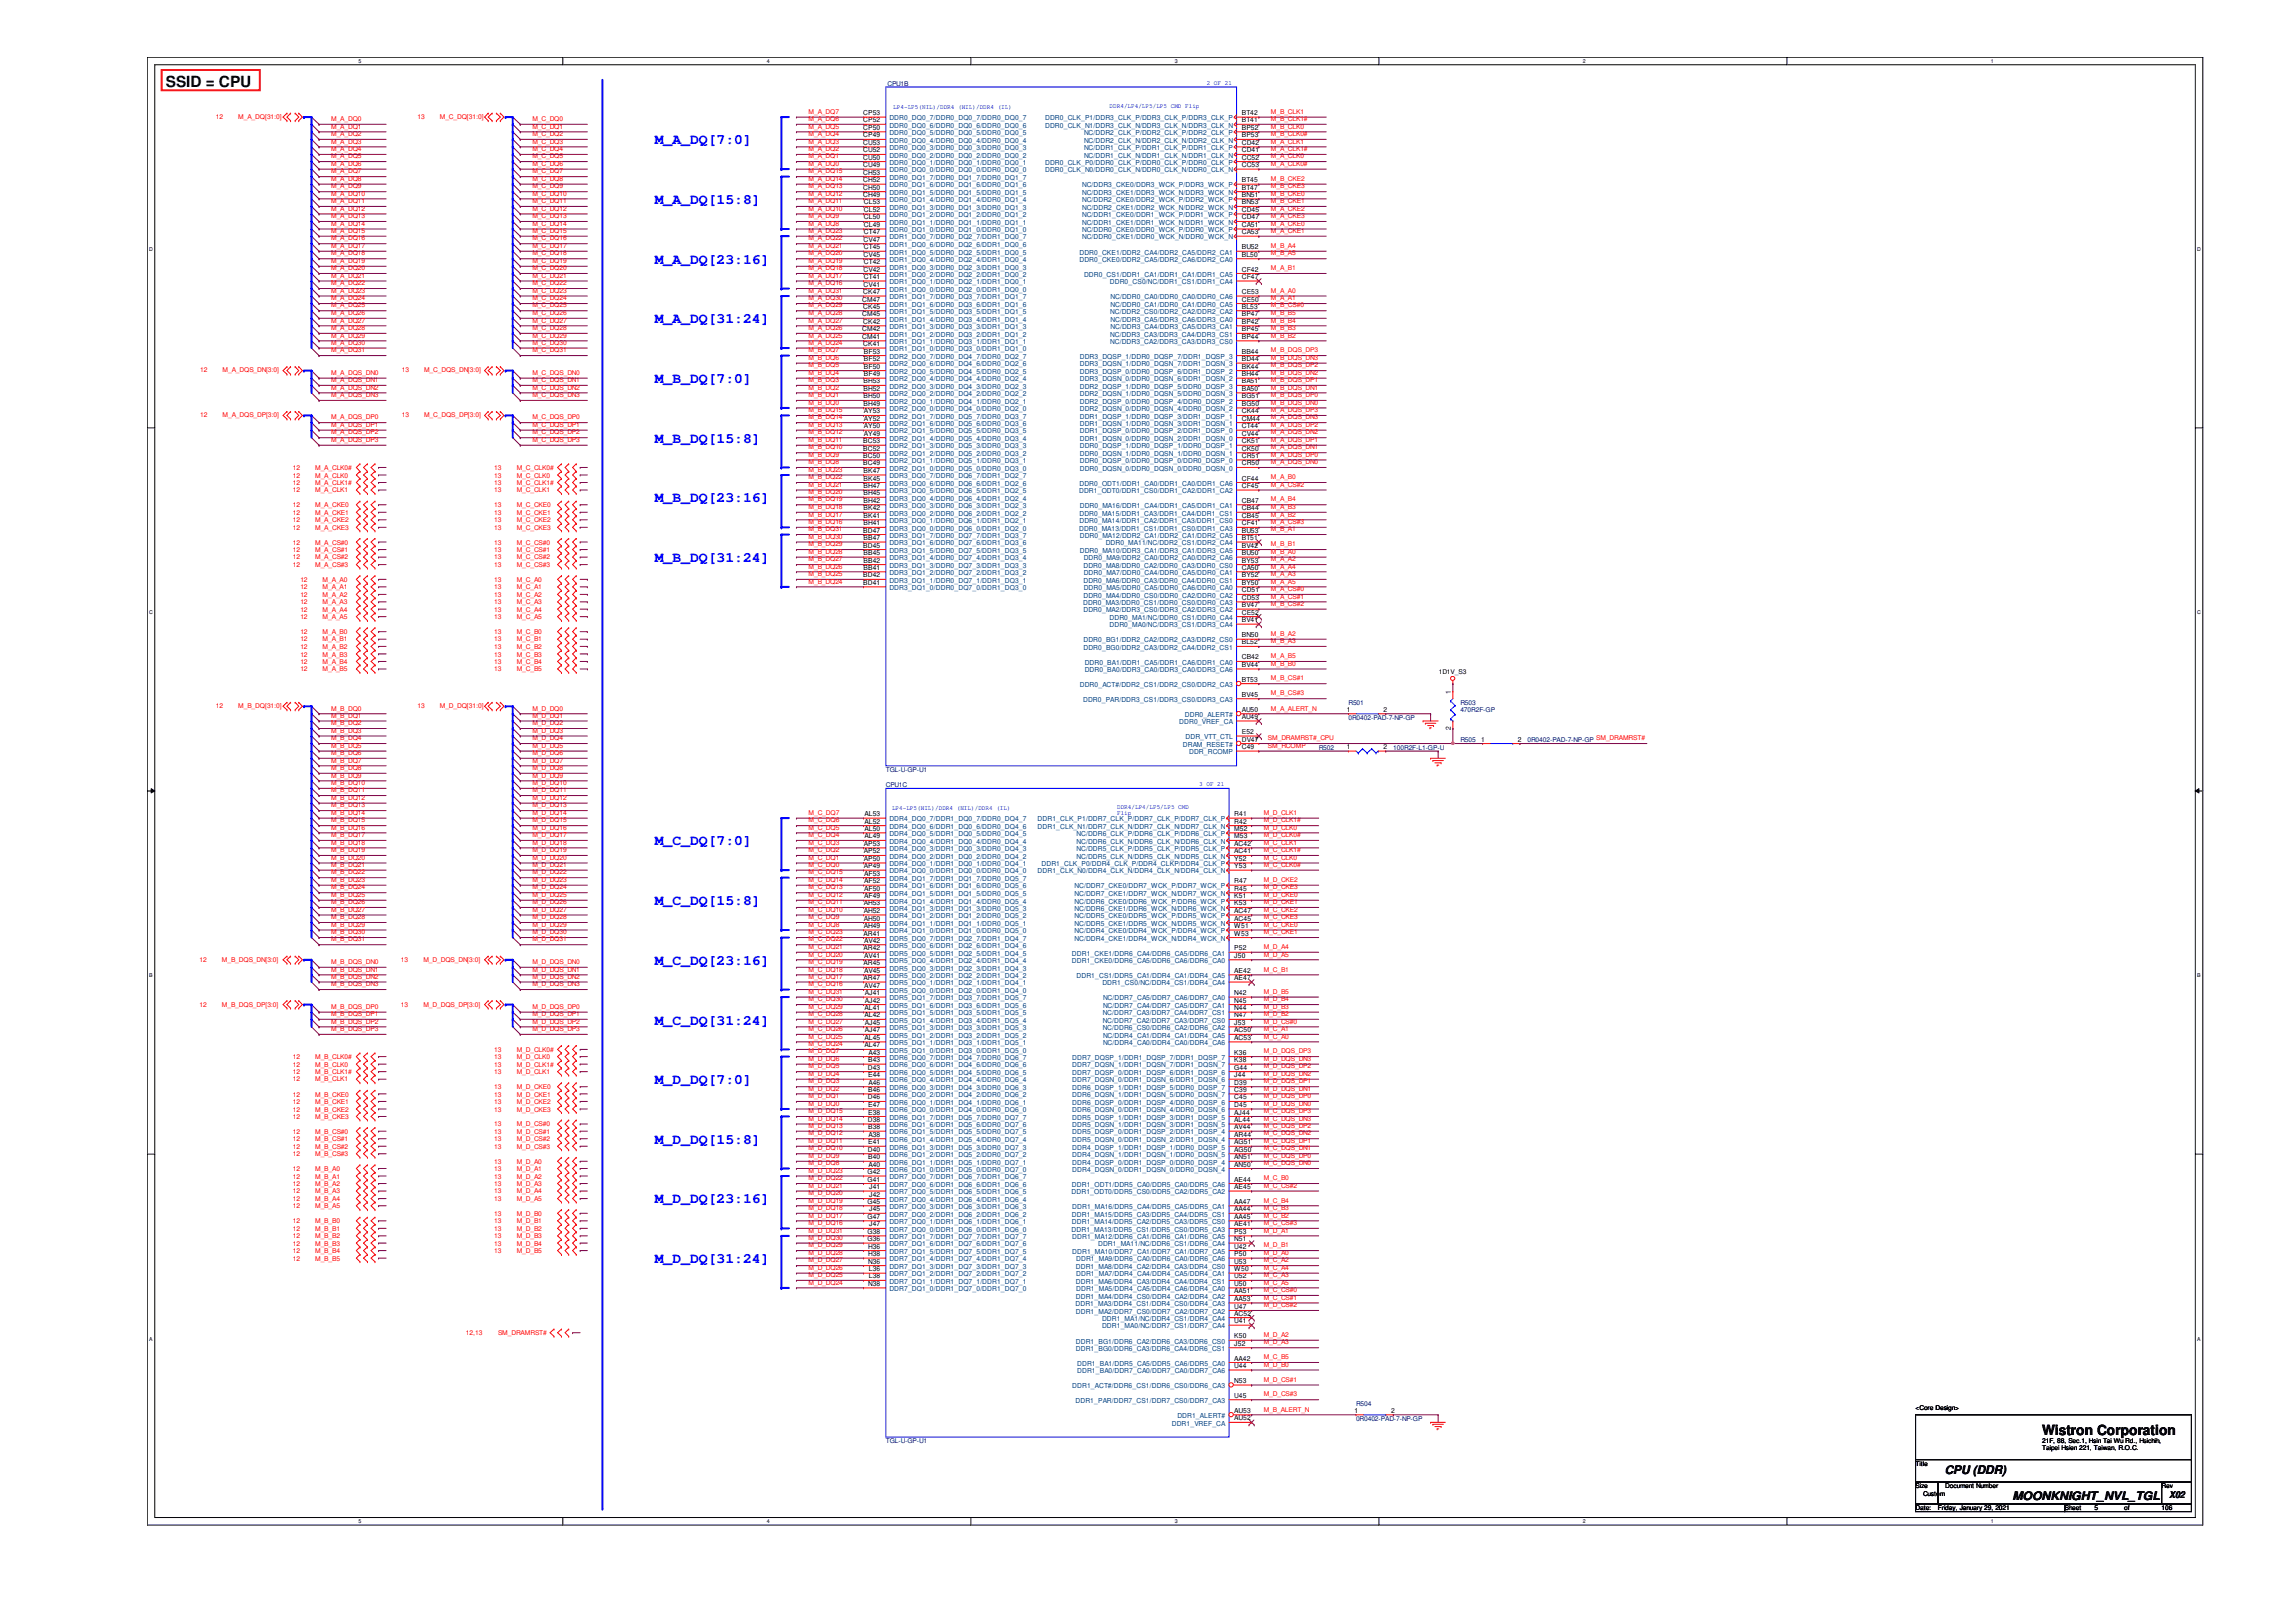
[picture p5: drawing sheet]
<svg xmlns="http://www.w3.org/2000/svg" width="297mm" height="210mm" viewBox="0 0 297 210" stroke-linecap="round" stroke-linejoin="round" font-family="sans-serif">
<defs><g id="words">
<text font-size="2" x="21.5" y="11.2">SSID = CPU</text>
<g font-size="1.9" fill="#00f">
<text x="84.7" y="18.7">M_A_DQ[7:0]</text>
<text x="84.7" y="26.4">M_A_DQ[15:8]</text>
<text x="84.7" y="34.1">M_A_DQ[23:16]</text>
<text x="84.7" y="41.8">M_A_DQ[31:24]</text>
<text x="84.7" y="49.6">M_B_DQ[7:0]</text>
<text x="84.7" y="57.3">M_B_DQ[15:8]</text>
<text x="84.7" y="65">M_B_DQ[23:16]</text>
<text x="84.7" y="72.7">M_B_DQ[31:24]</text>
<text x="84.7" y="109.4">M_C_DQ[7:0]</text>
<text x="84.7" y="117.1">M_C_DQ[15:8]</text>
<text x="84.7" y="124.8">M_C_DQ[23:16]</text>
<text x="84.7" y="132.6">M_C_DQ[31:24]</text>
<text x="84.7" y="140.3">M_D_DQ[7:0]</text>
<text x="84.7" y="148">M_D_DQ[15:8]</text>
<text x="84.7" y="155.7">M_D_DQ[23:16]</text>
<text x="84.7" y="163.4">M_D_DQ[31:24]</text>
</g>
<text font-size="1.8" x="264.2" y="185.8">Wistron Corporation</text>
<g font-size="1.5">
<text x="251.6" y="190.8">CPU (DDR)</text>
<text x="260.3" y="194.1">MOONKNIGHT_NVL_TGL</text>
</g>
<text font-size="1.2" x="280.6" y="193.9">X02</text>
<g font-size=".9">
<text x="111.7" y="16.8">CP50</text>
<text x="111.7" y="15.8">CP52</text>
<text x="111.7" y="14.9">CP53</text>
<text x="111.7" y="17.8">CP49</text>
<text x="160.7" y="16.8">BP52</text>
<text x="160.7" y="17.8">BP53</text>
<text x="160.7" y="15.8">BT41</text>
<text x="160.7" y="14.9">BT42</text>
<text x="111.7" y="21.6">CU49</text>
<text x="111.7" y="18.8">CU53</text>
<text x="111.7" y="23.6">CH52</text>
<text x="111.7" y="22.6">CH53</text>
<text x="111.7" y="20.7">CU50</text>
<text x="111.7" y="19.7">CU52</text>
<text x="160.7" y="23.6">BT45</text>
<text x="160.7" y="18.8">CD42</text>
<text x="160.7" y="21.6">CC53</text>
<text x="160.7" y="20.7">CC52</text>
<text x="160.7" y="19.7">CD41</text>
<text x="111.7" y="24.6">CH50</text>
<text x="111.7" y="25.5">CH49</text>
<text x="111.8" y="29.4">CL49</text>
<text x="111.8" y="26.5">CL53</text>
<text x="111.8" y="28.4">CL50</text>
<text x="111.8" y="27.4">CL52</text>
<text x="160.7" y="27.4">CD45</text>
<text x="160.7" y="25.5">BN51</text>
<text x="160.7" y="28.4">CD47</text>
<text x="160.7" y="26.5">BN53</text>
<text x="160.7" y="24.6">BT47</text>
<text x="160.7" y="29.4">CA51</text>
<text x="111.7" y="35.1">CV42</text>
<text x="111.7" y="31.3">CV47</text>
<text x="111.7" y="33.2">CV45</text>
<text x="111.8" y="32.3">CT45</text>
<text x="111.8" y="34.2">CT42</text>
<text x="111.8" y="30.3">CT47</text>
<text x="160.7" y="32.3">BU52</text>
<text x="160.7" y="35.1">CF42</text>
<text x="160.7" y="33.2">BL50</text>
<text x="160.7" y="30.3">CA53</text>
<text x="111.5" y="39">CM47</text>
<text x="111.5" y="40.9">CM45</text>
<text x="111.7" y="40">CK45</text>
<text x="111.7" y="41.9">CK42</text>
<text x="111.7" y="38.1">CK47</text>
<text x="111.7" y="37.1">CV41</text>
<text x="111.8" y="36.1">CT41</text>
<text x="160.7" y="41.9">BP42</text>
<text x="160.7" y="40.9">BP47</text>
<text x="160.7" y="39">CE50</text>
<text x="160.7" y="38.1">CE53</text>
<text x="160.7" y="40">BL53</text>
<text x="160.7" y="36.1">CF47</text>
<text x="111.5" y="43.9">CM41</text>
<text x="111.5" y="42.9">CM42</text>
<text x="111.7" y="44.8">CK41</text>
<text x="111.8" y="47.7">BF50</text>
<text x="111.8" y="46.7">BF52</text>
<text x="111.8" y="45.8">BF53</text>
<text x="160.7" y="43.9">BP44</text>
<text x="160.7" y="42.9">BP45</text>
<text x="160.7" y="47.7">BK44</text>
<text x="160.7" y="45.8">BB44</text>
<text x="160.7" y="46.7">BD44</text>
<text x="111.7" y="52.5">BH49</text>
<text x="111.7" y="49.6">BH53</text>
<text x="111.7" y="51.6">BH50</text>
<text x="111.7" y="50.6">BH52</text>
<text x="111.8" y="53.5">AY53</text>
<text x="111.8" y="48.7">BF49</text>
<text x="160.7" y="53.5">CK44</text>
<text x="160.7" y="51.6">BG51</text>
<text x="160.7" y="49.6">BA51</text>
<text x="160.7" y="52.5">BG50</text>
<text x="160.7" y="50.6">BA50</text>
<text x="160.7" y="48.7">BH44</text>
<text x="111.7" y="57.4">BC53</text>
<text x="111.7" y="59.3">BC50</text>
<text x="111.7" y="58.3">BC52</text>
<text x="111.8" y="55.4">AY50</text>
<text x="111.8" y="54.4">AY52</text>
<text x="111.8" y="56.4">AY49</text>
<text x="160.7" y="59.3">CR51</text>
<text x="160.7" y="57.4">CK51</text>
<text x="160.7" y="55.4">CT44</text>
<text x="160.7" y="58.3">CK50</text>
<text x="160.7" y="56.4">CV44</text>
<text x="160.7" y="54.4">CM44</text>
<text x="111.7" y="60.2">BC49</text>
<text x="111.7" y="63.2">BH47</text>
<text x="111.7" y="65.1">BH42</text>
<text x="111.7" y="62.2">BK45</text>
<text x="111.7" y="61.2">BK47</text>
<text x="111.7" y="64.1">BH45</text>
<text x="160.7" y="62.2">CF44</text>
<text x="160.7" y="60.2">CR50</text>
<text x="160.7" y="65.1">CB47</text>
<text x="160.7" y="63.2">CF45</text>
<text x="111.7" y="70.9">BD45</text>
<text x="111.7" y="68.9">BD47</text>
<text x="111.7" y="68">BH41</text>
<text x="111.7" y="69.9">BB47</text>
<text x="111.7" y="67">BK41</text>
<text x="111.7" y="66">BK42</text>
<text x="111.7" y="71.8">BB45</text>
<text x="160.7" y="69.9">BT51</text>
<text x="160.7" y="71.8">BU50</text>
<text x="160.7" y="68">CF41</text>
<text x="160.7" y="70.9">BV42</text>
<text x="160.7" y="66">CB44</text>
<text x="160.7" y="68.9">BU53</text>
<text x="160.7" y="67">CB45</text>
<text x="111.7" y="75.7">BD41</text>
<text x="111.7" y="74.7">BD42</text>
<text x="111.7" y="72.8">BB42</text>
<text x="111.7" y="73.7">BB41</text>
<text x="160.7" y="75.7">BY50</text>
<text x="160.7" y="77.6">CD53</text>
<text x="160.7" y="72.8">BY53</text>
<text x="160.7" y="76.7">CD51</text>
<text x="160.7" y="73.7">CA50</text>
<text x="160.7" y="74.7">BY52</text>
<text x="160.7" y="83.4">BL52</text>
<text x="160.7" y="78.6">BV47</text>
<text x="160.7" y="80.5">BV41</text>
<text x="160.7" y="82.5">BN50</text>
<text x="160.7" y="79.5">CE52</text>
<text x="160.7" y="86.3">BV44</text>
<text x="160.7" y="85.3">CB42</text>
<text x="160.7" y="88.2">BT53</text>
<text x="187.7" y="89.7" transform="rotate(-90 187.7 89.7)">1</text>
<text x="160.7" y="93">AU49</text>
<text x="160.7" y="95">E52</text>
<text x="160.7" y="92.1">AU50</text>
<text x="160.7" y="90.2">BV45</text>
<text x="160.7" y="96">DV47</text>
<text x="174.2" y="92.1">1</text>
<text x="179" y="92.1">2</text>
<text x="187.7" y="94.4" transform="rotate(-90 187.7 94.4)">2</text>
<text x="191.6" y="96">1</text>
<text x="196.4" y="96">2</text>
<text x="160.7" y="96.9">C49</text>
<text x="174.2" y="96.9">1</text>
<text x="179" y="96.9">2</text>
<text x="111.8" y="107.5">AL50</text>
<text x="111.8" y="106.6">AL52</text>
<text x="111.8" y="105.6">AL53</text>
<text x="159.7" y="105.6">R41</text>
<text x="159.7" y="106.6">R42</text>
<text x="159.7" y="107.5">M52</text>
<text x="111.8" y="112.4">AP49</text>
<text x="111.8" y="109.5">AP53</text>
<text x="111.8" y="111.4">AP50</text>
<text x="111.8" y="110.4">AP52</text>
<text x="111.8" y="113.3">AF53</text>
<text x="111.8" y="108.5">AL49</text>
<text x="159.7" y="110.4">AC41</text>
<text x="159.7" y="109.5">AC42</text>
<text x="159.7" y="111.4">Y52</text>
<text x="159.7" y="112.4">Y53</text>
<text x="159.7" y="108.5">M53</text>
<text x="111.8" y="117.2">AH53</text>
<text x="111.8" y="119.1">AH50</text>
<text x="111.8" y="118.2">AH52</text>
<text x="111.8" y="115.3">AF50</text>
<text x="111.8" y="114.3">AF52</text>
<text x="111.8" y="116.2">AF49</text>
<text x="159.7" y="118.2">AC47</text>
<text x="159.7" y="116.2">K51</text>
<text x="159.7" y="119.1">AC45</text>
<text x="159.7" y="117.2">K53</text>
<text x="159.7" y="115.3">R45</text>
<text x="159.7" y="114.3">R47</text>
<text x="111.7" y="123">AR42</text>
<text x="111.7" y="124.9">AR45</text>
<text x="111.7" y="121.1">AR41</text>
<text x="111.8" y="120.1">AH49</text>
<text x="111.8" y="125.9">AV45</text>
<text x="111.8" y="122">AV42</text>
<text x="111.8" y="124">AV41</text>
<text x="159.7" y="123">P52</text>
<text x="159.7" y="120.1">W51</text>
<text x="159.7" y="125.9">AE42</text>
<text x="159.7" y="124">J50</text>
<text x="159.7" y="121.1">W53</text>
<text x="111.7" y="126.8">AR47</text>
<text x="111.8" y="127.8">AV47</text>
<text x="111.8" y="130.7">AL41</text>
<text x="111.8" y="131.7">AL42</text>
<text x="111.9" y="129.8">AJ42</text>
<text x="111.9" y="128.8">AJ41</text>
<text x="159.7" y="131.7">N47</text>
<text x="159.7" y="130.7">N44</text>
<text x="159.7" y="126.8">AE47</text>
<text x="159.7" y="129.8">N45</text>
<text x="159.7" y="128.8">N42</text>
<text x="111.8" y="135.6">AL47</text>
<text x="111.8" y="134.6">AL45</text>
<text x="111.9" y="132.6">AJ45</text>
<text x="111.9" y="133.6">AJ47</text>
<text x="112.3" y="137.5">B43</text>
<text x="112.4" y="136.5">A43</text>
<text x="159.7" y="132.6">J53</text>
<text x="159.7" y="136.5">K36</text>
<text x="159.7" y="137.5">K38</text>
<text x="159.7" y="134.6">AC53</text>
<text x="159.7" y="133.6">AC50</text>
<text x="112.3" y="138.4">D43</text>
<text x="112.3" y="142.3">D46</text>
<text x="112.3" y="143.3">E47</text>
<text x="112.3" y="141.3">B46</text>
<text x="112.3" y="139.4">E44</text>
<text x="112.4" y="140.4">A46</text>
<text x="159.7" y="142.3">C45</text>
<text x="159.7" y="140.4">D39</text>
<text x="159.7" y="138.4">G44</text>
<text x="159.7" y="143.3">D45</text>
<text x="159.7" y="141.3">C39</text>
<text x="159.7" y="139.4">J44</text>
<text x="112.3" y="149.1">D40</text>
<text x="112.3" y="145.2">D38</text>
<text x="112.3" y="146.1">B38</text>
<text x="112.3" y="148.1">E41</text>
<text x="112.3" y="144.2">E38</text>
<text x="112.4" y="147.1">A38</text>
<text x="159.7" y="148.1">AG51</text>
<text x="159.7" y="146.1">AV44</text>
<text x="159.7" y="144.2">AJ44</text>
<text x="159.7" y="149.1">AG50</text>
<text x="159.7" y="147.1">AR44</text>
<text x="159.7" y="145.2">AL44</text>
<text x="112.2" y="155.8">G45</text>
<text x="112.2" y="152.9">G41</text>
<text x="112.2" y="151.9">G42</text>
<text x="112.3" y="150">B40</text>
<text x="112.4" y="151">A40</text>
<text x="112.4" y="153.9">J41</text>
<text x="112.4" y="154.9">J42</text>
<text x="159.7" y="152.9">AE44</text>
<text x="159.7" y="150">AN51</text>
<text x="159.7" y="151">AN50</text>
<text x="159.7" y="155.8">AA47</text>
<text x="159.7" y="153.9">AE45</text>
<text x="112.2" y="160.6">G36</text>
<text x="112.2" y="159.7">G38</text>
<text x="112.2" y="157.7">G47</text>
<text x="112.3" y="161.6">H36</text>
<text x="112.4" y="158.7">J47</text>
<text x="112.4" y="156.8">J45</text>
<text x="159.7" y="160.6">N51</text>
<text x="159.7" y="158.7">AE41</text>
<text x="159.7" y="161.6">U42</text>
<text x="159.7" y="156.8">AA44</text>
<text x="159.7" y="159.7">P53</text>
<text x="159.7" y="157.7">AA45</text>
<text x="112.3" y="166.4">N38</text>
<text x="112.3" y="163.5">N36</text>
<text x="112.3" y="162.6">H38</text>
<text x="112.4" y="165.4">L38</text>
<text x="112.4" y="164.5">L36</text>
<text x="159.7" y="166.4">U50</text>
<text x="159.7" y="167.4">AA51</text>
<text x="159.7" y="165.4">U52</text>
<text x="159.7" y="163.5">U53</text>
<text x="159.7" y="164.5">W50</text>
<text x="159.7" y="162.6">P50</text>
<text x="159.7" y="168.4">AA53</text>
<text x="159.7" y="170.3">AC52</text>
<text x="159.7" y="173.2">K50</text>
<text x="159.7" y="169.3">U47</text>
<text x="159.7" y="171.2">U41</text>
<text x="159.7" y="174.2">J52</text>
<text x="159.7" y="176.1">AA42</text>
<text x="159.7" y="179">N53</text>
<text x="159.7" y="177">U44</text>
<text x="159.7" y="183.8">AU52</text>
<text x="159.7" y="182.8">AU53</text>
<text x="159.7" y="180.9">U45</text>
<text x="175.2" y="182.8">1</text>
<text x="180" y="182.8">2</text>
</g>
<g font-size=".9" fill="#004080">
<text x="115.1" y="17.5">DDR0_DQ0_5/DDR0_DQ0_5/DDR0_DQ0_5</text>
<text x="115.1" y="16.5">DDR0_DQ0_6/DDR0_DQ0_6/DDR0_DQ0_6</text>
<text x="115.1" y="15.6">DDR0_DQ0_7/DDR0_DQ0_7/DDR0_DQ0_7</text>
<text x="135.2" y="16.5">DDR0_CLK_N1/DDR3_CLK_N/DDR3_CLK_N/DDR3_CLK_N</text>
<text x="135.2" y="15.6">DDR0_CLK_P1/DDR3_CLK_P/DDR3_CLK_P/DDR3_CLK_P</text>
<text x="140.3" y="17.5">NC/DDR2_CLK_P/DDR2_CLK_P/DDR2_CLK_P</text>
<text x="115.1" y="22.3">DDR0_DQ0_0/DDR0_DQ0_0/DDR0_DQ0_0</text>
<text x="115.1" y="19.4">DDR0_DQ0_3/DDR0_DQ0_3/DDR0_DQ0_3</text>
<text x="115.1" y="23.3">DDR0_DQ1_7/DDR0_DQ1_7/DDR0_DQ1_7</text>
<text x="115.1" y="21.3">DDR0_DQ0_1/DDR0_DQ0_1/DDR0_DQ0_1</text>
<text x="115.1" y="20.4">DDR0_DQ0_2/DDR0_DQ0_2/DDR0_DQ0_2</text>
<text x="115.1" y="18.5">DDR0_DQ0_4/DDR0_DQ0_4/DDR0_DQ0_4</text>
<text x="135.2" y="22.3">DDR0_CLK_N0/DDR0_CLK_N/DDR0_CLK_N/DDR0_CLK_N</text>
<text x="135.2" y="21.3">DDR0_CLK_P0/DDR0_CLK_P/DDR0_CLK_P/DDR0_CLK_P</text>
<text x="140.3" y="18.5">NC/DDR2_CLK_N/DDR2_CLK_N/DDR2_CLK_N</text>
<text x="140.3" y="19.4">NC/DDR1_CLK_P/DDR1_CLK_P/DDR1_CLK_P</text>
<text x="140.3" y="20.4">NC/DDR1_CLK_N/DDR1_CLK_N/DDR1_CLK_N</text>
<text x="115.1" y="25.2">DDR0_DQ1_5/DDR0_DQ1_5/DDR0_DQ1_5</text>
<text x="115.1" y="27.1">DDR0_DQ1_3/DDR0_DQ1_3/DDR0_DQ1_3</text>
<text x="115.1" y="29.1">DDR0_DQ1_1/DDR0_DQ1_1/DDR0_DQ1_1</text>
<text x="115.1" y="28.1">DDR0_DQ1_2/DDR0_DQ1_2/DDR0_DQ1_2</text>
<text x="115.1" y="24.3">DDR0_DQ1_6/DDR0_DQ1_6/DDR0_DQ1_6</text>
<text x="115.1" y="26.2">DDR0_DQ1_4/DDR0_DQ1_4/DDR0_DQ1_4</text>
<text x="140" y="28.1">NC/DDR1_CKE0/DDR1_WCK_P/DDR1_WCK_P</text>
<text x="140" y="24.3">NC/DDR3_CKE0/DDR3_WCK_P/DDR3_WCK_P</text>
<text x="140" y="26.2">NC/DDR2_CKE0/DDR2_WCK_P/DDR2_WCK_P</text>
<text x="140" y="29.1">NC/DDR1_CKE1/DDR1_WCK_N/DDR1_WCK_N</text>
<text x="140" y="27.1">NC/DDR2_CKE1/DDR2_WCK_N/DDR2_WCK_N</text>
<text x="140" y="25.2">NC/DDR3_CKE1/DDR3_WCK_N/DDR3_WCK_N</text>
<text x="115.1" y="32.9">DDR1_DQ0_5/DDR0_DQ2_5/DDR1_DQ0_5</text>
<text x="115.1" y="30.1">DDR0_DQ1_0/DDR0_DQ1_0/DDR0_DQ1_0</text>
<text x="115.1" y="34.9">DDR1_DQ0_3/DDR0_DQ2_3/DDR1_DQ0_3</text>
<text x="115.1" y="35.8">DDR1_DQ0_2/DDR0_DQ2_2/DDR1_DQ0_2</text>
<text x="115.1" y="32">DDR1_DQ0_6/DDR0_DQ2_6/DDR1_DQ0_6</text>
<text x="115.1" y="31">DDR1_DQ0_7/DDR0_DQ2_7/DDR1_DQ0_7</text>
<text x="115.1" y="33.9">DDR1_DQ0_4/DDR0_DQ2_4/DDR1_DQ0_4</text>
<text x="139.7" y="32.9">DDR0_CKE1/DDR2_CA4/DDR2_CA5/DDR2_CA1</text>
<text x="139.7" y="33.9">DDR0_CKE0/DDR2_CA5/DDR2_CA6/DDR2_CA0</text>
<text x="140" y="31">NC/DDR0_CKE1/DDR0_WCK_N/DDR0_WCK_N</text>
<text x="140" y="30.1">NC/DDR0_CKE0/DDR0_WCK_P/DDR0_WCK_P</text>
<text x="140.3" y="35.8">DDR0_CS1/DDR1_CA1/DDR1_CA1/DDR1_CA5</text>
<text x="115.1" y="40.6">DDR1_DQ1_5/DDR0_DQ3_5/DDR1_DQ1_5</text>
<text x="115.1" y="37.8">DDR1_DQ0_0/DDR0_DQ2_0/DDR1_DQ0_0</text>
<text x="115.1" y="39.7">DDR1_DQ1_6/DDR0_DQ3_6/DDR1_DQ1_6</text>
<text x="115.1" y="38.7">DDR1_DQ1_7/DDR0_DQ3_7/DDR1_DQ1_7</text>
<text x="115.1" y="36.8">DDR1_DQ0_1/DDR0_DQ2_1/DDR1_DQ0_1</text>
<text x="115.1" y="41.6">DDR1_DQ1_4/DDR0_DQ3_4/DDR1_DQ1_4</text>
<text x="143.6" y="36.8">DDR0_CS0/NC/DDR1_CS1/DDR1_CA4</text>
<text x="143.6" y="40.6">NC/DDR2_CS0/DDR2_CA2/DDR2_CA2</text>
<text x="143.7" y="41.6">NC/DDR3_CA5/DDR3_CA6/DDR3_CA0</text>
<text x="143.7" y="39.7">NC/DDR0_CA1/DDR0_CA1/DDR0_CA5</text>
<text x="143.7" y="38.7">NC/DDR0_CA0/DDR0_CA0/DDR0_CA6</text>
<text x="115.1" y="45.5">DDR1_DQ1_0/DDR0_DQ3_0/DDR1_DQ1_0</text>
<text x="115.1" y="42.6">DDR1_DQ1_3/DDR0_DQ3_3/DDR1_DQ1_3</text>
<text x="115.1" y="47.4">DDR2_DQ0_6/DDR0_DQ4_6/DDR0_DQ2_6</text>
<text x="115.1" y="46.4">DDR2_DQ0_7/DDR0_DQ4_7/DDR0_DQ2_7</text>
<text x="115.1" y="44.5">DDR1_DQ1_1/DDR0_DQ3_1/DDR1_DQ1_1</text>
<text x="115.1" y="43.6">DDR1_DQ1_2/DDR0_DQ3_2/DDR1_DQ1_2</text>
<text x="139.7" y="46.4">DDR3_DQSP_1/DDR0_DQSP_7/DDR1_DQSP_3</text>
<text x="139.7" y="47.4">DDR3_DQSN_1/DDR0_DQSN_7/DDR1_DQSN_3</text>
<text x="143.6" y="44.5">NC/DDR3_CA2/DDR3_CA3/DDR3_CS0</text>
<text x="143.6" y="43.6">NC/DDR3_CA3/DDR3_CA4/DDR3_CS1</text>
<text x="143.7" y="42.6">NC/DDR3_CA4/DDR3_CA5/DDR3_CA1</text>
<text x="115.1" y="53.2">DDR2_DQ0_0/DDR0_DQ4_0/DDR0_DQ2_0</text>
<text x="115.1" y="48.4">DDR2_DQ0_5/DDR0_DQ4_5/DDR0_DQ2_5</text>
<text x="115.1" y="50.3">DDR2_DQ0_3/DDR0_DQ4_3/DDR0_DQ2_3</text>
<text x="115.1" y="52.2">DDR2_DQ0_1/DDR0_DQ4_1/DDR0_DQ2_1</text>
<text x="115.1" y="51.3">DDR2_DQ0_2/DDR0_DQ4_2/DDR0_DQ2_2</text>
<text x="115.1" y="49.4">DDR2_DQ0_4/DDR0_DQ4_4/DDR0_DQ2_4</text>
<text x="139.7" y="52.2">DDR2_DQSP_0/DDR0_DQSP_4/DDR0_DQSP_2</text>
<text x="139.7" y="50.3">DDR2_DQSP_1/DDR0_DQSP_5/DDR0_DQSP_3</text>
<text x="139.7" y="48.4">DDR3_DQSP_0/DDR0_DQSP_6/DDR1_DQSP_2</text>
<text x="139.7" y="53.2">DDR2_DQSN_0/DDR0_DQSN_4/DDR0_DQSN_2</text>
<text x="139.7" y="51.3">DDR2_DQSN_1/DDR0_DQSN_5/DDR0_DQSN_3</text>
<text x="139.7" y="49.4">DDR3_DQSN_0/DDR0_DQSN_6/DDR1_DQSN_2</text>
<text x="115.1" y="56.1">DDR2_DQ1_5/DDR0_DQ5_5/DDR0_DQ3_5</text>
<text x="115.1" y="58">DDR2_DQ1_3/DDR0_DQ5_3/DDR0_DQ3_3</text>
<text x="115.1" y="59.9">DDR2_DQ1_1/DDR0_DQ5_1/DDR0_DQ3_1</text>
<text x="115.1" y="59">DDR2_DQ1_2/DDR0_DQ5_2/DDR0_DQ3_2</text>
<text x="115.1" y="55.1">DDR2_DQ1_6/DDR0_DQ5_6/DDR0_DQ3_6</text>
<text x="115.1" y="54.2">DDR2_DQ1_7/DDR0_DQ5_7/DDR0_DQ3_7</text>
<text x="115.1" y="57.1">DDR2_DQ1_4/DDR0_DQ5_4/DDR0_DQ3_4</text>
<text x="139.7" y="59.9">DDR0_DQSP_0/DDR0_DQSP_0/DDR0_DQSP_0</text>
<text x="139.7" y="58">DDR0_DQSP_1/DDR0_DQSP_1/DDR0_DQSP_1</text>
<text x="139.7" y="56.1">DDR1_DQSP_0/DDR0_DQSP_2/DDR1_DQSP_0</text>
<text x="139.7" y="54.2">DDR1_DQSP_1/DDR0_DQSP_3/DDR1_DQSP_1</text>
<text x="139.7" y="59">DDR0_DQSN_1/DDR0_DQSN_1/DDR0_DQSN_1</text>
<text x="139.7" y="57.1">DDR1_DQSN_0/DDR0_DQSN_2/DDR1_DQSN_0</text>
<text x="139.7" y="55.1">DDR1_DQSN_1/DDR0_DQSN_3/DDR1_DQSN_1</text>
<text x="115.1" y="63.8">DDR3_DQ0_5/DDR0_DQ6_5/DDR1_DQ2_5</text>
<text x="115.1" y="60.9">DDR2_DQ1_0/DDR0_DQ5_0/DDR0_DQ3_0</text>
<text x="115.1" y="65.7">DDR3_DQ0_3/DDR0_DQ6_3/DDR1_DQ2_3</text>
<text x="115.1" y="62.9">DDR3_DQ0_6/DDR0_DQ6_6/DDR1_DQ2_6</text>
<text x="115.1" y="61.9">DDR3_DQ0_7/DDR0_DQ6_7/DDR1_DQ2_7</text>
<text x="115.1" y="64.8">DDR3_DQ0_4/DDR0_DQ6_4/DDR1_DQ2_4</text>
<text x="139.6" y="63.8">DDR1_ODT0/DDR1_CS0/DDR1_CA2/DDR1_CA2</text>
<text x="139.7" y="62.9">DDR0_ODT1/DDR1_CA0/DDR1_CA0/DDR1_CA6</text>
<text x="139.7" y="60.9">DDR0_DQSN_0/DDR0_DQSN_0/DDR0_DQSN_0</text>
<text x="139.7" y="65.7">DDR0_MA16/DDR1_CA4/DDR1_CA5/DDR1_CA1</text>
<text x="115.1" y="71.5">DDR3_DQ1_5/DDR0_DQ7_5/DDR1_DQ3_5</text>
<text x="115.1" y="68.7">DDR3_DQ0_0/DDR0_DQ6_0/DDR1_DQ2_0</text>
<text x="115.1" y="70.6">DDR3_DQ1_6/DDR0_DQ7_6/DDR1_DQ3_6</text>
<text x="115.1" y="69.6">DDR3_DQ1_7/DDR0_DQ7_7/DDR1_DQ3_7</text>
<text x="115.1" y="67.7">DDR3_DQ0_1/DDR0_DQ6_1/DDR1_DQ2_1</text>
<text x="115.1" y="66.7">DDR3_DQ0_2/DDR0_DQ6_2/DDR1_DQ2_2</text>
<text x="139.6" y="68.7">DDR0_MA13/DDR1_CS1/DDR1_CS0/DDR1_CA3</text>
<text x="139.7" y="66.7">DDR0_MA15/DDR1_CA3/DDR1_CA4/DDR1_CS1</text>
<text x="139.7" y="67.7">DDR0_MA14/DDR1_CA2/DDR1_CA3/DDR1_CS0</text>
<text x="139.7" y="71.5">DDR0_MA10/DDR3_CA1/DDR3_CA1/DDR3_CA5</text>
<text x="139.7" y="69.6">DDR0_MA12/DDR2_CA1/DDR2_CA1/DDR2_CA5</text>
<text x="143" y="70.6">DDR0_MA11/NC/DDR2_CS1/DDR2_CA4</text>
<text x="115.1" y="76.4">DDR3_DQ1_0/DDR0_DQ7_0/DDR1_DQ3_0</text>
<text x="115.1" y="73.5">DDR3_DQ1_3/DDR0_DQ7_3/DDR1_DQ3_3</text>
<text x="115.1" y="75.4">DDR3_DQ1_1/DDR0_DQ7_1/DDR1_DQ3_1</text>
<text x="115.1" y="74.4">DDR3_DQ1_2/DDR0_DQ7_2/DDR1_DQ3_2</text>
<text x="115.1" y="72.5">DDR3_DQ1_4/DDR0_DQ7_4/DDR1_DQ3_4</text>
<text x="140.2" y="73.5">DDR0_MA8/DDR0_CA2/DDR0_CA3/DDR0_CS0</text>
<text x="140.2" y="77.3">DDR0_MA4/DDR0_CS0/DDR0_CA2/DDR0_CA2</text>
<text x="140.2" y="75.4">DDR0_MA6/DDR0_CA3/DDR0_CA4/DDR0_CS1</text>
<text x="140.2" y="76.4">DDR0_MA5/DDR0_CA5/DDR0_CA6/DDR0_CA0</text>
<text x="140.2" y="72.5">DDR0_MA9/DDR2_CA0/DDR2_CA0/DDR2_CA6</text>
<text x="140.2" y="74.4">DDR0_MA7/DDR0_CA4/DDR0_CA5/DDR0_CA1</text>
<text x="140.1" y="78.3">DDR0_MA3/DDR0_CS1/DDR0_CS0/DDR0_CA3</text>
<text x="140.2" y="79.2">DDR0_MA2/DDR3_CS0/DDR3_CA2/DDR3_CA2</text>
<text x="140.2" y="83.1">DDR0_BG1/DDR2_CA2/DDR2_CA3/DDR2_CS0</text>
<text x="143.6" y="81.2">DDR0_MA0/NC/DDR3_CS1/DDR3_CA4</text>
<text x="143.6" y="80.2">DDR0_MA1/NC/DDR0_CS1/DDR0_CA4</text>
<text x="139.7" y="88.9">DDR0_ACT#/DDR2_CS1/DDR2_CS0/DDR2_CA3</text>
<text x="140.2" y="84.1">DDR0_BG0/DDR2_CA3/DDR2_CA4/DDR2_CS1</text>
<text x="140.3" y="87">DDR0_BA0/DDR3_CA0/DDR3_CA0/DDR3_CA6</text>
<text x="140.3" y="86">DDR0_BA1/DDR1_CA5/DDR1_CA6/DDR1_CA0</text>
<text x="140.1" y="90.8">DDR0_PAR/DDR3_CS1/DDR3_CS0/DDR3_CA3</text>
<text x="152.6" y="93.7">DDR0_VREF_CA</text>
<text x="153.3" y="92.8">DDR0_ALERT#</text>
<text x="153.4" y="95.7">DDR_VTT_CTL</text>
<text x="153" y="96.6">DRAM_RESET#</text>
<text x="153.8" y="97.6">DDR_RCOMP</text>
<text x="115.1" y="107.3">DDR4_DQ0_6/DDR1_DQ0_6/DDR0_DQ4_6</text>
<text x="115.1" y="106.3">DDR4_DQ0_7/DDR1_DQ0_7/DDR0_DQ4_7</text>
<text x="134.2" y="106.3">DDR1_CLK_P1/DDR7_CLK_P/DDR7_CLK_P/DDR7_CLK_P</text>
<text x="134.2" y="107.3">DDR1_CLK_N1/DDR7_CLK_N/DDR7_CLK_N/DDR7_CLK_N</text>
<text x="115.1" y="113">DDR4_DQ0_0/DDR1_DQ0_0/DDR0_DQ4_0</text>
<text x="115.1" y="108.2">DDR4_DQ0_5/DDR1_DQ0_5/DDR0_DQ4_5</text>
<text x="115.1" y="110.2">DDR4_DQ0_3/DDR1_DQ0_3/DDR0_DQ4_3</text>
<text x="115.1" y="112.1">DDR4_DQ0_1/DDR1_DQ0_1/DDR0_DQ4_1</text>
<text x="115.1" y="111.1">DDR4_DQ0_2/DDR1_DQ0_2/DDR0_DQ4_2</text>
<text x="115.1" y="109.2">DDR4_DQ0_4/DDR1_DQ0_4/DDR0_DQ4_4</text>
<text x="134.2" y="113">DDR1_CLK_N0/DDR4_CLK_N/DDR4_CLK_N/DDR4_CLK_N</text>
<text x="134.7" y="112.1">DDR1_CLK_P0/DDR4_CLK_P/DDR4_CLKP/DDR4_CLK_P</text>
<text x="139.3" y="111.1">NC/DDR5_CLK_N/DDR5_CLK_N/DDR5_CLK_N</text>
<text x="139.3" y="110.2">NC/DDR5_CLK_P/DDR5_CLK_P/DDR5_CLK_P</text>
<text x="139.3" y="109.2">NC/DDR6_CLK_N/DDR6_CLK_N/DDR6_CLK_N</text>
<text x="139.3" y="108.2">NC/DDR6_CLK_P/DDR6_CLK_P/DDR6_CLK_P</text>
<text x="115.1" y="116">DDR4_DQ1_5/DDR1_DQ1_5/DDR0_DQ5_5</text>
<text x="115.1" y="117.9">DDR4_DQ1_3/DDR1_DQ1_3/DDR0_DQ5_3</text>
<text x="115.1" y="119.8">DDR4_DQ1_1/DDR1_DQ1_1/DDR0_DQ5_1</text>
<text x="115.1" y="118.8">DDR4_DQ1_2/DDR1_DQ1_2/DDR0_DQ5_2</text>
<text x="115.1" y="115">DDR4_DQ1_6/DDR1_DQ1_6/DDR0_DQ5_6</text>
<text x="115.1" y="114">DDR4_DQ1_7/DDR1_DQ1_7/DDR0_DQ5_7</text>
<text x="115.1" y="116.9">DDR4_DQ1_4/DDR1_DQ1_4/DDR0_DQ5_4</text>
<text x="139" y="118.8">NC/DDR5_CKE0/DDR5_WCK_P/DDR5_WCK_P</text>
<text x="139" y="116.9">NC/DDR6_CKE0/DDR6_WCK_P/DDR6_WCK_P</text>
<text x="139" y="119.8">NC/DDR5_CKE1/DDR5_WCK_N/DDR5_WCK_N</text>
<text x="139" y="117.9">NC/DDR6_CKE1/DDR6_WCK_N/DDR6_WCK_N</text>
<text x="139" y="116">NC/DDR7_CKE1/DDR7_WCK_N/DDR7_WCK_N</text>
<text x="139" y="115">NC/DDR7_CKE0/DDR7_WCK_P/DDR7_WCK_P</text>
<text x="115.1" y="123.7">DDR5_DQ0_5/DDR1_DQ2_5/DDR1_DQ4_5</text>
<text x="115.1" y="120.8">DDR4_DQ1_0/DDR1_DQ1_0/DDR0_DQ5_0</text>
<text x="115.1" y="125.6">DDR5_DQ0_3/DDR1_DQ2_3/DDR1_DQ4_3</text>
<text x="115.1" y="122.7">DDR5_DQ0_6/DDR1_DQ2_6/DDR1_DQ4_6</text>
<text x="115.1" y="121.8">DDR5_DQ0_7/DDR1_DQ2_7/DDR1_DQ4_7</text>
<text x="115.1" y="124.6">DDR5_DQ0_4/DDR1_DQ2_4/DDR1_DQ4_4</text>
<text x="138.7" y="123.7">DDR1_CKE1/DDR6_CA4/DDR6_CA5/DDR6_CA1</text>
<text x="138.7" y="124.6">DDR1_CKE0/DDR6_CA5/DDR6_CA6/DDR6_CA0</text>
<text x="139" y="120.8">NC/DDR4_CKE0/DDR4_WCK_P/DDR4_WCK_P</text>
<text x="139" y="121.8">NC/DDR4_CKE1/DDR4_WCK_N/DDR4_WCK_N</text>
<text x="115.1" y="131.4">DDR5_DQ1_5/DDR1_DQ3_5/DDR1_DQ5_5</text>
<text x="115.1" y="128.5">DDR5_DQ0_0/DDR1_DQ2_0/DDR1_DQ4_0</text>
<text x="115.1" y="130.4">DDR5_DQ1_6/DDR1_DQ3_6/DDR1_DQ5_6</text>
<text x="115.1" y="129.5">DDR5_DQ1_7/DDR1_DQ3_7/DDR1_DQ5_7</text>
<text x="115.1" y="127.5">DDR5_DQ0_1/DDR1_DQ2_1/DDR1_DQ4_1</text>
<text x="115.1" y="126.6">DDR5_DQ0_2/DDR1_DQ2_2/DDR1_DQ4_2</text>
<text x="139.3" y="126.6">DDR1_CS1/DDR5_CA1/DDR4_CA1/DDR4_CA5</text>
<text x="142.6" y="127.5">DDR1_CS0/NC/DDR4_CS1/DDR4_CA4</text>
<text x="142.7" y="131.4">NC/DDR7_CA3/DDR7_CA4/DDR7_CS1</text>
<text x="142.7" y="130.4">NC/DDR7_CA4/DDR7_CA5/DDR7_CA1</text>
<text x="142.7" y="129.5">NC/DDR7_CA5/DDR7_CA6/DDR7_CA0</text>
<text x="115.1" y="136.2">DDR5_DQ1_0/DDR1_DQ3_0/DDR1_DQ5_0</text>
<text x="115.1" y="133.3">DDR5_DQ1_3/DDR1_DQ3_3/DDR1_DQ5_3</text>
<text x="115.1" y="137.2">DDR6_DQ0_7/DDR1_DQ4_7/DDR0_DQ6_7</text>
<text x="115.1" y="135.3">DDR5_DQ1_1/DDR1_DQ3_1/DDR1_DQ5_1</text>
<text x="115.1" y="134.3">DDR5_DQ1_2/DDR1_DQ3_2/DDR1_DQ5_2</text>
<text x="115.1" y="132.3">DDR5_DQ1_4/DDR1_DQ3_4/DDR1_DQ5_4</text>
<text x="138.7" y="137.2">DDR7_DQSP_1/DDR1_DQSP_7/DDR1_DQSP_7</text>
<text x="142.7" y="133.3">NC/DDR6_CS0/DDR6_CA2/DDR6_CA2</text>
<text x="142.7" y="132.3">NC/DDR7_CA2/DDR7_CA3/DDR7_CS0</text>
<text x="142.7" y="135.3">NC/DDR4_CA0/DDR4_CA0/DDR4_CA6</text>
<text x="142.7" y="134.3">NC/DDR4_CA1/DDR4_CA1/DDR4_CA5</text>
<text x="115.1" y="143.9">DDR6_DQ0_0/DDR1_DQ4_0/DDR0_DQ6_0</text>
<text x="115.1" y="139.1">DDR6_DQ0_5/DDR1_DQ4_5/DDR0_DQ6_5</text>
<text x="115.1" y="141.1">DDR6_DQ0_3/DDR1_DQ4_3/DDR0_DQ6_3</text>
<text x="115.1" y="143">DDR6_DQ0_1/DDR1_DQ4_1/DDR0_DQ6_1</text>
<text x="115.1" y="142">DDR6_DQ0_2/DDR1_DQ4_2/DDR0_DQ6_2</text>
<text x="115.1" y="138.1">DDR6_DQ0_6/DDR1_DQ4_6/DDR0_DQ6_6</text>
<text x="115.1" y="140.1">DDR6_DQ0_4/DDR1_DQ4_4/DDR0_DQ6_4</text>
<text x="138.7" y="143">DDR6_DQSP_0/DDR1_DQSP_4/DDR0_DQSP_6</text>
<text x="138.7" y="141.1">DDR6_DQSP_1/DDR1_DQSP_5/DDR0_DQSP_7</text>
<text x="138.7" y="139.1">DDR7_DQSP_0/DDR1_DQSP_6/DDR1_DQSP_6</text>
<text x="138.7" y="143.9">DDR6_DQSN_0/DDR1_DQSN_4/DDR0_DQSN_6</text>
<text x="138.7" y="142">DDR6_DQSN_1/DDR1_DQSN_5/DDR0_DQSN_7</text>
<text x="138.7" y="140.1">DDR7_DQSN_0/DDR1_DQSN_6/DDR1_DQSN_6</text>
<text x="138.7" y="138.1">DDR7_DQSN_1/DDR1_DQSN_7/DDR1_DQSN_7</text>
<text x="115.1" y="146.8">DDR6_DQ1_5/DDR1_DQ5_5/DDR0_DQ7_5</text>
<text x="115.1" y="148.8">DDR6_DQ1_3/DDR1_DQ5_3/DDR0_DQ7_3</text>
<text x="115.1" y="149.7">DDR6_DQ1_2/DDR1_DQ5_2/DDR0_DQ7_2</text>
<text x="115.1" y="145.9">DDR6_DQ1_6/DDR1_DQ5_6/DDR0_DQ7_6</text>
<text x="115.1" y="144.9">DDR6_DQ1_7/DDR1_DQ5_7/DDR0_DQ7_7</text>
<text x="115.1" y="147.8">DDR6_DQ1_4/DDR1_DQ5_4/DDR0_DQ7_4</text>
<text x="138.7" y="148.8">DDR4_DQSP_1/DDR1_DQSP_1/DDR0_DQSP_5</text>
<text x="138.7" y="146.8">DDR5_DQSP_0/DDR1_DQSP_2/DDR1_DQSP_4</text>
<text x="138.7" y="144.9">DDR5_DQSP_1/DDR1_DQSP_3/DDR1_DQSP_5</text>
<text x="138.7" y="149.7">DDR4_DQSN_1/DDR1_DQSN_1/DDR0_DQSN_5</text>
<text x="138.7" y="147.8">DDR5_DQSN_0/DDR1_DQSN_2/DDR1_DQSN_4</text>
<text x="138.7" y="145.9">DDR5_DQSN_1/DDR1_DQSN_3/DDR1_DQSN_5</text>
<text x="115.1" y="154.6">DDR7_DQ0_5/DDR1_DQ6_5/DDR1_DQ6_5</text>
<text x="115.1" y="151.6">DDR6_DQ1_0/DDR1_DQ5_0/DDR0_DQ7_0</text>
<text x="115.1" y="153.6">DDR7_DQ0_6/DDR1_DQ6_6/DDR1_DQ6_6</text>
<text x="115.1" y="152.6">DDR7_DQ0_7/DDR1_DQ6_7/DDR1_DQ6_7</text>
<text x="115.1" y="150.7">DDR6_DQ1_1/DDR1_DQ5_1/DDR0_DQ7_1</text>
<text x="115.1" y="155.5">DDR7_DQ0_4/DDR1_DQ6_4/DDR1_DQ6_4</text>
<text x="138.6" y="154.6">DDR1_ODT0/DDR5_CS0/DDR5_CA2/DDR5_CA2</text>
<text x="138.7" y="153.6">DDR1_ODT1/DDR5_CA0/DDR5_CA0/DDR5_CA6</text>
<text x="138.7" y="150.7">DDR4_DQSP_0/DDR1_DQSP_0/DDR0_DQSP_4</text>
<text x="138.7" y="151.6">DDR4_DQSN_0/DDR1_DQSN_0/DDR0_DQSN_4</text>
<text x="115.1" y="159.4">DDR7_DQ0_0/DDR1_DQ6_0/DDR1_DQ6_0</text>
<text x="115.1" y="156.5">DDR7_DQ0_3/DDR1_DQ6_3/DDR1_DQ6_3</text>
<text x="115.1" y="161.3">DDR7_DQ1_6/DDR1_DQ7_6/DDR1_DQ7_6</text>
<text x="115.1" y="160.4">DDR7_DQ1_7/DDR1_DQ7_7/DDR1_DQ7_7</text>
<text x="115.1" y="158.4">DDR7_DQ0_1/DDR1_DQ6_1/DDR1_DQ6_1</text>
<text x="115.1" y="157.4">DDR7_DQ0_2/DDR1_DQ6_2/DDR1_DQ6_2</text>
<text x="138.6" y="159.4">DDR1_MA13/DDR5_CS1/DDR5_CS0/DDR5_CA3</text>
<text x="138.7" y="157.4">DDR1_MA15/DDR5_CA3/DDR5_CA4/DDR5_CS1</text>
<text x="138.7" y="158.4">DDR1_MA14/DDR5_CA2/DDR5_CA3/DDR5_CS0</text>
<text x="138.7" y="156.5">DDR1_MA16/DDR5_CA4/DDR5_CA5/DDR5_CA1</text>
<text x="138.7" y="160.4">DDR1_MA12/DDR6_CA1/DDR6_CA1/DDR6_CA5</text>
<text x="142.1" y="161.3">DDR1_MA11/NC/DDR6_CS1/DDR6_CA4</text>
<text x="115.1" y="167.1">DDR7_DQ1_0/DDR1_DQ7_0/DDR1_DQ7_0</text>
<text x="115.1" y="162.3">DDR7_DQ1_5/DDR1_DQ7_5/DDR1_DQ7_5</text>
<text x="115.1" y="164.2">DDR7_DQ1_3/DDR1_DQ7_3/DDR1_DQ7_3</text>
<text x="115.1" y="166.1">DDR7_DQ1_1/DDR1_DQ7_1/DDR1_DQ7_1</text>
<text x="115.1" y="165.2">DDR7_DQ1_2/DDR1_DQ7_2/DDR1_DQ7_2</text>
<text x="115.1" y="163.2">DDR7_DQ1_4/DDR1_DQ7_4/DDR1_DQ7_4</text>
<text x="138.7" y="162.3">DDR1_MA10/DDR7_CA1/DDR7_CA1/DDR7_CA5</text>
<text x="139.2" y="166.1">DDR1_MA6/DDR4_CA3/DDR4_CA4/DDR4_CS1</text>
<text x="139.2" y="164.2">DDR1_MA8/DDR4_CA2/DDR4_CA3/DDR4_CS0</text>
<text x="139.2" y="167.1">DDR1_MA5/DDR4_CA5/DDR4_CA6/DDR4_CA0</text>
<text x="139.2" y="165.2">DDR1_MA7/DDR4_CA4/DDR4_CA5/DDR4_CA1</text>
<text x="139.2" y="163.2">DDR1_MA9/DDR6_CA0/DDR6_CA0/DDR6_CA6</text>
<text x="139.1" y="169">DDR1_MA3/DDR4_CS1/DDR4_CS0/DDR4_CA3</text>
<text x="139.2" y="168.1">DDR1_MA4/DDR4_CS0/DDR4_CA2/DDR4_CA2</text>
<text x="139.2" y="173.9">DDR1_BG1/DDR6_CA2/DDR6_CA3/DDR6_CS0</text>
<text x="139.2" y="170">DDR1_MA2/DDR7_CS0/DDR7_CA2/DDR7_CA2</text>
<text x="142.6" y="170.9">DDR1_MA1/NC/DDR4_CS1/DDR4_CA4</text>
<text x="142.6" y="171.9">DDR1_MA0/NC/DDR7_CS1/DDR7_CA4</text>
<text x="138.7" y="179.7">DDR1_ACT#/DDR6_CS1/DDR6_CS0/DDR6_CA3</text>
<text x="139.2" y="174.8">DDR1_BG0/DDR6_CA3/DDR6_CA4/DDR6_CS1</text>
<text x="139.4" y="176.7">DDR1_BA1/DDR5_CA5/DDR5_CA6/DDR5_CA0</text>
<text x="139.4" y="177.7">DDR1_BA0/DDR7_CA0/DDR7_CA0/DDR7_CA6</text>
<text x="139.1" y="181.6">DDR1_PAR/DDR7_CS1/DDR7_CS0/DDR7_CA3</text>
<text x="151.6" y="184.5">DDR1_VREF_CA</text>
<text x="152.3" y="183.5">DDR1_ALERT#</text>
</g>
<g font-size=".8" fill="#000080">
<text x="114.8" y="11.1">CPU1B</text>
<text x="174.5" y="91.2">R501</text>
<text x="174.5" y="93.2">0R0402-PAD-7-NP-GP</text>
<text x="188.9" y="91.2">R503</text>
<text x="188.9" y="92.2">470R2F-GP</text>
<text x="114.6" y="101.9">CPU1C</text>
<text x="114.6" y="99.9">TGL-U-GP-U1</text>
<text x="170.6" y="97">R502</text>
<text x="180.3" y="97">100R2F-L1-GP-U</text>
<text x="188.9" y="96.1">R505</text>
<text x="197.6" y="96.1">0R0402-PAD-7-NP-GP</text>
<text x="175.4" y="181.9">R504</text>
<text x="175.4" y="183.9">0R0402-PAD-7-NP-GP</text>
<text x="114.6" y="186.8">TGL-U-GP-U1</text>
</g>
<g font-size=".8" fill="#00f">
<text x="156.1" y="11">2 OF 21</text>
<text x="115.6" y="14.1">LP4-LP5(NIL)/DDR4 (NIL)/DDR4 (IL)</text>
<text x="143.6" y="13.9">DDR4/LP4/LP5/LP5 CMD Flip</text>
<text x="155.2" y="101.8">3 OF 21</text>
<text x="115.4" y="104.9">LP4-LP5(NIL)/DDR4 (NIL)/DDR4 (IL)</text>
<text x="144.5" y="104.6">DDR4/LP4/LP5/LP5 CMD</text>
<text x="144.5" y="105.5">Flip</text>
</g>
<g font-size=".8" fill="#f00">
<text x="27.9" y="15.4">12</text>
<text x="30.8" y="15.4">M_A_DQ[31:0]</text>
<text x="42.8" y="17.6">M_A_DQ2</text>
<text x="42.8" y="16.6">M_A_DQ1</text>
<text x="42.8" y="15.7">M_A_DQ0</text>
<text x="54" y="15.4">13</text>
<text x="56.9" y="15.4">M_C_DQ[31:0]</text>
<text x="68.9" y="17.6">M_C_DQ2</text>
<text x="68.9" y="15.7">M_C_DQ0</text>
<text x="68.9" y="16.6">M_C_DQ1</text>
<text x="104.6" y="14.7">M_A_DQ7</text>
<text x="104.6" y="15.7">M_A_DQ6</text>
<text x="104.6" y="16.6">M_A_DQ5</text>
<text x="104.6" y="17.6">M_A_DQ4</text>
<text x="164.4" y="16.6">M_B_CLK0</text>
<text x="164.4" y="17.6">M_B_CLK0#</text>
<text x="164.4" y="14.7">M_B_CLK1</text>
<text x="164.4" y="15.7">M_B_CLK1#</text>
<text x="42.8" y="18.6">M_A_DQ3</text>
<text x="42.8" y="20.5">M_A_DQ5</text>
<text x="42.8" y="21.5">M_A_DQ6</text>
<text x="42.8" y="22.4">M_A_DQ7</text>
<text x="42.8" y="19.6">M_A_DQ4</text>
<text x="42.8" y="23.4">M_A_DQ8</text>
<text x="68.9" y="18.6">M_C_DQ3</text>
<text x="68.9" y="20.5">M_C_DQ5</text>
<text x="68.9" y="21.5">M_C_DQ6</text>
<text x="68.9" y="22.4">M_C_DQ7</text>
<text x="68.9" y="19.6">M_C_DQ4</text>
<text x="68.9" y="23.4">M_C_DQ8</text>
<text x="104.6" y="18.6">M_A_DQ3</text>
<text x="104.6" y="19.6">M_A_DQ2</text>
<text x="104.6" y="20.5">M_A_DQ1</text>
<text x="104.6" y="21.5">M_A_DQ0</text>
<text x="104.6" y="23.4">M_A_DQ14</text>
<text x="104.6" y="22.4">M_A_DQ15</text>
<text x="164.4" y="21.5">M_A_CLK0#</text>
<text x="164.4" y="20.5">M_A_CLK0</text>
<text x="164.4" y="19.6">M_A_CLK1#</text>
<text x="164.4" y="18.6">M_A_CLK1</text>
<text x="164.4" y="23.4">M_B_CKE2</text>
<text x="42.8" y="24.4">M_A_DQ9</text>
<text x="42.8" y="27.3">M_A_DQ12</text>
<text x="42.8" y="29.2">M_A_DQ14</text>
<text x="42.8" y="25.3">M_A_DQ10</text>
<text x="42.8" y="26.3">M_A_DQ11</text>
<text x="42.8" y="28.2">M_A_DQ13</text>
<text x="68.9" y="24.4">M_C_DQ9</text>
<text x="68.9" y="27.3">M_C_DQ12</text>
<text x="68.9" y="29.2">M_C_DQ14</text>
<text x="68.9" y="25.3">M_C_DQ10</text>
<text x="68.9" y="26.3">M_C_DQ11</text>
<text x="68.9" y="28.2">M_C_DQ13</text>
<text x="104.6" y="27.3">M_A_DQ10</text>
<text x="104.6" y="28.2">M_A_DQ9</text>
<text x="104.6" y="29.2">M_A_DQ8</text>
<text x="104.6" y="24.4">M_A_DQ13</text>
<text x="104.6" y="25.3">M_A_DQ12</text>
<text x="104.6" y="26.3">M_A_DQ11</text>
<text x="164.4" y="29.2">M_A_CKE0</text>
<text x="164.4" y="28.2">M_A_CKE3</text>
<text x="164.4" y="27.3">M_A_CKE2</text>
<text x="164.4" y="26.3">M_B_CKE1</text>
<text x="164.4" y="24.4">M_B_CKE3</text>
<text x="164.4" y="25.3">M_B_CKE0</text>
<text x="42.8" y="34">M_A_DQ19</text>
<text x="42.8" y="30.1">M_A_DQ15</text>
<text x="42.8" y="33.1">M_A_DQ18</text>
<text x="42.8" y="35.9">M_A_DQ21</text>
<text x="42.8" y="32.1">M_A_DQ17</text>
<text x="42.8" y="35">M_A_DQ20</text>
<text x="42.8" y="31.1">M_A_DQ16</text>
<text x="68.9" y="34">M_C_DQ19</text>
<text x="68.9" y="30.1">M_C_DQ15</text>
<text x="68.9" y="33.1">M_C_DQ18</text>
<text x="68.9" y="35.9">M_C_DQ21</text>
<text x="68.9" y="32.1">M_C_DQ17</text>
<text x="68.9" y="35">M_C_DQ20</text>
<text x="68.9" y="31.1">M_C_DQ16</text>
<text x="104.6" y="32.1">M_A_DQ21</text>
<text x="104.6" y="33.1">M_A_DQ20</text>
<text x="104.6" y="34">M_A_DQ19</text>
<text x="104.6" y="35">M_A_DQ18</text>
<text x="104.6" y="35.9">M_A_DQ17</text>
<text x="104.6" y="31.1">M_A_DQ22</text>
<text x="104.6" y="30.1">M_A_DQ23</text>
<text x="164.4" y="30.1">M_A_CKE1</text>
<text x="164.4" y="32.1">M_B_A4</text>
<text x="164.4" y="35">M_A_B1</text>
<text x="164.4" y="33.1">M_B_A5</text>
<text x="42.8" y="40.8">M_A_DQ26</text>
<text x="42.8" y="41.7">M_A_DQ27</text>
<text x="42.8" y="36.9">M_A_DQ22</text>
<text x="42.8" y="37.9">M_A_DQ23</text>
<text x="42.8" y="39.8">M_A_DQ25</text>
<text x="42.8" y="38.9">M_A_DQ24</text>
<text x="68.9" y="40.8">M_C_DQ26</text>
<text x="68.9" y="41.7">M_C_DQ27</text>
<text x="68.9" y="36.9">M_C_DQ22</text>
<text x="68.9" y="37.9">M_C_DQ23</text>
<text x="68.9" y="39.8">M_C_DQ25</text>
<text x="68.9" y="38.9">M_C_DQ24</text>
<text x="104.6" y="41.7">M_A_DQ27</text>
<text x="104.6" y="40.8">M_A_DQ28</text>
<text x="104.6" y="39.8">M_A_DQ29</text>
<text x="104.6" y="38.9">M_A_DQ30</text>
<text x="104.6" y="37.9">M_A_DQ31</text>
<text x="104.6" y="36.9">M_A_DQ16</text>
<text x="164.4" y="41.7">M_B_B4</text>
<text x="164.4" y="40.8">M_B_B5</text>
<text x="164.4" y="37.9">M_A_A0</text>
<text x="164.4" y="38.9">M_A_A1</text>
<text x="164.4" y="39.8">M_B_CS#0</text>
<text x="42.8" y="44.6">M_A_DQ30</text>
<text x="42.8" y="43.7">M_A_DQ29</text>
<text x="42.8" y="42.7">M_A_DQ28</text>
<text x="42.8" y="45.6">M_A_DQ31</text>
<text x="68.9" y="44.6">M_C_DQ30</text>
<text x="68.9" y="43.7">M_C_DQ29</text>
<text x="68.9" y="42.7">M_C_DQ28</text>
<text x="68.9" y="45.6">M_C_DQ31</text>
<text x="104.6" y="43.7">M_A_DQ25</text>
<text x="104.6" y="44.6">M_A_DQ24</text>
<text x="104.6" y="42.7">M_A_DQ26</text>
<text x="104.6" y="45.6">M_B_DQ7</text>
<text x="104.6" y="46.6">M_B_DQ6</text>
<text x="104.6" y="47.5">M_B_DQ5</text>
<text x="164.4" y="43.7">M_B_B2</text>
<text x="164.4" y="42.7">M_B_B3</text>
<text x="164.4" y="45.6">M_B_DQS_DP3</text>
<text x="164.4" y="47.5">M_B_DQS_DP2</text>
<text x="164.4" y="46.6">M_B_DQS_DN3</text>
<text x="25.9" y="48.2">12</text>
<text x="25.9" y="54">12</text>
<text x="28.8" y="48.2">M_A_DQS_DN[3:0]</text>
<text x="28.8" y="54">M_A_DQS_DP[3:0]</text>
<text x="42.8" y="49.4">M_A_DQS_DN1</text>
<text x="42.8" y="48.5">M_A_DQS_DN0</text>
<text x="42.8" y="51.4">M_A_DQS_DN3</text>
<text x="42.8" y="50.4">M_A_DQS_DN2</text>
<text x="52" y="48.2">13</text>
<text x="52" y="54">13</text>
<text x="54.9" y="48.2">M_C_DQS_DN[3:0]</text>
<text x="54.9" y="54">M_C_DQS_DP[3:0]</text>
<text x="68.9" y="49.4">M_C_DQS_DN1</text>
<text x="68.9" y="48.5">M_C_DQS_DN0</text>
<text x="68.9" y="51.4">M_C_DQS_DN3</text>
<text x="68.9" y="50.4">M_C_DQS_DN2</text>
<text x="104.6" y="48.5">M_B_DQ4</text>
<text x="104.6" y="49.4">M_B_DQ3</text>
<text x="104.6" y="50.4">M_B_DQ2</text>
<text x="104.6" y="51.4">M_B_DQ1</text>
<text x="104.6" y="52.4">M_B_DQ0</text>
<text x="104.6" y="53.3">M_B_DQ15</text>
<text x="164.4" y="52.4">M_B_DQS_DN0</text>
<text x="164.4" y="51.4">M_B_DQS_DP0</text>
<text x="164.4" y="48.5">M_B_DQS_DN2</text>
<text x="164.4" y="50.4">M_B_DQS_DN1</text>
<text x="164.4" y="49.4">M_B_DQS_DP1</text>
<text x="164.4" y="53.3">M_A_DQS_DP3</text>
<text x="42.8" y="55.2">M_A_DQS_DP1</text>
<text x="42.8" y="56.2">M_A_DQS_DP2</text>
<text x="42.8" y="57.2">M_A_DQS_DP3</text>
<text x="42.8" y="54.3">M_A_DQS_DP0</text>
<text x="68.9" y="54.3">M_C_DQS_DP0</text>
<text x="68.9" y="56.2">M_C_DQS_DP2</text>
<text x="68.9" y="55.2">M_C_DQS_DP1</text>
<text x="68.9" y="57.2">M_C_DQS_DP3</text>
<text x="104.6" y="54.3">M_B_DQ14</text>
<text x="104.6" y="55.2">M_B_DQ13</text>
<text x="104.6" y="56.2">M_B_DQ12</text>
<text x="104.6" y="57.2">M_B_DQ11</text>
<text x="104.6" y="58.2">M_B_DQ10</text>
<text x="104.6" y="59.1">M_B_DQ9</text>
<text x="164.4" y="55.2">M_A_DQS_DP2</text>
<text x="164.4" y="58.2">M_A_DQS_DN1</text>
<text x="164.4" y="57.2">M_A_DQS_DP1</text>
<text x="164.4" y="59.1">M_A_DQS_DP0</text>
<text x="164.4" y="54.3">M_A_DQS_DN3</text>
<text x="164.4" y="56.2">M_A_DQS_DN2</text>
<text x="37.9" y="60.8">12</text>
<text x="37.9" y="61.8">12</text>
<text x="37.9" y="65.7">12</text>
<text x="37.9" y="62.7">12</text>
<text x="37.9" y="63.7">12</text>
<text x="40.8" y="60.8">M_A_CLK0#</text>
<text x="40.8" y="61.8">M_A_CLK0</text>
<text x="40.8" y="65.7">M_A_CKE0</text>
<text x="40.8" y="62.7">M_A_CLK1#</text>
<text x="40.8" y="63.7">M_A_CLK1</text>
<text x="63.9" y="63.7">13</text>
<text x="63.9" y="62.7">13</text>
<text x="63.9" y="65.7">13</text>
<text x="63.9" y="61.8">13</text>
<text x="63.9" y="60.8">13</text>
<text x="66.8" y="63.7">M_C_CLK1</text>
<text x="66.8" y="62.7">M_C_CLK1#</text>
<text x="66.8" y="65.7">M_C_CKE0</text>
<text x="66.8" y="61.8">M_C_CLK0</text>
<text x="66.8" y="60.8">M_C_CLK0#</text>
<text x="104.6" y="62">M_B_DQ22</text>
<text x="104.6" y="63">M_B_DQ21</text>
<text x="104.6" y="63.9">M_B_DQ20</text>
<text x="104.6" y="64.9">M_B_DQ19</text>
<text x="104.6" y="65.9">M_B_DQ18</text>
<text x="104.6" y="60.1">M_B_DQ8</text>
<text x="104.6" y="61">M_B_DQ23</text>
<text x="164.4" y="64.9">M_A_B4</text>
<text x="164.4" y="62">M_A_B0</text>
<text x="164.4" y="65.9">M_A_B3</text>
<text x="164.4" y="63">M_A_CS#2</text>
<text x="164.4" y="60.1">M_A_DQS_DN0</text>
<text x="37.9" y="70.5">12</text>
<text x="37.9" y="71.5">12</text>
<text x="37.9" y="66.6">12</text>
<text x="37.9" y="68.5">12</text>
<text x="37.9" y="67.6">12</text>
<text x="40.8" y="70.5">M_A_CS#0</text>
<text x="40.8" y="71.5">M_A_CS#1</text>
<text x="40.8" y="66.6">M_A_CKE1</text>
<text x="40.8" y="68.5">M_A_CKE3</text>
<text x="40.8" y="67.6">M_A_CKE2</text>
<text x="63.9" y="68.5">13</text>
<text x="63.9" y="67.6">13</text>
<text x="63.9" y="70.5">13</text>
<text x="63.9" y="66.6">13</text>
<text x="63.9" y="71.5">13</text>
<text x="66.8" y="68.5">M_C_CKE3</text>
<text x="66.8" y="67.6">M_C_CKE2</text>
<text x="66.8" y="70.5">M_C_CS#0</text>
<text x="66.8" y="66.6">M_C_CKE1</text>
<text x="66.8" y="71.5">M_C_CS#1</text>
<text x="104.6" y="66.8">M_B_DQ17</text>
<text x="104.6" y="67.8">M_B_DQ16</text>
<text x="104.6" y="68.7">M_B_DQ31</text>
<text x="104.6" y="69.7">M_B_DQ30</text>
<text x="104.6" y="70.7">M_B_DQ29</text>
<text x="104.6" y="71.7">M_B_DQ28</text>
<text x="164.4" y="68.7">M_B_A1</text>
<text x="164.4" y="66.8">M_A_B2</text>
<text x="164.4" y="70.7">M_B_B1</text>
<text x="164.4" y="67.8">M_A_CS#3</text>
<text x="164.4" y="71.7">M_B_A0</text>
<text x="37.9" y="73.4">12</text>
<text x="37.9" y="72.4">12</text>
<text x="38.9" y="76.3">12</text>
<text x="38.9" y="75.3">12</text>
<text x="38.9" y="77.2">12</text>
<text x="40.8" y="73.4">M_A_CS#3</text>
<text x="40.8" y="72.4">M_A_CS#2</text>
<text x="41.7" y="76.3">M_A_A1</text>
<text x="41.7" y="75.3">M_A_A0</text>
<text x="41.7" y="77.2">M_A_A2</text>
<text x="63.9" y="73.4">13</text>
<text x="63.9" y="72.4">13</text>
<text x="63.9" y="75.3">13</text>
<text x="63.9" y="76.3">13</text>
<text x="63.9" y="77.2">13</text>
<text x="66.8" y="73.4">M_C_CS#3</text>
<text x="66.8" y="72.4">M_C_CS#2</text>
<text x="66.8" y="75.3">M_C_A0</text>
<text x="66.8" y="76.3">M_C_A1</text>
<text x="66.8" y="77.2">M_C_A2</text>
<text x="104.6" y="72.6">M_B_DQ27</text>
<text x="104.6" y="73.6">M_B_DQ26</text>
<text x="104.6" y="74.5">M_B_DQ25</text>
<text x="104.6" y="75.5">M_B_DQ24</text>
<text x="164.4" y="75.5">M_A_A5</text>
<text x="164.4" y="74.5">M_A_A3</text>
<text x="164.4" y="73.6">M_A_A4</text>
<text x="164.4" y="72.6">M_A_A2</text>
<text x="164.4" y="77.5">M_A_CS#1</text>
<text x="164.4" y="76.5">M_A_CS#0</text>
<text x="38.9" y="78.2">12</text>
<text x="38.9" y="80.1">12</text>
<text x="38.9" y="79.2">12</text>
<text x="38.9" y="84">12</text>
<text x="38.9" y="83">12</text>
<text x="38.9" y="82">12</text>
<text x="41.7" y="78.2">M_A_A3</text>
<text x="41.7" y="80.1">M_A_A5</text>
<text x="41.7" y="79.2">M_A_A4</text>
<text x="41.7" y="84">M_A_B2</text>
<text x="41.7" y="83">M_A_B1</text>
<text x="41.7" y="82">M_A_B0</text>
<text x="63.9" y="78.2">13</text>
<text x="63.9" y="79.2">13</text>
<text x="63.9" y="80.1">13</text>
<text x="63.9" y="82">13</text>
<text x="63.9" y="84">13</text>
<text x="63.9" y="83">13</text>
<text x="66.8" y="78.2">M_C_A3</text>
<text x="66.8" y="79.2">M_C_A4</text>
<text x="66.8" y="80.1">M_C_A5</text>
<text x="66.8" y="82">M_C_B0</text>
<text x="66.8" y="84">M_C_B2</text>
<text x="66.8" y="83">M_C_B1</text>
<text x="164.4" y="83.2">M_B_A3</text>
<text x="164.4" y="82.3">M_B_A2</text>
<text x="164.4" y="78.4">M_B_CS#2</text>
<text x="38.9" y="85.9">12</text>
<text x="38.9" y="85">12</text>
<text x="38.9" y="86.9">12</text>
<text x="41.7" y="85.9">M_A_B4</text>
<text x="41.7" y="85">M_A_B3</text>
<text x="41.7" y="86.9">M_A_B5</text>
<text x="63.9" y="86.9">13</text>
<text x="63.9" y="85.9">13</text>
<text x="63.9" y="85">13</text>
<text x="66.8" y="86.9">M_C_B5</text>
<text x="66.8" y="85.9">M_C_B4</text>
<text x="66.8" y="85">M_C_B3</text>
<text x="164.4" y="85.2">M_A_B5</text>
<text x="164.4" y="86.1">M_B_B0</text>
<text x="164.4" y="88.1">M_B_CS#1</text>
<text x="27.9" y="91.6">12</text>
<text x="30.8" y="91.6">M_B_DQ[31:0]</text>
<text x="42.8" y="92.9">M_B_DQ1</text>
<text x="42.8" y="91.9">M_B_DQ0</text>
<text x="42.8" y="95.8">M_B_DQ4</text>
<text x="42.8" y="94.8">M_B_DQ3</text>
<text x="42.8" y="93.9">M_B_DQ2</text>
<text x="54" y="91.6">13</text>
<text x="56.9" y="91.6">M_D_DQ[31:0]</text>
<text x="68.9" y="91.9">M_D_DQ0</text>
<text x="68.9" y="93.9">M_D_DQ2</text>
<text x="68.9" y="92.9">M_D_DQ1</text>
<text x="68.9" y="95.8">M_D_DQ4</text>
<text x="68.9" y="94.8">M_D_DQ3</text>
<text x="164" y="95.8">SM_DRAMRST#_CPU</text>
<text x="164.4" y="90">M_B_CS#3</text>
<text x="164.4" y="91.9">M_A_ALERT_N</text>
<text x="206.5" y="95.8">SM_DRAMRST#</text>
<text x="42.8" y="97.7">M_B_DQ6</text>
<text x="42.8" y="98.7">M_B_DQ7</text>
<text x="42.8" y="96.8">M_B_DQ5</text>
<text x="42.8" y="101.6">M_B_DQ10</text>
<text x="42.8" y="100.6">M_B_DQ9</text>
<text x="42.8" y="99.7">M_B_DQ8</text>
<text x="68.9" y="98.7">M_D_DQ7</text>
<text x="68.9" y="96.8">M_D_DQ5</text>
<text x="68.9" y="99.7">M_D_DQ8</text>
<text x="68.9" y="97.7">M_D_DQ6</text>
<text x="68.9" y="101.6">M_D_DQ10</text>
<text x="68.9" y="100.6">M_D_DQ9</text>
<text x="164" y="96.8">SM_RCOMP</text>
<text x="42.8" y="104.5">M_B_DQ13</text>
<text x="42.8" y="103.5">M_B_DQ12</text>
<text x="42.8" y="102.5">M_B_DQ11</text>
<text x="42.8" y="106.4">M_B_DQ15</text>
<text x="42.8" y="105.5">M_B_DQ14</text>
<text x="42.8" y="107.4">M_B_DQ16</text>
<text x="68.9" y="102.5">M_D_DQ11</text>
<text x="68.9" y="105.5">M_D_DQ14</text>
<text x="68.9" y="104.5">M_D_DQ13</text>
<text x="68.9" y="103.5">M_D_DQ12</text>
<text x="68.9" y="107.4">M_D_DQ16</text>
<text x="68.9" y="106.4">M_D_DQ15</text>
<text x="104.6" y="105.5">M_C_DQ7</text>
<text x="104.6" y="106.4">M_C_DQ6</text>
<text x="104.6" y="107.4">M_C_DQ5</text>
<text x="163.5" y="106.4">M_D_CLK1#</text>
<text x="163.5" y="107.4">M_D_CLK0</text>
<text x="163.5" y="105.5">M_D_CLK1</text>
<text x="42.8" y="109.3">M_B_DQ18</text>
<text x="42.8" y="108.3">M_B_DQ17</text>
<text x="42.8" y="112.2">M_B_DQ21</text>
<text x="42.8" y="111.3">M_B_DQ20</text>
<text x="42.8" y="110.3">M_B_DQ19</text>
<text x="42.8" y="113.2">M_B_DQ22</text>
<text x="68.9" y="110.3">M_D_DQ19</text>
<text x="68.9" y="109.3">M_D_DQ18</text>
<text x="68.9" y="108.3">M_D_DQ17</text>
<text x="68.9" y="113.2">M_D_DQ22</text>
<text x="68.9" y="112.2">M_D_DQ21</text>
<text x="68.9" y="111.3">M_D_DQ20</text>
<text x="104.6" y="111.3">M_C_DQ1</text>
<text x="104.6" y="108.3">M_C_DQ4</text>
<text x="104.6" y="109.3">M_C_DQ3</text>
<text x="104.6" y="112.2">M_C_DQ0</text>
<text x="104.6" y="110.3">M_C_DQ2</text>
<text x="104.6" y="113.2">M_C_DQ15</text>
<text x="163.5" y="111.3">M_C_CLK0</text>
<text x="163.5" y="112.2">M_C_CLK0#</text>
<text x="163.5" y="108.3">M_D_CLK0#</text>
<text x="163.5" y="109.3">M_C_CLK1</text>
<text x="163.5" y="110.3">M_C_CLK1#</text>
<text x="42.8" y="117">M_B_DQ26</text>
<text x="42.8" y="119.9">M_B_DQ29</text>
<text x="42.8" y="119">M_B_DQ28</text>
<text x="42.8" y="118">M_B_DQ27</text>
<text x="42.8" y="114.1">M_B_DQ23</text>
<text x="42.8" y="116.1">M_B_DQ25</text>
<text x="42.8" y="115.1">M_B_DQ24</text>
<text x="68.9" y="115.1">M_D_DQ24</text>
<text x="68.9" y="114.1">M_D_DQ23</text>
<text x="68.9" y="118">M_D_DQ27</text>
<text x="68.9" y="117">M_D_DQ26</text>
<text x="68.9" y="116.1">M_D_DQ25</text>
<text x="68.9" y="119.9">M_D_DQ29</text>
<text x="68.9" y="119">M_D_DQ28</text>
<text x="104.6" y="114.1">M_C_DQ14</text>
<text x="104.6" y="116.1">M_C_DQ12</text>
<text x="104.6" y="115.1">M_C_DQ13</text>
<text x="104.6" y="119">M_C_DQ9</text>
<text x="104.6" y="119.9">M_C_DQ8</text>
<text x="104.6" y="117">M_C_DQ11</text>
<text x="104.6" y="118">M_C_DQ10</text>
<text x="163.5" y="118">M_C_CKE2</text>
<text x="163.5" y="119">M_C_CKE3</text>
<text x="163.5" y="119.9">M_C_CKE0</text>
<text x="163.5" y="114.1">M_D_CKE2</text>
<text x="163.5" y="115.1">M_D_CKE3</text>
<text x="163.5" y="116.1">M_D_CKE0</text>
<text x="163.5" y="117">M_D_CKE1</text>
<text x="25.8" y="124.5">12</text>
<text x="28.7" y="124.5">M_B_DQS_DN[3:0]</text>
<text x="42.8" y="121.8">M_B_DQ31</text>
<text x="42.8" y="120.9">M_B_DQ30</text>
<text x="42.8" y="125.7">M_B_DQS_DN1</text>
<text x="42.8" y="124.8">M_B_DQS_DN0</text>
<text x="51.9" y="124.5">13</text>
<text x="54.8" y="124.5">M_D_DQS_DN[3:0]</text>
<text x="68.9" y="120.9">M_D_DQ30</text>
<text x="68.9" y="124.8">M_D_DQS_DN0</text>
<text x="68.9" y="121.8">M_D_DQ31</text>
<text x="68.9" y="125.7">M_D_DQS_DN1</text>
<text x="104.6" y="125.7">M_C_DQ18</text>
<text x="104.6" y="122.8">M_C_DQ21</text>
<text x="104.6" y="123.8">M_C_DQ20</text>
<text x="104.6" y="120.9">M_C_DQ23</text>
<text x="104.6" y="124.8">M_C_DQ19</text>
<text x="104.6" y="121.8">M_C_DQ22</text>
<text x="163.5" y="120.9">M_C_CKE1</text>
<text x="163.5" y="125.7">M_C_B1</text>
<text x="163.5" y="122.8">M_D_A4</text>
<text x="163.5" y="123.8">M_D_A5</text>
<text x="25.8" y="130.3">12</text>
<text x="28.7" y="130.3">M_B_DQS_DP[3:0]</text>
<text x="42.8" y="130.6">M_B_DQS_DP0</text>
<text x="42.8" y="127.6">M_B_DQS_DN3</text>
<text x="42.8" y="126.7">M_B_DQS_DN2</text>
<text x="42.8" y="131.5">M_B_DQS_DP1</text>
<text x="51.9" y="130.3">13</text>
<text x="54.8" y="130.3">M_D_DQS_DP[3:0]</text>
<text x="68.9" y="127.6">M_D_DQS_DN3</text>
<text x="68.9" y="126.7">M_D_DQS_DN2</text>
<text x="68.9" y="131.5">M_D_DQS_DP1</text>
<text x="68.9" y="130.6">M_D_DQS_DP0</text>
<text x="104.6" y="126.7">M_C_DQ17</text>
<text x="104.6" y="127.6">M_C_DQ16</text>
<text x="104.6" y="129.6">M_C_DQ30</text>
<text x="104.6" y="128.6">M_C_DQ31</text>
<text x="104.6" y="131.5">M_C_DQ28</text>
<text x="104.6" y="130.6">M_C_DQ29</text>
<text x="163.5" y="130.6">M_D_B3</text>
<text x="163.5" y="129.6">M_D_B4</text>
<text x="163.5" y="131.5">M_D_B2</text>
<text x="163.5" y="128.6">M_D_B5</text>
<text x="37.9" y="137.1">12</text>
<text x="40.8" y="137.1">M_B_CLK0#</text>
<text x="42.8" y="133.4">M_B_DQS_DP3</text>
<text x="42.8" y="132.5">M_B_DQS_DP2</text>
<text x="63.9" y="137.1">13</text>
<text x="63.9" y="136.1">13</text>
<text x="66.8" y="137.1">M_D_CLK0</text>
<text x="66.8" y="136.1">M_D_CLK0#</text>
<text x="68.9" y="132.5">M_D_DQS_DP2</text>
<text x="68.9" y="133.4">M_D_DQS_DP3</text>
<text x="104.6" y="134.4">M_C_DQ25</text>
<text x="104.6" y="133.4">M_C_DQ26</text>
<text x="104.6" y="132.5">M_C_DQ27</text>
<text x="104.6" y="135.4">M_C_DQ24</text>
<text x="104.6" y="137.3">M_D_DQ6</text>
<text x="104.6" y="136.3">M_D_DQ7</text>
<text x="163.5" y="132.5">M_D_CS#0</text>
<text x="163.5" y="137.3">M_D_DQS_DN3</text>
<text x="163.5" y="136.3">M_D_DQS_DP3</text>
<text x="163.5" y="133.4">M_C_A1</text>
<text x="163.5" y="134.4">M_C_A0</text>
<text x="37.9" y="140">12</text>
<text x="37.9" y="139">12</text>
<text x="37.9" y="142.9">12</text>
<text x="37.9" y="141.9">12</text>
<text x="37.9" y="138">12</text>
<text x="37.9" y="143.8">12</text>
<text x="40.8" y="140">M_B_CLK1</text>
<text x="40.8" y="139">M_B_CLK1#</text>
<text x="40.8" y="142.9">M_B_CKE1</text>
<text x="40.8" y="141.9">M_B_CKE0</text>
<text x="40.8" y="138">M_B_CLK0</text>
<text x="40.8" y="143.8">M_B_CKE2</text>
<text x="63.9" y="138">13</text>
<text x="63.9" y="139">13</text>
<text x="63.9" y="143.8">13</text>
<text x="63.9" y="142.9">13</text>
<text x="63.9" y="140.9">13</text>
<text x="63.9" y="141.9">13</text>
<text x="66.8" y="138">M_D_CLK1#</text>
<text x="66.8" y="139">M_D_CLK1</text>
<text x="66.8" y="143.8">M_D_CKE3</text>
<text x="66.8" y="142.9">M_D_CKE2</text>
<text x="66.8" y="140.9">M_D_CKE0</text>
<text x="66.8" y="141.9">M_D_CKE1</text>
<text x="104.6" y="143.1">M_D_DQ0</text>
<text x="104.6" y="142.1">M_D_DQ1</text>
<text x="104.6" y="141.1">M_D_DQ2</text>
<text x="104.6" y="140.2">M_D_DQ3</text>
<text x="104.6" y="139.2">M_D_DQ4</text>
<text x="104.6" y="138.3">M_D_DQ5</text>
<text x="163.5" y="139.2">M_D_DQS_DN2</text>
<text x="163.5" y="138.3">M_D_DQS_DP2</text>
<text x="163.5" y="141.1">M_D_DQS_DN1</text>
<text x="163.5" y="140.2">M_D_DQS_DP1</text>
<text x="163.5" y="143.1">M_D_DQS_DN0</text>
<text x="163.5" y="142.1">M_D_DQS_DP0</text>
<text x="37.9" y="146.7">12</text>
<text x="37.9" y="147.7">12</text>
<text x="37.9" y="144.8">12</text>
<text x="37.9" y="148.7">12</text>
<text x="37.9" y="149.6">12</text>
<text x="40.8" y="146.7">M_B_CS#0</text>
<text x="40.8" y="147.7">M_B_CS#1</text>
<text x="40.8" y="144.8">M_B_CKE3</text>
<text x="40.8" y="148.7">M_B_CS#2</text>
<text x="40.8" y="149.6">M_B_CS#3</text>
<text x="63.9" y="148.7">13</text>
<text x="63.9" y="147.7">13</text>
<text x="63.9" y="145.8">13</text>
<text x="63.9" y="146.7">13</text>
<text x="66.8" y="148.7">M_D_CS#3</text>
<text x="66.8" y="147.7">M_D_CS#2</text>
<text x="66.8" y="145.8">M_D_CS#0</text>
<text x="66.8" y="146.7">M_D_CS#1</text>
<text x="104.6" y="145">M_D_DQ14</text>
<text x="104.6" y="144.1">M_D_DQ15</text>
<text x="104.6" y="149.9">M_D_DQ9</text>
<text x="104.6" y="148.9">M_D_DQ10</text>
<text x="104.6" y="147.9">M_D_DQ11</text>
<text x="104.6" y="146.9">M_D_DQ12</text>
<text x="104.6" y="146">M_D_DQ13</text>
<text x="163.5" y="147.9">M_C_DQS_DP1</text>
<text x="163.5" y="149.9">M_C_DQS_DP0</text>
<text x="163.5" y="145">M_C_DQS_DN3</text>
<text x="163.5" y="144.1">M_C_DQS_DP3</text>
<text x="163.5" y="146.9">M_C_DQS_DN2</text>
<text x="163.5" y="146">M_C_DQS_DP2</text>
<text x="163.5" y="148.9">M_C_DQS_DN1</text>
<text x="37.9" y="152.5">12</text>
<text x="37.9" y="151.6">12</text>
<text x="37.9" y="153.5">12</text>
<text x="37.9" y="154.4">12</text>
<text x="37.9" y="155.4">12</text>
<text x="40.8" y="152.5">M_B_A1</text>
<text x="40.8" y="151.6">M_B_A0</text>
<text x="40.8" y="153.5">M_B_A2</text>
<text x="40.8" y="154.4">M_B_A3</text>
<text x="40.8" y="155.4">M_B_A4</text>
<text x="63.9" y="150.6">13</text>
<text x="63.9" y="151.6">13</text>
<text x="63.9" y="153.5">13</text>
<text x="63.9" y="152.5">13</text>
<text x="63.9" y="154.4">13</text>
<text x="63.9" y="155.4">13</text>
<text x="66.8" y="150.6">M_D_A0</text>
<text x="66.8" y="151.6">M_D_A1</text>
<text x="66.8" y="153.5">M_D_A3</text>
<text x="66.8" y="152.5">M_D_A2</text>
<text x="66.8" y="154.4">M_D_A4</text>
<text x="66.8" y="155.4">M_D_A5</text>
<text x="104.6" y="150.8">M_D_DQ8</text>
<text x="104.6" y="155.6">M_D_DQ19</text>
<text x="104.6" y="154.7">M_D_DQ20</text>
<text x="104.6" y="153.7">M_D_DQ21</text>
<text x="104.6" y="152.7">M_D_DQ22</text>
<text x="104.6" y="151.8">M_D_DQ23</text>
<text x="163.5" y="150.8">M_C_DQS_DN0</text>
<text x="163.5" y="153.7">M_C_CS#2</text>
<text x="163.5" y="152.7">M_C_B0</text>
<text x="163.5" y="155.6">M_C_B4</text>
<text x="37.9" y="156.4">12</text>
<text x="37.9" y="159.3">12</text>
<text x="37.9" y="158.3">12</text>
<text x="37.9" y="161.2">12</text>
<text x="37.9" y="160.2">12</text>
<text x="40.8" y="156.4">M_B_A5</text>
<text x="40.8" y="159.3">M_B_B1</text>
<text x="40.8" y="158.3">M_B_B0</text>
<text x="40.8" y="161.2">M_B_B3</text>
<text x="40.8" y="160.2">M_B_B2</text>
<text x="63.9" y="157.4">13</text>
<text x="63.9" y="161.2">13</text>
<text x="63.9" y="160.2">13</text>
<text x="63.9" y="159.3">13</text>
<text x="63.9" y="158.3">13</text>
<text x="66.8" y="157.4">M_D_B0</text>
<text x="66.8" y="161.2">M_D_B4</text>
<text x="66.8" y="160.2">M_D_B3</text>
<text x="66.8" y="159.3">M_D_B2</text>
<text x="66.8" y="158.3">M_D_B1</text>
<text x="104.6" y="158.5">M_D_DQ16</text>
<text x="104.6" y="157.6">M_D_DQ17</text>
<text x="104.6" y="156.6">M_D_DQ18</text>
<text x="104.6" y="161.4">M_D_DQ29</text>
<text x="104.6" y="160.4">M_D_DQ30</text>
<text x="104.6" y="159.5">M_D_DQ31</text>
<text x="163.5" y="158.5">M_C_CS#3</text>
<text x="163.5" y="161.4">M_D_B1</text>
<text x="163.5" y="156.6">M_C_B3</text>
<text x="163.5" y="157.6">M_C_B2</text>
<text x="163.5" y="159.5">M_D_A1</text>
<text x="37.9" y="163.2">12</text>
<text x="37.9" y="162.2">12</text>
<text x="40.8" y="163.2">M_B_B5</text>
<text x="40.8" y="162.2">M_B_B4</text>
<text x="63.9" y="162.2">13</text>
<text x="66.8" y="162.2">M_D_B5</text>
<text x="104.6" y="163.4">M_D_DQ27</text>
<text x="104.6" y="162.4">M_D_DQ28</text>
<text x="104.6" y="166.2">M_D_DQ24</text>
<text x="104.6" y="165.3">M_D_DQ25</text>
<text x="104.6" y="164.3">M_D_DQ26</text>
<text x="163.5" y="167.2">M_C_CS#0</text>
<text x="163.5" y="163.4">M_C_A2</text>
<text x="163.5" y="166.2">M_C_A5</text>
<text x="163.5" y="165.3">M_C_A3</text>
<text x="163.5" y="164.3">M_C_A4</text>
<text x="163.5" y="162.4">M_D_A0</text>
<text x="60.3" y="172.8">12,13</text>
<text x="64.4" y="172.8">SM_DRAMRST#</text>
<text x="163.5" y="168.2">M_C_CS#1</text>
<text x="163.5" y="169.2">M_D_CS#2</text>
<text x="163.5" y="174">M_D_A3</text>
<text x="163.5" y="173">M_D_A2</text>
<text x="163.5" y="178.8">M_D_CS#1</text>
<text x="163.5" y="175.9">M_C_B5</text>
<text x="163.5" y="176.9">M_D_B0</text>
<text x="163.5" y="182.7">M_B_ALERT_N</text>
<text x="163.5" y="180.7">M_D_CS#3</text>
</g>
<g font-size=".8">
<text x="186.1" y="87.2">1D1V_S3</text>
<text x="247.8" y="182.5">&lt;Core Design&gt;</text>
<text x="247.8" y="189.7">Title</text>
<text x="264.2" y="186.8">21F, 88, Sec.1, Hsin Tai Wu Rd., Hsichih,</text>
<text x="264.2" y="187.7">Taipei Hsien 221, Taiwan, R.O.C.</text>
<text x="247.8" y="192.6">Size</text>
<text x="247.8" y="195.5">Date:</text>
<text x="248.8" y="193.5">Custom</text>
<text x="250.7" y="195.5">Friday, January 29, 2021</text>
<text x="251.7" y="192.6">Document Number</text>
<text x="267.1" y="195.5">Sheet</text>
<text x="271" y="195.5">5</text>
<text x="274.8" y="195.5">of</text>
<text x="279.7" y="192.6">Rev</text>
<text x="279.7" y="195.5">106</text>
</g>
<g font-size=".7">
<text x="46.4" y="8.2">5</text>
<text x="99.2" y="8.2">4</text>
<text x="152" y="8.2">3</text>
<text x="204.8" y="8.2">2</text>
<text x="257.6" y="8.2">1</text>
<text x="19.3" y="32.5">D</text>
<text x="284.3" y="32.5">D</text>
<text x="19.3" y="79.5">C</text>
<text x="284.3" y="79.5">C</text>
<text x="19.3" y="126.5">B</text>
<text x="284.3" y="126.5">B</text>
<text x="19.3" y="173.5">A</text>
<text x="284.3" y="173.5">A</text>
<text x="46.4" y="197.1">5</text>
<text x="99.2" y="197.1">4</text>
<text x="152" y="197.1">3</text>
<text x="204.8" y="197.1">2</text>
<text x="257.6" y="197.1">1</text>
</g>
</g></defs>
<path d="M19.1 7.4h265.9v190h-265.9zM20 8.4h264v188h-264z" fill="none" stroke="#000" stroke-width=".13"/>
<g fill="#fff">
<path d="M46.4 7.5h.4v.8h-.4z"/>
<path d="M46.4 196.5h.4v.8h-.4z"/>
</g>
<path d="M72.8 7.4v1M72.8 196.4v1" fill="none" stroke="#000" stroke-width=".13"/>
<g fill="#fff">
<path d="M99.2 7.5h.4v.8h-.4z"/>
<path d="M99.2 196.5h.4v.8h-.4z"/>
</g>
<path d="M125.6 7.4v1M125.6 196.4v1" fill="none" stroke="#000" stroke-width=".13"/>
<g fill="#fff">
<path d="M152 7.5h.4v.8h-.4z"/>
<path d="M152 196.5h.4v.8h-.4z"/>
</g>
<path d="M178.4 7.4v1M178.4 196.4v1" fill="none" stroke="#000" stroke-width=".13"/>
<g fill="#fff">
<path d="M204.8 7.5h.3v.8h-.3z"/>
<path d="M204.8 196.5h.3v.8h-.3z"/>
</g>
<path d="M231.2 7.4v1M231.2 196.4v1" fill="none" stroke="#000" stroke-width=".13"/>
<g fill="#fff">
<path d="M257.6 7.5h.3v.8h-.3z"/>
<path d="M257.6 196.5h.3v.8h-.3z"/>
<path d="M19.3 31.9h.5v.7h-.5z"/>
<path d="M284.3 31.9h.5v.7h-.5z"/>
<path d="M19.3 78.9h.5v.7h-.5z"/>
<path d="M284.3 78.9h.5v.7h-.5z"/>
</g>
<path d="M19.1 55.4h.9M284 55.4h1" fill="none" stroke="#000" stroke-width=".13"/>
<g fill="#fff">
<path d="M19.3 125.9h.5v.7h-.5z"/>
<path d="M284.3 125.9h.4v.7h-.4z"/>
</g>
<path d="M19.1 102.4h.9M19.6 102.1l.4 .3-.4 .2zM284 102.4l.5-.3v.5zM284 102.4h1" fill="none" stroke="#000" stroke-width=".13"/>
<path d="M19.6 102.1l.4 .3-.4 .2zM284 102.4l.5-.3v.5z" fill="#000"/>
<g fill="#fff">
<path d="M19.3 172.8h.5v.8h-.5z"/>
<path d="M284.3 172.8h.4v.8h-.4z"/>
</g>
<path d="M19.1 149.4h.9M284 149.4h1M247.8 183.1h35.7v5.8h-35.7zM247.8 188.9h35.7v2.9h-35.7zM247.8 191.8h2.9v2.8h-2.9zM247.8 194.6h19.3v1h-19.3zM250.7 191.8h29v2.8h-29zM267.1 194.6h16.4v1h-16.4zM279.7 191.8h3.8v2.8h-3.8z" fill="none" stroke="#000" stroke-width=".13"/>
<g fill="none" stroke="#00f" stroke-width=".25">
<path d="M77.9 10.3v184.9M101.1 15.2h.1M101.1 15.2h1M101.1 15.2v6.7M101.1 21.9h.1M101.1 22.9h.1M101.1 29.6h.1M101.1 30.6h.1M101.1 37.3h.1M101.1 38.3h.1M101.1 22.9v6.7M101.1 30.6v6.7"/>
<path d="M101.1 38.3v6.7M101.1 21.9h1M101.1 22.9h1M101.1 29.6h1M101.1 30.6h1M101.1 37.3h1M101.1 38.3h1M101.1 45h.1M101.1 46h.1M101.1 52.8h.1M101.1 53.8h.1M101.1 46v6.8"/>
<path d="M101.1 53.8v6.7M101.1 45h1M101.1 46h1M101.1 52.8h1M101.1 53.8h1M101.1 60.5h.1M101.1 68.2h.1M101.1 61.5h.1M101.1 75.9h.1M101.1 69.2h.1M101.1 61.5v6.7M101.1 69.2v6.7"/>
<path d="M101.1 60.5h1M101.1 68.2h1M101.1 61.5h1M101.1 75.9h1M101.1 69.2h1M101.1 105.9h.1M101.1 112.6h.1M101.1 113.6h.1M101.1 105.9v6.7M101.1 113.6v6.8M101.1 105.9h1M101.1 112.6h1"/>
<path d="M101.1 113.6h1M101.1 120.4h.1M101.1 121.3h.1M101.1 128.1h.1M101.1 129h.1M101.1 135.8h.1M101.1 136.7h.1M101.1 121.3v6.8M101.1 129v6.8M101.1 136.7v6.8M101.1 120.4h1M101.1 121.3h1"/>
<path d="M101.1 128.1h1M101.1 129h1M101.1 135.8h1M101.1 136.7h1M101.1 143.5h.1M101.1 144.5h.1M101.1 151.2h.1M101.1 159h.1M101.1 152.2h.1M101.1 159.9h.1M101.1 144.5v6.7M101.1 152.2v6.8"/>
<path d="M101.1 159.9v6.8M101.1 143.5h1M101.1 144.5h1M101.1 151.2h1M101.1 159h1M101.1 152.2h1M101.1 159.9h1M101.1 166.7h.1M101.1 166.7h1M77.9 195.2h.1"/>
</g>
<path d="M20.9 9.1h12.7v2.6h-12.7z" fill="none" stroke="#f00" stroke-width=".25"/>
<g fill="none" stroke="#f00" stroke-width=".13">
<path d="M37.1 15.6h.1M37.1 14.6h.1M37.1 14.6l-.5 .6 .5 .4M37.6 14.6h.1M37.6 15.6h.1M37.6 14.6l-.5 .6 .5 .4M38.2 15.6h.1M38.2 14.6h.1M38.2 14.6l.5 .6-.5 .4M38.7 15.6h.1M38.7 14.6h.1M38.7 14.6l.4 .6-.4 .4"/>
<path d="M63.2 15.6h.1M63.2 14.6h.1M63.2 14.6l-.5 .6 .5 .4M63.7 14.6h.1M63.7 15.6h.1M63.7 14.6l-.5 .6 .5 .4M64.2 15.6h.1M64.2 14.6h.1M64.2 14.6l.5 .6-.5 .4M64.7 15.6h.1M64.7 14.6h.1M64.7 14.6l.5 .6-.5 .4"/>
<path d="M37.1 48.4h.1M37.1 47.5h.1M37.1 54.2h.1M37.1 53.3h.1M37.1 47.5l-.5 .5 .5 .4M37.1 53.3l-.5 .5 .5 .4M37.6 47.5h.1M37.6 48.4h.1M37.6 53.3h.1M37.6 54.2h.1M37.6 47.5l-.5 .5 .5 .4M37.6 53.3l-.5 .5 .5 .4"/>
<path d="M38.2 48.4h.1M38.2 47.5h.1M38.2 54.2h.1M38.2 53.3h.1M38.2 47.5l.5 .5-.5 .4M38.2 53.3l.5 .5-.5 .4M38.7 48.4h.1M38.7 47.5h.1M38.7 54.2h.1M38.7 53.3h.1M38.7 47.5l.4 .5-.4 .4M38.7 53.3l.4 .5-.4 .4"/>
<path d="M63.2 48.4h.1M63.2 47.5h.1M63.2 54.2h.1M63.2 53.3h.1M63.2 47.5l-.5 .5 .5 .4M63.2 53.3l-.5 .5 .5 .4M63.7 47.5h.1M63.7 48.4h.1M63.7 53.3h.1M63.7 54.2h.1M63.7 47.5l-.5 .5 .5 .4M63.7 53.3l-.5 .5 .5 .4"/>
<path d="M64.2 48.4h.1M64.2 47.5h.1M64.2 54.2h.1M64.2 53.3h.1M64.2 47.5l.5 .5-.5 .4M64.2 53.3l.5 .5-.5 .4M64.7 48.4h.1M64.7 47.5h.1M64.7 54.2h.1M64.7 53.3h.1M64.7 47.5l.5 .5-.5 .4M64.7 53.3l.5 .5-.5 .4"/>
<path d="M46.6 70.7h.1M46.6 69.7h.1M46.6 71.6h.1M46.6 76.4h.1M46.6 75.5h.1M46.6 74.5h.1M46.6 77.4h.1M46.6 78.4h.1M46.6 79.3h.1M46.6 61h.1M46.6 60h.1M46.6 61.9h.1"/>
<path d="M46.6 66.8h.1M46.6 65.8h.1M46.6 64.9h.1M46.6 62.9h.1M46.6 63.9h.1M46.6 73.5h.1M46.6 72.6h.1M46.6 68.7h.1M46.6 67.7h.1M46.6 67.7l-.5 .5 .5 .5M46.6 69.7l-.5 .4 .5 .6M46.6 70.7l-.5 .4 .5 .5"/>
<path d="M46.6 75.5l-.5 .4 .5 .5M46.6 72.6l-.5 .5 .5 .4M46.6 74.5l-.5 .5 .5 .5M46.6 78.4l-.5 .4 .5 .5M46.6 76.4l-.5 .5 .5 .5M46.6 79.3l-.5 .5 .5 .5M46.6 77.4l-.5 .5 .5 .5M46.6 60l-.5 .5 .5 .5M46.6 61l-.5 .5 .5 .4M46.6 65.8l-.5 .5 .5 .5M46.6 62.9l-.5 .5 .5 .5M46.6 64.9l-.5 .4 .5 .5"/>
<path d="M46.6 61.9l-.5 .5 .5 .5M46.6 71.6l-.5 .5 .5 .5M46.6 66.8l-.5 .5 .5 .4M47.5 69.7h.1M47.5 70.7h.1M47.5 71.6h.1M47.5 75.5h.1M47.5 76.4h.1M47.5 74.5h.1M47.5 77.4h.1M47.5 78.4h.1M47.5 79.3h.1"/>
<path d="M47.5 60h.1M47.5 61h.1M47.5 61.9h.1M47.5 65.8h.1M47.5 66.8h.1M47.5 64.9h.1M47.5 62.9h.1M47.5 63.9h.1M47.5 72.6h.1M47.5 73.5h.1M47.5 67.7h.1M47.5 68.7h.1"/>
<path d="M47.5 69.7l-.5 .4 .5 .6M47.5 70.7l-.5 .4 .5 .5M47.5 75.5l-.5 .4 .5 .5M47.5 74.5l-.5 .5 .5 .5M47.5 76.4l-.5 .5 .5 .5M47.5 77.4l-.5 .5 .5 .5M47.5 78.4l-.5 .4 .5 .5M47.5 79.3l-.5 .5 .5 .5M47.5 60l-.5 .5 .5 .5M47.5 61l-.5 .5 .5 .4M47.5 65.8l-.5 .5 .5 .5M47.5 64.9l-.5 .4 .5 .5"/>
<path d="M47.5 61.9l-.5 .5 .5 .5M47.5 62.9l-.5 .5 .5 .5M47.5 72.6l-.5 .5 .5 .4M47.5 71.6l-.5 .5 .5 .5M47.5 67.7l-.5 .5 .5 .5M47.5 66.8l-.5 .5 .5 .4M48.5 70.7h.1M48.5 69.7h.1M48.5 71.6h.1M48.5 76.4h.1M48.5 75.5h.1M48.5 74.5h.1"/>
<path d="M48.5 77.4h.1M48.5 78.4h.1M48.5 79.3h.1M48.5 61h.1M48.5 60h.1M48.5 61.9h.1M48.5 66.8h.1M48.5 65.8h.1M48.5 64.9h.1M48.5 62.9h.1M48.5 63.9h.1M48.5 73.5h.1"/>
<path d="M48.5 72.6h.1M48.5 68.7h.1M48.5 67.7h.1M48.5 69.7l-.5 .4 .5 .6M48.5 67.7l-.5 .5 .5 .5M48.5 70.7l-.5 .4 .5 .5M48.5 75.5l-.5 .4 .5 .5M48.5 74.5l-.5 .5 .5 .5M48.5 72.6l-.5 .5 .5 .4M48.5 76.4l-.5 .5 .5 .5M48.5 78.4l-.5 .4 .5 .5M48.5 77.4l-.5 .5 .5 .5"/>
<path d="M48.5 79.3l-.5 .5 .5 .5M48.5 60l-.5 .5 .5 .5M48.5 61l-.5 .5 .5 .4M48.5 65.8l-.5 .5 .5 .5M48.5 64.9l-.5 .4 .5 .5M48.5 62.9l-.5 .5 .5 .5M48.5 61.9l-.5 .5 .5 .5M48.5 71.6l-.5 .5 .5 .5M48.5 66.8l-.5 .5 .5 .4M72.6 63.9h.1M72.6 62.9h.1M72.6 61.9h.1"/>
<path d="M72.6 73.5h.1M72.6 72.6h.1M72.6 71.6h.1M72.6 68.7h.1M72.6 67.7h.1M72.6 66.8h.1M72.6 65.8h.1M72.6 64.9h.1M72.6 70.7h.1M72.6 69.7h.1M72.6 75.5h.1M72.6 74.5h.1"/>
<path d="M72.6 76.4h.1M72.6 78.4h.1M72.6 77.4h.1M72.6 79.3h.1M72.6 61h.1M72.6 60h.1M72.6 62.9l-.5 .5 .5 .5M72.6 60l-.5 .5 .5 .5M72.6 61.9l-.5 .5 .5 .5M72.6 72.6l-.5 .5 .5 .4M72.6 69.7l-.5 .4 .5 .6M72.6 71.6l-.5 .5 .5 .5"/>
<path d="M72.6 67.7l-.5 .5 .5 .5M72.6 64.9l-.5 .4 .5 .5M72.6 66.8l-.5 .5 .5 .4M72.6 65.8l-.5 .5 .5 .5M72.6 70.7l-.5 .4 .5 .5M72.6 76.4l-.5 .5 .5 .5M72.6 74.5l-.5 .5 .5 .5M72.6 77.4l-.5 .5 .5 .5M72.6 75.5l-.5 .4 .5 .5M72.6 78.4l-.5 .4 .5 .5M72.6 61l-.5 .5 .5 .4M72.6 79.3l-.5 .5 .5 .5"/>
<path d="M73.6 62.9h.1M73.6 63.9h.1M73.6 61.9h.1M73.6 72.6h.1M73.6 73.5h.1M73.6 71.6h.1M73.6 67.7h.1M73.6 68.7h.1M73.6 66.8h.1M73.6 64.9h.1M73.6 65.8h.1M73.6 69.7h.1"/>
<path d="M73.6 70.7h.1M73.6 74.5h.1M73.6 75.5h.1M73.6 76.4h.1M73.6 77.4h.1M73.6 78.4h.1M73.6 79.3h.1M73.6 61h.1M73.6 60h.1M73.6 62.9l-.5 .5 .5 .5M73.6 61.9l-.5 .5 .5 .5M73.6 61l-.5 .5 .5 .4"/>
<path d="M73.6 72.6l-.5 .5 .5 .4M73.6 71.6l-.5 .5 .5 .5M73.6 70.7l-.5 .4 .5 .5M73.6 67.7l-.5 .5 .5 .5M73.6 66.8l-.5 .5 .5 .4M73.6 65.8l-.5 .5 .5 .5M73.6 64.9l-.5 .4 .5 .5M73.6 69.7l-.5 .4 .5 .6M73.6 74.5l-.5 .5 .5 .5M73.6 75.5l-.5 .4 .5 .5M73.6 77.4l-.5 .5 .5 .5M73.6 76.4l-.5 .5 .5 .5"/>
<path d="M73.6 78.4l-.5 .4 .5 .5M73.6 79.3l-.5 .5 .5 .5M73.6 60l-.5 .5 .5 .5M74.5 63.9h.1M74.5 62.9h.1M74.5 61.9h.1M74.5 73.5h.1M74.5 72.6h.1M74.5 71.6h.1M74.5 68.7h.1M74.5 67.7h.1M74.5 66.8h.1"/>
<path d="M74.5 65.8h.1M74.5 64.9h.1M74.5 70.7h.1M74.5 69.7h.1M74.5 75.5h.1M74.5 74.5h.1M74.5 76.4h.1M74.5 78.4h.1M74.5 77.4h.1M74.5 79.3h.1M74.5 61h.1M74.5 60h.1"/>
<path d="M74.5 62.9l-.4 .5 .4 .5M74.5 61l-.4 .5 .4 .4M74.5 61.9l-.4 .5 .4 .5M74.5 60l-.4 .5 .4 .5M74.5 72.6l-.4 .5 .4 .4M74.5 70.7l-.4 .4 .4 .5M74.5 71.6l-.4 .5 .4 .5M74.5 69.7l-.4 .4 .4 .6M74.5 67.7l-.4 .5 .4 .5M74.5 65.8l-.4 .5 .4 .5M74.5 66.8l-.4 .5 .4 .4M74.5 64.9l-.4 .4 .4 .5"/>
<path d="M74.5 74.5l-.4 .5 .4 .5M74.5 76.4l-.4 .5 .4 .5M74.5 75.5l-.4 .4 .4 .5M74.5 77.4l-.4 .5 .4 .5M74.5 78.4l-.4 .4 .4 .5M74.5 79.3l-.4 .5 .4 .5M37.1 91.9h.1M37.1 90.9h.1M37.1 90.9l-.5 .5 .5 .5M37.6 90.9h.1M37.6 91.9h.1M37.6 90.9l-.5 .5 .5 .5"/>
<path d="M38.2 91.9h.1M38.2 90.9h.1M38.2 90.9l.5 .5-.5 .5M38.7 91.9h.1M38.7 90.9h.1M38.7 90.9l.4 .5-.4 .5M46.6 80.3h.1M46.6 84.2h.1M46.6 83.2h.1M46.6 82.2h.1M46.6 81.2h.1M46.6 86.1h.1"/>
<path d="M46.6 85.1h.1M46.6 87h.1M46.6 82.2l-.5 .5 .5 .5M46.6 81.2l-.5 .5 .5 .5M46.6 83.2l-.5 .5 .5 .5M46.6 84.2l-.5 .4 .5 .5M46.6 85.1l-.5 .5 .5 .5M46.6 86.1l-.5 .5 .5 .4M47.5 80.3h.1M47.5 83.2h.1M47.5 84.2h.1M47.5 82.2h.1"/>
<path d="M47.5 81.2h.1M47.5 85.1h.1M47.5 86.1h.1M47.5 87h.1M47.5 86.1l-.5 .5 .5 .4M47.5 83.2l-.5 .5 .5 .5M47.5 82.2l-.5 .5 .5 .5M47.5 81.2l-.5 .5 .5 .5M47.5 85.1l-.5 .5 .5 .5M47.5 84.2l-.5 .4 .5 .5M48.5 80.3h.1M48.5 84.2h.1"/>
<path d="M48.5 83.2h.1M48.5 82.2h.1M48.5 81.2h.1M48.5 86.1h.1M48.5 85.1h.1M48.5 87h.1M48.5 86.1l-.5 .5 .5 .4M48.5 84.2l-.5 .4 .5 .5M48.5 83.2l-.5 .5 .5 .5M48.5 81.2l-.5 .5 .5 .5M48.5 82.2l-.5 .5 .5 .5M48.5 85.1l-.5 .5 .5 .5"/>
<path d="M63.2 91.9h.1M63.2 90.9h.1M63.2 90.9l-.5 .5 .5 .5M63.7 90.9h.1M63.7 91.9h.1M63.7 90.9l-.5 .5 .5 .5M64.2 91.9h.1M64.2 90.9h.1M64.2 90.9l.5 .5-.5 .5M64.7 91.9h.1M64.7 90.9h.1M64.7 90.9l.5 .5-.5 .5"/>
<path d="M72.6 80.3h.1M72.6 82.2h.1M72.6 81.2h.1M72.6 84.2h.1M72.6 83.2h.1M72.6 87h.1M72.6 86.1h.1M72.6 85.1h.1M72.6 81.2l-.5 .5 .5 .5M72.6 84.2l-.5 .4 .5 .5M72.6 83.2l-.5 .5 .5 .5M72.6 82.2l-.5 .5 .5 .5"/>
<path d="M72.6 86.1l-.5 .5 .5 .4M72.6 85.1l-.5 .5 .5 .5M73.6 80.3h.1M73.6 81.2h.1M73.6 82.2h.1M73.6 83.2h.1M73.6 84.2h.1M73.6 86.1h.1M73.6 87h.1M73.6 85.1h.1M73.6 81.2l-.5 .5 .5 .5M73.6 83.2l-.5 .5 .5 .5"/>
<path d="M73.6 84.2l-.5 .4 .5 .5M73.6 82.2l-.5 .5 .5 .5M73.6 86.1l-.5 .5 .5 .4M73.6 85.1l-.5 .5 .5 .5M74.5 80.3h.1M74.5 82.2h.1M74.5 81.2h.1M74.5 84.2h.1M74.5 83.2h.1M74.5 87h.1M74.5 86.1h.1M74.5 85.1h.1"/>
<path d="M74.5 81.2l-.4 .5 .4 .5M74.5 82.2l-.4 .5 .4 .5M74.5 83.2l-.4 .5 .4 .5M74.5 85.1l-.4 .5 .4 .5M74.5 86.1l-.4 .5 .4 .4M74.5 84.2l-.4 .4 .4 .5M174.5 97.2h.1M174.5 97.2h.9M178.3 97.2h1M179.3 97.2h.1M184.1 93.3h.1M184.1 93.3h2"/>
<path d="M184.4 93.6h.1M184.4 93.6h1.4M184.7 93.9h.8M185 94.2h.1M185 94.2h.2M185.1 98.1h.1M185.1 98.1h1.9M185.4 98.4h.1M185.4 98.4h1.3M185.5 93.9h.1M185.6 98.7h.8M185.9 99h.1"/>
<path d="M185.9 99h.2M186.4 98.7h.1M188 88.5h.1M188 88.1v.4M111.7 115.5h.1M111.7 112.6h.1M111.7 107.8h.1M111.7 117.4h.1M111.7 109.7h.1M111.7 119.4h.1M111.7 118.4h.1M111.7 114.6h.1"/>
<path d="M111.7 113.6h.1M111.7 111.7h.1M111.7 110.7h.1M111.7 106.8h.1M111.7 105.9h.1M111.7 110.7h2.9M111.7 115.5h2.9M111.7 112.6h2.9M111.7 107.8h2.9M111.7 118.4h2.9M111.7 117.4h2.9M111.7 109.7h2.9"/>
<path d="M111.7 105.9h2.9M111.7 119.4h2.9M111.7 114.6h2.9M111.7 113.6h2.9M111.7 111.7h2.9M111.7 106.8h2.9M158.7 110.7h.1M158.7 118.4h.1M158.7 105.9h.1M158.7 116.5h.1M158.7 109.7h.1M158.7 110.7l.3 .3"/>
<path d="M158.7 118.4l.3 .3M158.7 105.9l.3 .3M158.7 116.5l.3 .3M158.7 109.7l.3 .3M159 111h.1M159 118.7h.1M159 106.2h.1M159 116.8h.1M159 110h.1M159 110.4l-.3 .3M159 110.7h2.9M159 118.1l-.3 .3"/>
<path d="M159 118.4h2.9M159 109.7h2.9M159 105.6l-.3 .3M159 105.9h2.9M159 116.2l-.3 .3M159 116.5h2.9M159 109.4l-.3 .3M161.9 110.7h.1M161.9 118.4h.1M161.9 105.9h.1M161.9 116.5h.1M161.9 109.7h.1"/>
<path d="M37.1 124.7h.1M37.1 123.7h.1M37.1 130.5h.1M37.1 129.5h.1M37.1 123.7l-.5 .5 .5 .5M37.1 129.5l-.5 .5 .5 .5M37.6 123.7h.1M37.6 124.7h.1M37.6 129.5h.1M37.6 130.5h.1M37.6 123.7l-.5 .5 .5 .5M37.6 129.5l-.5 .5 .5 .5"/>
<path d="M38.2 124.7h.1M38.2 123.7h.1M38.2 130.5h.1M38.2 129.5h.1M38.2 123.7l.5 .5-.5 .5M38.2 129.5l.5 .5-.5 .5M38.7 124.7h.1M38.7 123.7h.1M38.7 130.5h.1M38.7 129.5h.1M38.7 123.7l.4 .5-.4 .5M38.7 129.5l.4 .5-.4 .5"/>
<path d="M46.6 139.1h.1M46.6 138.2h.1M46.6 137.2h.1M46.6 136.3h.1M46.6 139.1l-.5 .6 .5 .4M46.6 138.2l-.5 .5 .5 .4M46.6 137.2l-.5 .5 .5 .5M46.6 136.3l-.5 .4 .5 .5M47.5 139.1h.1M47.5 138.2h.1M47.5 137.2h.1M47.5 136.3h.1"/>
<path d="M47.5 139.1l-.5 .6 .5 .4M47.5 138.2l-.5 .5 .5 .4M47.5 137.2l-.5 .5 .5 .5M47.5 136.3l-.5 .4 .5 .5M48.5 139.1h.1M48.5 138.2h.1M48.5 137.2h.1M48.5 136.3h.1M48.5 139.1l-.5 .6 .5 .4M48.5 138.2l-.5 .5 .5 .4M48.5 137.2l-.5 .5 .5 .5M48.5 136.3l-.5 .4 .5 .5"/>
<path d="M63.2 124.7h.1M63.2 123.7h.1M63.2 130.5h.1M63.2 129.5h.1M63.2 123.7l-.5 .5 .5 .5M63.2 129.5l-.5 .5 .5 .5M63.7 123.7h.1M63.7 124.7h.1M63.7 129.5h.1M63.7 130.5h.1M63.7 123.7l-.5 .5 .5 .5M63.7 129.5l-.5 .5 .5 .5"/>
<path d="M64.2 124.7h.1M64.2 123.7h.1M64.2 130.5h.1M64.2 129.5h.1M64.2 123.7l.5 .5-.5 .5M64.2 129.5l.5 .5-.5 .5M64.7 124.7h.1M64.7 123.7h.1M64.7 130.5h.1M64.7 129.5h.1M64.7 123.7l.5 .5-.5 .5M64.7 129.5l.5 .5-.5 .5"/>
<path d="M72.6 138.2h.1M72.6 137.2h.1M72.6 139.1h.1M72.6 136.3h.1M72.6 135.3h.1M72.6 137.2l-.5 .5 .5 .5M72.6 136.3l-.5 .4 .5 .5M72.6 138.2l-.5 .5 .5 .4M72.6 135.3l-.5 .5 .5 .5M73.6 137.2h.1M73.6 138.2h.1M73.6 139.1h.1"/>
<path d="M73.6 136.3h.1M73.6 135.3h.1M73.6 137.2l-.5 .5 .5 .5M73.6 138.2l-.5 .5 .5 .4M73.6 136.3l-.5 .4 .5 .5M73.6 135.3l-.5 .5 .5 .5M74.5 138.2h.1M74.5 137.2h.1M74.5 139.1h.1M74.5 136.3h.1M74.5 135.3h.1M74.5 136.3l-.4 .4 .4 .5"/>
<path d="M74.5 137.2l-.4 .5 .4 .5M74.5 138.2l-.4 .5 .4 .4M74.5 135.3l-.4 .5 .4 .5M111.7 138.7h.1M111.7 135.8h.1M111.7 131h.1M111.7 128.1h.1M111.7 123.2h.1M111.7 120.4h.1M111.7 132.9h.1M111.7 125.2h.1M111.7 137.7h.1"/>
<path d="M111.7 136.7h.1M111.7 134.8h.1M111.7 133.9h.1M111.7 130h.1M111.7 129h.1M111.7 127.1h.1M111.7 126.2h.1M111.7 122.3h.1M111.7 121.3h.1M111.7 123.2h2.9M111.7 138.7h2.9M111.7 135.8h2.9"/>
<path d="M111.7 131h2.9M111.7 128.1h2.9M111.7 120.4h2.9M111.7 132.9h2.9M111.7 125.2h2.9M111.7 137.7h2.9M111.7 136.7h2.9M111.7 134.8h2.9M111.7 133.9h2.9M111.7 130h2.9M111.7 129h2.9M111.7 127.1h2.9"/>
<path d="M111.7 126.2h2.9M111.7 122.3h2.9M111.7 121.3h2.9M158.7 120.4h.1M158.7 120.4l.3 .2M159 120.6h.1M159 123.2h2.9M159 120.4h2.9M159 120.1l-.3 .3M159 132.9h2.9M161.9 123.2h.1M161.9 120.4h.1"/>
<path d="M161.9 132.9h.1M46.6 140.1h.1M46.6 143h.1M46.6 142.1h.1M46.6 141.1h.1M46.6 146.9h.1M46.6 145.9h.1M46.6 147.9h.1M46.6 152.7h.1M46.6 151.7h.1M46.6 150.7h.1M46.6 153.6h.1"/>
<path d="M46.6 154.6h.1M46.6 156.5h.1M46.6 155.6h.1M46.6 144.9h.1M46.6 144h.1M46.6 148.8h.1M46.6 149.8h.1M46.6 159.4h.1M46.6 158.5h.1M46.6 157.5h.1M46.6 141.1l-.5 .5 .5 .5M46.6 142.1l-.5 .4 .5 .5"/>
<path d="M46.6 144l-.5 .5 .5 .4M46.6 145.9l-.5 .5 .5 .5M46.6 146.9l-.5 .5 .5 .5M46.6 151.7l-.5 .5 .5 .5M46.6 150.7l-.5 .5 .5 .5M46.6 152.7l-.5 .5 .5 .4M46.6 155.6l-.5 .4 .5 .5M46.6 153.6l-.5 .5 .5 .5M46.6 154.6l-.5 .5 .5 .5M46.6 143l-.5 .5 .5 .5M46.6 147.9l-.5 .4 .5 .5M46.6 148.8l-.5 .5 .5 .5"/>
<path d="M46.6 158.5l-.5 .5 .5 .4M46.6 157.5l-.5 .5 .5 .5M46.6 159.4l-.5 .5 .5 .5M47.5 140.1h.1M47.5 142.1h.1M47.5 143h.1M47.5 141.1h.1M47.5 145.9h.1M47.5 146.9h.1M47.5 147.9h.1M47.5 151.7h.1M47.5 152.7h.1"/>
<path d="M47.5 150.7h.1M47.5 153.6h.1M47.5 154.6h.1M47.5 155.6h.1M47.5 156.5h.1M47.5 144h.1M47.5 144.9h.1M47.5 148.8h.1M47.5 149.8h.1M47.5 158.5h.1M47.5 159.4h.1M47.5 157.5h.1"/>
<path d="M47.5 142.1l-.5 .4 .5 .5M47.5 141.1l-.5 .5 .5 .5M47.5 145.9l-.5 .5 .5 .5M47.5 146.9l-.5 .5 .5 .5M47.5 151.7l-.5 .5 .5 .5M47.5 150.7l-.5 .5 .5 .5M47.5 152.7l-.5 .5 .5 .4M47.5 153.6l-.5 .5 .5 .5M47.5 154.6l-.5 .5 .5 .5M47.5 155.6l-.5 .4 .5 .5M47.5 144l-.5 .5 .5 .4M47.5 143l-.5 .5 .5 .5"/>
<path d="M47.5 147.9l-.5 .4 .5 .5M47.5 148.8l-.5 .5 .5 .5M47.5 158.5l-.5 .5 .5 .4M47.5 159.4l-.5 .5 .5 .5M47.5 157.5l-.5 .5 .5 .5M48.5 140.1h.1M48.5 143h.1M48.5 142.1h.1M48.5 141.1h.1M48.5 146.9h.1M48.5 145.9h.1M48.5 147.9h.1"/>
<path d="M48.5 152.7h.1M48.5 151.7h.1M48.5 150.7h.1M48.5 153.6h.1M48.5 154.6h.1M48.5 156.5h.1M48.5 155.6h.1M48.5 144.9h.1M48.5 144h.1M48.5 148.8h.1M48.5 149.8h.1M48.5 159.4h.1"/>
<path d="M48.5 158.5h.1M48.5 157.5h.1M48.5 141.1l-.5 .5 .5 .5M48.5 142.1l-.5 .4 .5 .5M48.5 146.9l-.5 .5 .5 .5M48.5 145.9l-.5 .5 .5 .5M48.5 144l-.5 .5 .5 .4M48.5 151.7l-.5 .5 .5 .5M48.5 150.7l-.5 .5 .5 .5M48.5 148.8l-.5 .5 .5 .5M48.5 152.7l-.5 .5 .5 .4M48.5 153.6l-.5 .5 .5 .5"/>
<path d="M48.5 155.6l-.5 .4 .5 .5M48.5 154.6l-.5 .5 .5 .5M48.5 143l-.5 .5 .5 .5M48.5 147.9l-.5 .4 .5 .5M48.5 158.5l-.5 .5 .5 .4M48.5 157.5l-.5 .5 .5 .5M48.5 159.4l-.5 .5 .5 .5M72.6 157.5h.1M72.6 156.5h.1M72.6 159.4h.1M72.6 158.5h.1M72.6 148.8h.1"/>
<path d="M72.6 147.9h.1M72.6 146.9h.1M72.6 144h.1M72.6 143h.1M72.6 142.1h.1M72.6 141.1h.1M72.6 140.1h.1M72.6 145.9h.1M72.6 144.9h.1M72.6 150.7h.1M72.6 149.8h.1M72.6 151.7h.1"/>
<path d="M72.6 153.6h.1M72.6 152.7h.1M72.6 154.6h.1M72.6 155.6h.1M72.6 158.5l-.5 .5 .5 .4M72.6 156.5l-.5 .5 .5 .5M72.6 159.4l-.5 .5 .5 .5M72.6 157.5l-.5 .5 .5 .5M72.6 140.1l-.5 .5 .5 .5M72.6 146.9l-.5 .5 .5 .5M72.6 145.9l-.5 .5 .5 .5M72.6 149.8l-.5 .5 .5 .4"/>
<path d="M72.6 147.9l-.5 .4 .5 .5M72.6 142.1l-.5 .4 .5 .5M72.6 144.9l-.5 .6 .5 .4M72.6 143l-.5 .5 .5 .5M72.6 141.1l-.5 .5 .5 .5M72.6 150.7l-.5 .5 .5 .5M72.6 153.6l-.5 .5 .5 .5M72.6 151.7l-.5 .5 .5 .5M72.6 154.6l-.5 .5 .5 .5M72.6 152.7l-.5 .5 .5 .4M73.6 156.5h.1M73.6 157.5h.1"/>
<path d="M73.6 159.4h.1M73.6 158.5h.1M73.6 147.9h.1M73.6 148.8h.1M73.6 146.9h.1M73.6 143h.1M73.6 144h.1M73.6 142.1h.1M73.6 140.1h.1M73.6 141.1h.1M73.6 144.9h.1M73.6 145.9h.1"/>
<path d="M73.6 149.8h.1M73.6 150.7h.1M73.6 151.7h.1M73.6 152.7h.1M73.6 153.6h.1M73.6 154.6h.1M73.6 155.6h.1M73.6 156.5l-.5 .5 .5 .5M73.6 157.5l-.5 .5 .5 .5M73.6 159.4l-.5 .5 .5 .5M73.6 158.5l-.5 .5 .5 .4M73.6 147.9l-.5 .4 .5 .5"/>
<path d="M73.6 146.9l-.5 .5 .5 .5M73.6 143l-.5 .5 .5 .5M73.6 142.1l-.5 .4 .5 .5M73.6 140.1l-.5 .5 .5 .5M73.6 144.9l-.5 .6 .5 .4M73.6 141.1l-.5 .5 .5 .5M73.6 145.9l-.5 .5 .5 .5M73.6 149.8l-.5 .5 .5 .4M73.6 150.7l-.5 .5 .5 .5M73.6 151.7l-.5 .5 .5 .5M73.6 152.7l-.5 .5 .5 .4M73.6 153.6l-.5 .5 .5 .5"/>
<path d="M73.6 154.6l-.5 .5 .5 .5M74.5 157.5h.1M74.5 156.5h.1M74.5 159.4h.1M74.5 158.5h.1M74.5 148.8h.1M74.5 147.9h.1M74.5 146.9h.1M74.5 144h.1M74.5 143h.1M74.5 142.1h.1M74.5 141.1h.1"/>
<path d="M74.5 140.1h.1M74.5 145.9h.1M74.5 144.9h.1M74.5 150.7h.1M74.5 149.8h.1M74.5 151.7h.1M74.5 153.6h.1M74.5 152.7h.1M74.5 154.6h.1M74.5 155.6h.1M74.5 156.5l-.4 .5 .4 .5M74.5 158.5l-.4 .5 .4 .4"/>
<path d="M74.5 159.4l-.4 .5 .4 .5M74.5 157.5l-.4 .5 .4 .5M74.5 146.9l-.4 .5 .4 .5M74.5 147.9l-.4 .4 .4 .5M74.5 145.9l-.4 .5 .4 .5M74.5 142.1l-.4 .4 .4 .5M74.5 143l-.4 .5 .4 .5M74.5 141.1l-.4 .5 .4 .5M74.5 140.1l-.4 .5 .4 .5M74.5 144.9l-.4 .6 .4 .4M74.5 149.8l-.4 .5 .4 .4M74.5 150.7l-.4 .5 .4 .5"/>
<path d="M74.5 152.7l-.4 .5 .4 .4M74.5 151.7l-.4 .5 .4 .5M74.5 153.6l-.4 .5 .4 .5M74.5 154.6l-.4 .5 .4 .5M111.7 159h.1M111.7 154.1h.1M111.7 151.2h.1M111.7 146.4h.1M111.7 143.5h.1M111.7 156h.1M111.7 148.3h.1M111.7 140.6h.1"/>
<path d="M111.7 159.9h.1M111.7 158h.1M111.7 157h.1M111.7 153.2h.1M111.7 152.2h.1M111.7 150.3h.1M111.7 149.3h.1M111.7 145.5h.1M111.7 144.5h.1M111.7 142.5h.1M111.7 141.6h.1M111.7 153.2h2.9"/>
<path d="M111.7 159h2.9M111.7 154.1h2.9M111.7 151.2h2.9M111.7 146.4h2.9M111.7 143.5h2.9M111.7 156h2.9M111.7 148.3h2.9M111.7 140.6h2.9M111.7 159.9h2.9M111.7 158h2.9M111.7 157h2.9M111.7 152.2h2.9"/>
<path d="M111.7 150.3h2.9M111.7 149.3h2.9M111.7 145.5h2.9M111.7 144.5h2.9M111.7 142.5h2.9M111.7 141.6h2.9M159 153.2h2.9M161.9 153.2h.1M46.6 161.4h.1M46.6 160.4h.1M46.6 163.3h.1M46.6 162.3h.1"/>
<path d="M46.6 160.4l-.5 .5 .5 .5M46.6 161.4l-.5 .4 .5 .5M46.6 162.3l-.5 .5 .5 .5M47.5 160.4h.1M47.5 161.4h.1M47.5 162.3h.1M47.5 163.3h.1M47.5 160.4l-.5 .5 .5 .5M47.5 162.3l-.5 .5 .5 .5M47.5 161.4l-.5 .4 .5 .5M48.5 161.4h.1M48.5 160.4h.1"/>
<path d="M48.5 163.3h.1M48.5 162.3h.1M48.5 160.4l-.5 .5 .5 .5M48.5 161.4l-.5 .4 .5 .5M48.5 162.3l-.5 .5 .5 .5M71.7 172.9h.1M71.7 172h.1M71.7 172l-.5 .5 .5 .4M72.6 161.4h.1M72.6 160.4h.1M72.6 162.3h.1M72.6 172h.1"/>
<path d="M72.6 172.9h.1M72.6 160.4l-.5 .5 .5 .5M72.6 161.4l-.5 .4 .5 .5M72.6 172l-.5 .5 .5 .4M73.6 160.4h.1M73.6 161.4h.1M73.6 162.3h.1M73.6 172.9h.1M73.6 172h.1M73.6 160.4l-.5 .5 .5 .5M73.6 161.4l-.5 .4 .5 .5M73.6 172l-.5 .5 .5 .4"/>
<path d="M74.5 161.4h.1M74.5 160.4h.1M74.5 162.3h.1M74.5 160.4l-.4 .5 .4 .5M74.5 161.4l-.4 .4 .4 .5M111.7 166.7h.1M111.7 161.8h.1M111.7 163.8h.1M111.7 165.7h.1M111.7 164.8h.1M111.7 160.9h.1M111.7 166.7h2.9"/>
<path d="M111.7 161.8h2.9M111.7 163.8h2.9M111.7 160.9h2.9M111.7 165.7h2.9M111.7 164.8h2.9M159 168.6h2.9M159 166.7h2.9M159 170.5h2.9M159 160.9h2.9M161.9 168.6h.1M161.9 170.5h.1M161.9 160.9h.1"/>
<path d="M161.9 166.7h.1M159 184.1h2.9M161.9 184.1h.1M185.1 184.1h.1M185.1 184.1h1.9M185.4 184.3h.1M185.4 184.3h1.3M185.6 184.6h.8M185.9 184.9h.1M185.9 184.9h.2M186.4 184.6h.1"/>
<circle cx="187.9" cy="87.8" r=".27"/>
</g>
<g fill="none" stroke="#800040" stroke-width=".13">
<path d="M40.3 17.1l1 .9M40.3 18l1 1M40.3 19l1 1M40.3 20l1 .9M40.3 16.1l1 1M40.3 15.2l1 .9M41.3 18h.1M41.3 19h.1M41.3 20h.1M41.3 17.1h.1M41.3 16.1h.1M66.3 15.2l1 .9"/>
<path d="M66.3 17.1l1 .9M66.3 18l1 1M66.3 19l1 1M66.3 20l1 .9M66.3 16.1l1 1M67.3 16.1h.1M67.3 18h.1M67.3 19h.1M67.3 20h.1M67.3 17.1h.1M40.3 20.9l1 1M40.3 21.9l1 1"/>
<path d="M40.3 22.9l1 .9M40.3 34.5l1 .9M40.3 35.4l1 1M40.3 36.4l1 .9M40.3 37.3l1 1M40.3 38.3l1 1M40.3 39.3l1 .9M40.3 32.5l1 1M40.3 30.6l1 .9M40.3 29.6l1 1M40.3 23.8l1 1M40.3 24.8l1 .9"/>
<path d="M40.3 25.7l1 1M40.3 28.7l1 .9M40.3 26.7l1 1M40.3 27.7l1 1M40.3 31.5l1 1M40.3 33.5l1 1M41.3 20.9h.1M41.3 21.9h.1M41.3 22.9h.1M41.3 23.8h.1M41.3 35.4h.1M41.3 36.4h.1"/>
<path d="M41.3 37.3h.1M41.3 38.3h.1M41.3 39.3h.1M41.3 33.5h.1M41.3 31.5h.1M41.3 30.6h.1M41.3 24.8h.1M41.3 25.7h.1M41.3 26.7h.1M41.3 29.6h.1M41.3 27.7h.1M41.3 28.7h.1"/>
<path d="M41.3 32.5h.1M41.3 34.5h.1M66.3 29.6l1 1M66.3 23.8l1 1M66.3 24.8l1 .9M66.3 25.7l1 1M66.3 28.7l1 .9M66.3 26.7l1 1M66.3 27.7l1 1M66.3 20.9l1 1M66.3 21.9l1 1M66.3 22.9l1 .9"/>
<path d="M66.3 31.5l1 1M66.3 33.5l1 1M66.3 34.5l1 .9M66.3 35.4l1 1M66.3 36.4l1 .9M66.3 37.3l1 1M66.3 38.3l1 1M66.3 39.3l1 .9M66.3 32.5l1 1M66.3 30.6l1 .9M67.3 30.6h.1M67.3 24.8h.1"/>
<path d="M67.3 25.7h.1M67.3 26.7h.1M67.3 29.6h.1M67.3 27.7h.1M67.3 28.7h.1M67.3 20.9h.1M67.3 21.9h.1M67.3 22.9h.1M67.3 23.8h.1M67.3 32.5h.1M67.3 34.5h.1M67.3 35.4h.1"/>
<path d="M67.3 36.4h.1M67.3 37.3h.1M67.3 38.3h.1M67.3 39.3h.1M67.3 33.5h.1M67.3 31.5h.1M40.3 56.6l1 1M40.3 55.7l1 .9M40.3 54.7l1 1M40.3 53.8l1 .9M40.3 50.8l1 1M40.3 49.9l1 .9"/>
<path d="M40.3 48.9l1 1M40.3 48l1 .9M40.3 40.2l1 1M40.3 41.2l1 1M40.3 42.2l1 .9M40.3 45l1 1M40.3 43.1l1 1M40.3 44.1l1 .9M41.3 40.2h.1M41.3 57.6h.1M41.3 56.6h.1M41.3 55.7h.1"/>
<path d="M41.3 54.7h.1M41.3 51.8h.1M41.3 50.8h.1M41.3 49.9h.1M41.3 48.9h.1M41.3 41.2h.1M41.3 42.2h.1M41.3 43.1h.1M41.3 46h.1M41.3 44.1h.1M41.3 45h.1M66.3 40.2l1 1"/>
<path d="M66.3 41.2l1 1M66.3 42.2l1 .9M66.3 45l1 1M66.3 43.1l1 1M66.3 44.1l1 .9M66.3 56.6l1 1M66.3 55.7l1 .9M66.3 54.7l1 1M66.3 53.8l1 .9M66.3 50.8l1 1M66.3 49.9l1 .9M66.3 48.9l1 1"/>
<path d="M66.3 48l1 .9M67.3 41.2h.1M67.3 42.2h.1M67.3 43.1h.1M67.3 46h.1M67.3 44.1h.1M67.3 45h.1M67.3 40.2h.1M67.3 57.6h.1M67.3 56.6h.1M67.3 55.7h.1M67.3 54.7h.1"/>
<path d="M67.3 51.8h.1M67.3 50.8h.1M67.3 49.9h.1M67.3 48.9h.1M40.3 93.3l1 1M40.3 94.3l1 .9M40.3 95.2l1 1M40.3 96.2l1 1M40.3 97.2l1 .9M40.3 98.1l1 1M40.3 99.1l1 1M40.3 92.4l1 .9"/>
<path d="M40.3 91.4l1 1M41.3 94.3h.1M41.3 95.2h.1M41.3 96.2h.1M41.3 97.2h.1M41.3 98.1h.1M41.3 99.1h.1M41.3 93.3h.1M41.3 92.4h.1M66.3 91.4l1 1M66.3 93.3l1 1M66.3 94.3l1 .9"/>
<path d="M66.3 95.2l1 1M66.3 96.2l1 1M66.3 97.2l1 .9M66.3 98.1l1 1M66.3 99.1l1 1M66.3 92.4l1 .9M67.3 92.4h.1M67.3 94.3h.1M67.3 95.2h.1M67.3 96.2h.1M67.3 97.2h.1M67.3 98.1h.1"/>
<path d="M67.3 99.1h.1M67.3 93.3h.1M40.3 110.7l1 1M40.3 111.7l1 .9M40.3 112.6l1 1M40.3 113.6l1 1M40.3 114.6l1 .9M40.3 115.5l1 1M40.3 108.8l1 .9M40.3 106.8l1 1M40.3 105.9l1 .9M40.3 100.1l1 .9"/>
<path d="M40.3 101l1 1M40.3 102l1 1M40.3 104.9l1 1M40.3 103l1 .9M40.3 103.9l1 1M40.3 107.8l1 1M40.3 116.5l1 .9M40.3 117.4l1 1M40.3 118.4l1 1M40.3 119.4l1 1M40.3 109.7l1 1M41.3 100.1h.1"/>
<path d="M41.3 111.7h.1M41.3 112.6h.1M41.3 113.6h.1M41.3 114.6h.1M41.3 115.5h.1M41.3 116.5h.1M41.3 109.7h.1M41.3 107.8h.1M41.3 106.8h.1M41.3 101h.1M41.3 102h.1M41.3 103h.1"/>
<path d="M41.3 105.9h.1M41.3 103.9h.1M41.3 104.9h.1M41.3 108.8h.1M41.3 117.4h.1M41.3 118.4h.1M41.3 119.4h.1M41.3 110.7h.1M66.3 105.9l1 .9M66.3 100.1l1 .9M66.3 101l1 1M66.3 102l1 1"/>
<path d="M66.3 104.9l1 1M66.3 103l1 .9M66.3 103.9l1 1M66.3 107.8l1 1M66.3 116.5l1 .9M66.3 117.4l1 1M66.3 118.4l1 1M66.3 119.4l1 1M66.3 109.7l1 1M66.3 110.7l1 1M66.3 111.7l1 .9M66.3 112.6l1 1"/>
<path d="M66.3 113.6l1 1M66.3 114.6l1 .9M66.3 115.5l1 1M66.3 108.8l1 .9M66.3 106.8l1 1M67.3 106.8h.1M67.3 101h.1M67.3 102h.1M67.3 103h.1M67.3 105.9h.1M67.3 103.9h.1M67.3 104.9h.1"/>
<path d="M67.3 100.1h.1M67.3 108.8h.1M67.3 117.4h.1M67.3 118.4h.1M67.3 119.4h.1M67.3 110.7h.1M67.3 111.7h.1M67.3 112.6h.1M67.3 113.6h.1M67.3 114.6h.1M67.3 115.5h.1M67.3 116.5h.1"/>
<path d="M67.3 109.7h.1M67.3 107.8h.1M40.3 132.9l1 1M40.3 131.9l1 1M40.3 131l1 .9M40.3 130l1 1M40.3 127.1l1 1M40.3 126.2l1 .9M40.3 125.2l1 1M40.3 124.2l1 1M40.3 121.3l1 1M40.3 120.4l1 .9"/>
<path d="M41.3 133.9h.1M41.3 132.9h.1M41.3 131.9h.1M41.3 131h.1M41.3 128.1h.1M41.3 127.1h.1M41.3 126.2h.1M41.3 125.2h.1M41.3 122.3h.1M41.3 120.4h.1M41.3 121.3h.1M66.3 121.3l1 1"/>
<path d="M66.3 120.4l1 .9M66.3 132.9l1 1M66.3 131.9l1 1M66.3 131l1 .9M66.3 130l1 1M66.3 127.1l1 1M66.3 126.2l1 .9M66.3 125.2l1 1M66.3 124.2l1 1M67.3 122.3h.1M67.3 120.4h.1M67.3 121.3h.1"/>
<path d="M67.3 133.9h.1M67.3 132.9h.1M67.3 131.9h.1M67.3 131h.1M67.3 128.1h.1M67.3 127.1h.1M67.3 126.2h.1M67.3 125.2h.1"/>
</g>
<g fill="none" stroke="#00f" stroke-width=".13">
<path d="M175.4 97.2l.3 .3M175.7 97.5h.1M176.3 96.9h.1M176.3 96.9l-.6 .6M176.3 96.9l.6 .6M176.9 97.5h.1M177.5 96.9h.1M177.5 96.9l-.6 .6M177.5 96.9l.5 .6M178 97.5h.1M178.3 97.2h.1M178.3 97.2l-.3 .3"/>
<path d="M114.6 102h44.4v84h-44.4z"/>
</g>
<path d="M161.6 170.9h.1M161.6 161.2h.1M161.6 170.2l.7 .7M161.6 160.6l.7 .6M162.2 170.2l-.6 .7M162.2 160.6l-.6 .6M162.3 170.9h.1M162.3 161.2h.1M161.6 184.4h.1M161.6 183.8l.7 .6M162.2 183.8l-.6 .6M162.3 184.4h.1" fill="none" stroke="#804000" stroke-width=".13"/>
<circle cx="159.3" cy="183.1" r=".29" fill="#fff"/>
<g fill="none" stroke="#f00" stroke-width=".13">
<path d="M158.7 111.7h.1M158.7 119.4h.1M158.7 117.4h.1M158.7 115.5h.1M158.7 111.7l.3 .3M158.7 119.4l.3 .3M158.7 117.4l.3 .3M158.7 115.5l.3 .3M159 112h.1M159 119.7h.1M159 117.7h.1M159 115.8h.1"/>
<path d="M159 111.4l-.3 .3M159 111.7h2.9M159 119.1l-.3 .3M159 119.4h2.9M159 117.1l-.3 .3M159 117.4h2.9M159 115.2l-.3 .3M159 115.5h2.9M161.9 111.7h.1M161.9 119.4h.1M161.9 117.4h.1M161.9 115.5h.1"/>
<path d="M158.7 121.3h.1M158.7 121.3l.3 .3M159 121.6h.1M159 126.2h2.9M159 138.7h2.9M159 136.7h2.9M159 124.2h2.9M159 121l-.3 .3M159 121.3h2.9M159 139.7h2.9M159 137.7h2.9M161.9 126.2h.1"/>
<path d="M161.9 138.7h.1M161.9 136.7h.1M161.9 124.2h.1M161.9 121.3h.1M161.9 139.7h.1M161.9 137.7h.1M159 159h2.9M159 157h2.9M159 150.3h2.9M159 148.3h2.9M159 146.4h2.9M159 144.5h2.9"/>
<path d="M159 142.5h2.9M159 140.6h2.9M159 151.2h2.9M159 149.3h2.9M159 147.4h2.9M159 145.5h2.9M159 143.5h2.9M159 141.6h2.9M161.9 159h.1M161.9 157h.1M161.9 150.3h.1M161.9 148.3h.1"/>
<path d="M161.9 146.4h.1M161.9 144.5h.1M161.9 142.5h.1M161.9 140.6h.1M161.9 151.2h.1M161.9 149.3h.1M161.9 147.4h.1M161.9 145.5h.1M161.9 143.5h.1M161.9 141.6h.1M159 174.4h2.9M159 167.6h2.9"/>
<path d="M159 176.3h2.9M159 165.7h2.9M159 163.8h2.9M159 161.8h2.9M159 164.8h2.9M159 162.8h2.9M159 173.4h2.9M161.9 174.4h.1M161.9 167.6h.1M161.9 176.3h.1M161.9 165.7h.1M161.9 163.8h.1"/>
<path d="M161.9 161.8h.1M161.9 164.8h.1M161.9 162.8h.1M161.9 173.4h.1M159.6 183.1h2.3M161.9 183.1h.1"/>
<circle cx="159.3" cy="183.1" r=".29"/>
</g>
<circle cx="159.3" cy="179.2" r=".29" fill="#fff"/>
<g fill="none" stroke="#f00" stroke-width=".13">
<path d="M111.7 17.1h.1M111.7 19h.1M111.7 20h.1M111.7 16.1h.1M111.7 15.2h.1M111.7 17.1h2.9M111.7 19h2.9M111.7 20h2.9M111.7 16.1h2.9M111.7 15.2h2.9M111.7 37.3h.1M111.7 32.5h.1"/>
<path d="M111.7 29.6h.1M111.7 24.8h.1M111.7 21.9h.1M111.7 34.5h.1M111.7 26.7h.1M111.7 39.3h.1M111.7 38.3h.1M111.7 36.4h.1M111.7 35.4h.1M111.7 31.5h.1M111.7 30.6h.1M111.7 28.7h.1"/>
<path d="M111.7 27.7h.1M111.7 23.8h.1M111.7 22.9h.1M111.7 20.9h.1M111.7 32.5h2.9M111.7 27.7h2.9M111.7 37.3h2.9M111.7 29.6h2.9M111.7 24.8h2.9M111.7 21.9h2.9M111.7 34.5h2.9M111.7 26.7h2.9"/>
<path d="M111.7 35.4h2.9M111.7 39.3h2.9M111.7 38.3h2.9M111.7 36.4h2.9M111.7 31.5h2.9M111.7 30.6h2.9M111.7 28.7h2.9M111.7 23.8h2.9M111.7 22.9h2.9M111.7 20.9h2.9M159.7 27.7h.1M159.7 23.8h.1"/>
<path d="M159.7 27.7l.3 .3M159.7 23.8l.3 .3M160 28h.1M160 24.1h.1M160 32.5h2.9M160 27.4l-.3 .3M160 27.7h2.9M160 35.4h2.9M160 23.8h2.9M160 23.5l-.3 .3M162.9 32.5h.1M162.9 27.7h.1"/>
<path d="M162.9 35.4h.1M162.9 23.8h.1M111.7 55.7h.1M111.7 52.8h.1M111.7 48h.1M111.7 45h.1M111.7 40.2h.1M111.7 57.6h.1M111.7 49.9h.1M111.7 42.2h.1M111.7 59.5h.1M111.7 58.6h.1"/>
<path d="M111.7 54.7h.1M111.7 53.8h.1M111.7 51.8h.1M111.7 50.8h.1M111.7 47h.1M111.7 46h.1M111.7 44.1h.1M111.7 43.1h.1M111.7 55.7h2.9M111.7 52.8h2.9M111.7 48h2.9M111.7 45h2.9"/>
<path d="M111.7 40.2h2.9M111.7 57.6h2.9M111.7 49.9h2.9M111.7 42.2h2.9M111.7 59.5h2.9M111.7 58.6h2.9M111.7 54.7h2.9M111.7 53.8h2.9M111.7 51.8h2.9M111.7 50.8h2.9M111.7 47h2.9M111.7 46h2.9"/>
<path d="M111.7 44.1h2.9M111.7 43.1h2.9M111.7 75.9h.1M111.7 71.1h.1M111.7 68.2h.1M111.7 63.4h.1M111.7 60.5h.1M111.7 73.1h.1M111.7 65.3h.1M111.7 75h.1M111.7 74h.1M111.7 70.1h.1"/>
<path d="M111.7 69.2h.1M111.7 67.3h.1M111.7 66.3h.1M111.7 62.4h.1M111.7 61.5h.1M111.7 75.9h2.9M111.7 62.4h2.9M111.7 71.1h2.9M111.7 68.2h2.9M111.7 63.4h2.9M111.7 60.5h2.9M111.7 73.1h2.9"/>
<path d="M111.7 65.3h2.9M111.7 70.1h2.9M111.7 75h2.9M111.7 74h2.9M111.7 69.2h2.9M111.7 67.3h2.9M111.7 66.3h2.9M111.7 61.5h2.9M160 75.9h2.9M160 62.4h2.9M160 73.1h2.9M160 78.8h2.9"/>
<path d="M160 70.1h2.9M160 77.9h2.9M162.9 75.9h.1M162.9 62.4h.1M162.9 78.8h.1M162.9 70.1h.1M162.9 77.9h.1M162.9 73.1h.1M160 93.3h2.9M160 95.2h2.9M160 97.2h2.9M160 83.7h2.9"/>
<path d="M160 86.6h2.9M160 85.6h2.9M160 80.8h2.9M162.9 93.3h.1M162.9 95.2h.1M162.9 97.2h.1M162.9 83.7h.1M162.9 86.6h.1M162.9 85.6h.1M162.9 80.8h.1M111.7 116.5h.1M111.7 108.8h.1"/>
<path d="M111.7 108.8h2.9M111.7 116.5h2.9M158.7 114.6h.1M158.7 112.6h.1M158.7 108.8h.1M158.7 106.8h.1M158.7 107.8h.1M158.7 114.6l.3 .2M158.7 112.6l.3 .3M158.7 108.8l.3 .3M158.7 106.8l.3 .3M158.7 107.8l.3 .3"/>
<path d="M159 114.8h.1M159 112.9h.1M159 109.1h.1M159 107.1h.1M159 108.1h.1M159 114.3l-.3 .3M159 114.6h2.9M159 112.3l-.3 .3M159 112.6h2.9M159 108.5l-.3 .3M159 108.8h2.9M159 106.6l-.3 .2"/>
<path d="M159 106.8h2.9M159 107.5l-.3 .3M159 107.8h2.9M161.9 114.6h.1M161.9 112.6h.1M161.9 108.8h.1M161.9 106.8h.1M161.9 107.8h.1M111.7 139.7h.1M111.7 131.9h.1M111.7 124.2h.1M111.7 131.9h2.9"/>
<path d="M111.7 139.7h2.9M111.7 124.2h2.9M159 134.8h2.9M159 133.9h2.9M159 131.9h2.9M159 131h2.9M159 127.1h2.9M159 130h2.9M159 129h2.9M161.9 134.8h.1M161.9 133.9h.1M161.9 131.9h.1"/>
<path d="M161.9 131h.1M161.9 127.1h.1M161.9 130h.1M161.9 129h.1M111.7 155.1h.1M111.7 147.4h.1M111.7 155.1h2.9M111.7 147.4h2.9M159 156h2.9M159 154.1h2.9M159 159.9h2.9M159 158h2.9"/>
<path d="M161.9 156h.1M161.9 154.1h.1M161.9 159.9h.1M161.9 158h.1M111.7 162.8h.1M111.7 162.8h2.9M159 177.3h2.9M159 169.6h2.9M159 171.5h2.9M159.6 179.2h2.3M161.9 179.2h.1M161.9 177.3h.1"/>
<path d="M161.9 169.6h.1M161.9 171.5h.1M159 181.1h2.9M161.9 181.1h.1"/>
<circle cx="159.3" cy="179.2" r=".29"/>
</g>
<g fill="none" stroke="#804000" stroke-width=".13">
<path d="M162.5 70.5h.1M162.6 69.8l.6 .7M163.2 69.8l-.7 .7M163.2 70.5h.1M162.5 93.6h.1M162.5 95.6h.1M162.5 81.1h.1M162.6 93l.6 .6M162.6 95l.6 .6M162.6 80.5l.6 .6M163.2 93l-.7 .6M163.2 95l-.7 .6"/>
<path d="M163.2 80.5l-.7 .6M163.2 93.6h.1M163.2 95.6h.1M163.2 81.1h.1M161.6 127.4h.1M161.6 126.8l.7 .6M162.2 126.8l-.6 .6M162.3 127.4h.1M161.6 171.8h.1M161.6 171.2l.7 .6M162.2 171.2l-.6 .6M162.3 171.8h.1"/>
</g>
<path d="M114.6 11.3h45.4v87.8h-45.4z" fill="none" stroke="#00f" stroke-width=".13"/>
<circle cx="160.2" cy="92.3" r=".29" fill="#fff"/>
<g fill="none" stroke="#f00" stroke-width=".13">
<path d="M159.7 17.1h.1M159.7 18h.1M159.7 17.1l.3 .3M159.7 18l.3 .3M160 17.4h.1M160 18.3h.1M160 16.8l-.3 .3M160 17.1h2.9M160 17.7l-.3 .3M160 18h2.9M162.9 17.1h.1M162.9 18h.1"/>
<path d="M159.7 25.7h.1M159.7 30.6h.1M159.7 28.7h.1M159.7 26.7h.1M159.7 24.8h.1M159.7 25.7l.3 .3M159.7 30.6l.3 .3M159.7 28.7l.3 .3M159.7 26.7l.3 .3M159.7 24.8l.3 .3M160 26h.1M160 30.9h.1"/>
<path d="M160 29h.1M160 27h.1M160 25.1h.1M160 25.4l-.3 .3M160 25.7h2.9M160 39.3h2.9M160 38.3h2.9M160 33.5h2.9M160 30.3l-.3 .3M160 30.6h2.9M160 28.4l-.3 .3M160 28.7h2.9"/>
<path d="M160 26.4l-.3 .3M160 26.7h2.9M160 24.5l-.3 .3M160 24.8h2.9M162.9 25.7h.1M162.9 39.3h.1M162.9 38.3h.1M162.9 33.5h.1M162.9 30.6h.1M162.9 28.7h.1M162.9 26.7h.1M162.9 24.8h.1"/>
<path d="M160 44.1h2.9M160 43.1h2.9M160 42.2h2.9M160 41.2h2.9M160 59.5h2.9M160 57.6h2.9M160 55.7h2.9M160 53.8h2.9M160 51.8h2.9M160 49.9h2.9M160 48h2.9M160 46h2.9"/>
<path d="M160 58.6h2.9M160 56.6h2.9M160 54.7h2.9M160 52.8h2.9M160 50.8h2.9M160 48.9h2.9M160 47h2.9M162.9 44.1h.1M162.9 43.1h.1M162.9 42.2h.1M162.9 41.2h.1M162.9 59.5h.1"/>
<path d="M162.9 57.6h.1M162.9 55.7h.1M162.9 53.8h.1M162.9 51.8h.1M162.9 49.9h.1M162.9 48h.1M162.9 46h.1M162.9 58.6h.1M162.9 56.6h.1M162.9 54.7h.1M162.9 52.8h.1M162.9 50.8h.1"/>
<path d="M162.9 48.9h.1M162.9 47h.1M160 72.1h2.9M160 68.2h2.9M160 71.1h2.9M160 66.3h2.9M160 79.8h2.9M160 76.9h2.9M160 60.5h2.9M162.9 72.1h.1M162.9 68.2h.1M162.9 71.1h.1"/>
<path d="M162.9 66.3h.1M162.9 79.8h.1M162.9 76.9h.1M162.9 60.5h.1M160 90.4h2.9M160 82.7h2.9M160.6 92.4h2.3M162.9 92.4h.1M162.9 90.4h.1M162.9 82.7h.1"/>
<circle cx="160.2" cy="92.3" r=".29"/>
</g>
<path d="M162.6 79.5l.6 .6M163.2 79.5l-.7 .6M162.5 80.1h.1M163.2 80.1h.1" fill="none" stroke="#804000" stroke-width=".13"/>
<circle cx="160.2" cy="88.4" r=".29" fill="#fff"/>
<g fill="none" stroke="#f00" stroke-width=".13">
<path d="M111.7 18h.1M111.7 18h2.9M159.7 19h.1M159.7 16.1h.1M159.7 20h.1M159.7 15.2h.1M159.7 19l.3 .3M159.7 16.1l.3 .3M159.7 20l.3 .3M159.7 15.2l.3 .3M160 19.3h.1M160 16.4h.1"/>
<path d="M160 15.5h.1M160 18.7l-.3 .3M160 19h2.9M160 15.8l-.3 .3M160 16.1h2.9M160 19.7l-.3 .3M160 20h2.9M160 14.9l-.3 .3M160 15.2h2.9M162.9 19h.1M162.9 16.1h.1M162.9 20h.1"/>
<path d="M162.9 15.2h.1M111.7 33.5h.1M111.7 25.7h.1M111.7 33.5h2.9M111.7 25.7h2.9M159.7 21.9h.1M159.7 29.6h.1M159.7 20.9h.1M159.7 21.9l.3 .3M159.7 29.6l.3 .3M159.7 20.9l.3 .3M160 22.2h.1"/>
<path d="M160 29.9h.1M160 21.2h.1M160 20.3h.1M160 21.6l-.3 .3M160 21.9h2.9M160 29.3l-.3 .3M160 29.6h2.9M160 20.6l-.3 .3M160 20.9h2.9M160 36.4h2.9M162.9 21.9h.1M162.9 29.6h.1"/>
<path d="M162.9 20.9h.1M162.9 36.4h.1M111.7 56.6h.1M111.7 48.9h.1M111.7 41.2h.1M111.7 56.6h2.9M111.7 48.9h2.9M111.7 41.2h2.9M160 40.2h2.9M162.9 40.2h.1M111.7 72.1h.1M111.7 64.3h.1"/>
<path d="M111.7 72.1h2.9M111.7 64.3h2.9M160 65.3h2.9M160 74h2.9M160 63.4h2.9M160 69.2h2.9M160 67.3h2.9M162.9 65.3h.1M162.9 74h.1M162.9 63.4h.1M162.9 69.2h.1M162.9 67.3h.1"/>
<path d="M160.6 88.5h2.3M162.9 88.5h.1"/>
<circle cx="160.2" cy="88.4" r=".29"/>
</g>
<path d="M162.5 36.7h.1M162.6 36.1l.6 .6M163.2 36.1l-.7 .6M163.2 36.7h.1" fill="none" stroke="#804000" stroke-width=".13"/>
<circle cx="160.2" cy="96.2" r=".29" fill="#fff"/>
<g fill="none" stroke="#f00" stroke-width=".13">
<path d="M160 75h2.9M162.9 75h.1M160.6 96.2h2.3M162.9 96.2h.1M174.5 92.4h.1M174.5 92.4h.9M178.3 92.4h1M179.3 92.4h.1M188 89.4h.1M188 94.3h.1M188 89.4v1M188 93.3v1"/>
<path d="M191.8 96.2h.1M191.8 96.2h1M195.7 96.2h.9M196.6 96.2h.1M175.4 183.1h.1M175.4 183.1h1M179.3 183.1h1M180.3 183.1h.1"/>
<circle cx="160.2" cy="96.2" r=".29"/>
</g>
<g fill="none" stroke="#00f" stroke-width=".13">
<path d="M175.4 92.4h2.9M178.3 92.4h.1M187.7 90.7h.1M187.7 91.9h.1M187.7 93h.1M187.7 90.7l.6 .6M187.7 91.9l.6 .6M187.7 93l.3 .3M188 93.3h.1M188 90.4l-.3 .3M188.3 91.3h.1M188.3 92.5h.1"/>
<path d="M188.3 91.3l-.6 .6M188.3 92.5l-.6 .5M192.8 96.2h2.9M195.7 96.2h.1M176.4 183.1h2.9M179.3 183.1h.1"/>
</g>
<g fill="none" stroke="#800040" stroke-width=".13">
<path d="M41.3 19h.1M41.3 20h.1M41.3 18h.1M41.3 17.1h.1M41.3 16.1h.1M41.3 19h8.7M41.3 20h8.7M41.3 18h8.7M41.3 17.1h8.7M41.3 16.1h8.7M67.3 19h.1M67.3 20h.1"/>
<path d="M67.3 18h.1M67.3 16.1h.1M67.3 17.1h.1M67.3 19h8.7M67.3 20h8.7M67.3 18h8.7M67.3 17.1h8.7M67.3 16.1h8.7M103 15.2h.1M103 16.1h.1M103 17.1h.1M103 18h.1"/>
<path d="M103 19h.1M103 20h.1M103 19h8.7M103 20h8.7M103 18h8.7M103 17.1h8.7M103 16.1h8.7M103 15.2h8.7M162.9 20h.1M162.9 19h.1M162.9 17.1h.1M162.9 18h.1"/>
<path d="M162.9 15.2h.1M162.9 16.1h.1M162.9 19h8.7M162.9 20h8.7M162.9 18h8.7M162.9 17.1h8.7M162.9 16.1h8.7M162.9 15.2h8.7M41.3 24.8h.1M41.3 34.5h.1M41.3 20.9h.1M41.3 21.9h.1"/>
<path d="M41.3 27.7h.1M41.3 29.6h.1M41.3 30.6h.1M41.3 33.5h.1M41.3 36.4h.1M41.3 32.5h.1M41.3 37.3h.1M41.3 38.3h.1M41.3 22.9h.1M41.3 39.3h.1M41.3 25.7h.1M41.3 35.4h.1"/>
<path d="M41.3 26.7h.1M41.3 31.5h.1M41.3 23.8h.1M41.3 28.7h.1M41.3 24.8h8.7M41.3 34.5h8.7M41.3 20.9h8.7M41.3 21.9h8.7M41.3 27.7h8.7M41.3 29.6h8.7M41.3 30.6h8.7M41.3 33.5h8.7"/>
<path d="M41.3 36.4h8.7M41.3 32.5h8.7M41.3 37.3h8.7M41.3 38.3h8.7M41.3 22.9h8.7M41.3 39.3h8.7M41.3 25.7h8.7M41.3 35.4h8.7M41.3 26.7h8.7M41.3 31.5h8.7M41.3 23.8h8.7M41.3 28.7h8.7"/>
<path d="M67.3 24.8h.1M67.3 34.5h.1M67.3 20.9h.1M67.3 21.9h.1M67.3 27.7h.1M67.3 29.6h.1M67.3 30.6h.1M67.3 33.5h.1M67.3 36.4h.1M67.3 32.5h.1M67.3 37.3h.1M67.3 38.3h.1"/>
<path d="M67.3 22.9h.1M67.3 39.3h.1M67.3 25.7h.1M67.3 35.4h.1M67.3 26.7h.1M67.3 31.5h.1M67.3 23.8h.1M67.3 28.7h.1M67.3 24.8h8.7M67.3 34.5h8.7M67.3 20.9h8.7M67.3 21.9h8.7"/>
<path d="M67.3 27.7h8.7M67.3 29.6h8.7M67.3 30.6h8.7M67.3 33.5h8.7M67.3 36.4h8.7M67.3 32.5h8.7M67.3 37.3h8.7M67.3 38.3h8.7M67.3 22.9h8.7M67.3 39.3h8.7M67.3 25.7h8.7M67.3 35.4h8.7"/>
<path d="M67.3 26.7h8.7M67.3 31.5h8.7M67.3 23.8h8.7M67.3 28.7h8.7M103 39.3h.1M103 38.3h.1M103 20.9h.1M103 21.9h.1M103 37.3h.1M103 32.5h.1M103 33.5h.1M103 34.5h.1"/>
<path d="M103 35.4h.1M103 36.4h.1M103 31.5h.1M103 30.6h.1M103 27.7h.1M103 28.7h.1M103 29.6h.1M103 23.8h.1M103 24.8h.1M103 25.7h.1M103 26.7h.1M103 22.9h.1"/>
<path d="M103 24.8h8.7M103 34.5h8.7M103 20.9h8.7M103 21.9h8.7M103 27.7h8.7M103 29.6h8.7M103 30.6h8.7M103 33.5h8.7M103 36.4h8.7M103 32.5h8.7M103 37.3h8.7M103 38.3h8.7"/>
<path d="M103 22.9h8.7M103 39.3h8.7M103 25.7h8.7M103 35.4h8.7M103 26.7h8.7M103 31.5h8.7M103 23.8h8.7M103 28.7h8.7M162.9 21.9h.1M162.9 20.9h.1M162.9 30.6h.1M162.9 29.6h.1"/>
<path d="M162.9 28.7h.1M162.9 27.7h.1M162.9 26.7h.1M162.9 23.8h.1M162.9 24.8h.1M162.9 25.7h.1M162.9 32.5h.1M162.9 35.4h.1M162.9 38.3h.1M162.9 33.5h.1M162.9 39.3h.1M162.9 24.8h8.7"/>
<path d="M162.9 20.9h8.7M162.9 21.9h8.7M162.9 27.7h8.7M162.9 29.6h8.7M162.9 30.6h8.7M162.9 33.5h8.7M162.9 32.5h8.7M162.9 38.3h8.7M162.9 39.3h8.7M162.9 25.7h8.7M162.9 35.4h8.7M162.9 26.7h8.7"/>
<path d="M162.9 23.8h8.7M162.9 28.7h8.7M41.3 41.2h.1M41.3 42.2h.1M41.3 40.2h.1M41.3 45h.1M41.3 44.1h.1M41.3 43.1h.1M41.3 46h.1M41.3 49.9h.1M41.3 48.9h.1M41.3 51.8h.1"/>
<path d="M41.3 50.8h.1M41.3 55.7h.1M41.3 56.6h.1M41.3 57.6h.1M41.3 54.7h.1M41.3 41.2h8.7M41.3 42.2h8.7M41.3 40.2h8.7M41.3 45h8.7M41.3 44.1h8.7M41.3 43.1h8.7M41.3 46h8.7"/>
<path d="M41.3 49.9h8.7M41.3 48.9h8.7M41.3 51.8h8.7M41.3 50.8h8.7M41.3 55.7h8.7M41.3 56.6h8.7M41.3 57.6h8.7M41.3 54.7h8.7M67.3 45h.1M67.3 44.1h.1M67.3 43.1h.1M67.3 41.2h.1"/>
<path d="M67.3 46h.1M67.3 42.2h.1M67.3 40.2h.1M67.3 49.9h.1M67.3 48.9h.1M67.3 51.8h.1M67.3 50.8h.1M67.3 54.7h.1M67.3 56.6h.1M67.3 55.7h.1M67.3 57.6h.1M67.3 41.2h8.7"/>
<path d="M67.3 42.2h8.7M67.3 40.2h8.7M67.3 45h8.7M67.3 44.1h8.7M67.3 43.1h8.7M67.3 46h8.7M67.3 49.9h8.7M67.3 48.9h8.7M67.3 51.8h8.7M67.3 50.8h8.7M67.3 55.7h8.7M67.3 56.6h8.7"/>
<path d="M67.3 57.6h8.7M67.3 54.7h8.7M103 44.1h.1M103 45h.1M103 43.1h.1M103 42.2h.1M103 41.2h.1M103 40.2h.1M103 46h.1M103 47h.1M103 48h.1M103 48.9h.1"/>
<path d="M103 49.9h.1M103 50.8h.1M103 51.8h.1M103 52.8h.1M103 53.8h.1M103 54.7h.1M103 55.7h.1M103 56.6h.1M103 57.6h.1M103 58.6h.1M103 59.5h.1M103 41.2h8.7"/>
<path d="M103 42.2h8.7M103 40.2h8.7M103 45h8.7M103 44.1h8.7M103 43.1h8.7M103 46h8.7M103 49.9h8.7M103 48.9h8.7M103 51.8h8.7M103 50.8h8.7M103 55.7h8.7M103 56.6h8.7"/>
<path d="M103 57.6h8.7M103 54.7h8.7M103 47h8.7M103 48h8.7M103 52.8h8.7M103 53.8h8.7M103 58.6h8.7M103 59.5h8.7M162.9 42.2h.1M162.9 44.1h.1M162.9 41.2h.1M162.9 43.1h.1"/>
<path d="M162.9 52.8h.1M162.9 51.8h.1M162.9 46h.1M162.9 48.9h.1M162.9 48h.1M162.9 50.8h.1M162.9 49.9h.1M162.9 55.7h.1M162.9 58.6h.1M162.9 57.6h.1M162.9 59.5h.1M162.9 47h.1"/>
<path d="M162.9 54.7h.1M162.9 53.8h.1M162.9 56.6h.1M162.9 40.2h.1M162.9 41.2h8.7M162.9 42.2h8.7M162.9 40.2h8.7M162.9 44.1h8.7M162.9 43.1h8.7M162.9 46h8.7M162.9 49.9h8.7M162.9 48.9h8.7"/>
<path d="M162.9 51.8h8.7M162.9 50.8h8.7M162.9 55.7h8.7M162.9 56.6h8.7M162.9 57.6h8.7M162.9 54.7h8.7M162.9 47h8.7M162.9 48h8.7M162.9 52.8h8.7M162.9 53.8h8.7M162.9 58.6h8.7M162.9 59.5h8.7"/>
<path d="M49 71.1h.1M49 70.1h.1M49 75.9h.1M49 75h.1M49 76.9h.1M49 77.9h.1M49 79.8h.1M49 78.8h.1M49 60.5h.1M49 65.3h.1M49 61.5h.1M49 66.3h.1"/>
<path d="M49 62.4h.1M49 63.4h.1M49 73.1h.1M49 72.1h.1M49 68.2h.1M49 67.3h.1M49 62.4h1M49 63.4h1M49 65.3h1M49 66.3h1M49 67.3h1M49 68.2h1"/>
<path d="M49 70.1h1M49 71.1h1M49 72.1h1M49 73.1h1M49 75h1M49 75.9h1M49 76.9h1M49 77.9h1M49 79.8h1M49 78.8h1M49 60.5h1M49 61.5h1"/>
<path d="M75.1 62.4h.1M75.1 63.4h.1M75.1 73.1h.1M75.1 72.1h.1M75.1 68.2h.1M75.1 67.3h.1M75.1 66.3h.1M75.1 65.3h.1M75.1 71.1h.1M75.1 70.1h.1M75.1 61.5h.1M75.1 60.5h.1"/>
<path d="M75.1 62.4h.9M75.1 63.4h.9M75.1 65.3h.9M75.1 66.3h.9M75.1 67.3h.9M75.1 68.2h.9M75.1 70.1h.9M75.1 71.1h.9M75.1 72.1h.9M75.1 73.1h.9M75.1 75h.9M75.1 75.9h.9"/>
<path d="M75.1 76.9h.9M75.1 77.9h.9M75.1 79.8h.9M75.1 78.8h.9M75.1 60.5h.9M75.1 61.5h.9M76 75h.1M76 76.9h.1M76 75.9h.1M76 78.8h.1M76 77.9h.1M76 79.8h.1"/>
<path d="M103 62.4h.1M103 63.4h.1M103 64.3h.1M103 65.3h.1M103 66.3h.1M103 67.3h.1M103 68.2h.1M103 69.2h.1M103 70.1h.1M103 71.1h.1M103 72.1h.1M103 73.1h.1"/>
<path d="M103 74h.1M103 75h.1M103 75.9h.1M103 60.5h.1M103 61.5h.1M103 62.4h8.7M103 63.4h8.7M103 64.3h8.7M103 65.3h8.7M103 66.3h8.7M103 67.3h8.7M103 68.2h8.7"/>
<path d="M103 69.2h8.7M103 70.1h8.7M103 71.1h8.7M103 72.1h8.7M103 73.1h8.7M103 74h8.7M103 75h8.7M103 75.9h8.7M103 60.5h8.7M103 61.5h8.7M162.9 75.9h.1M162.9 75h.1"/>
<path d="M162.9 74h.1M162.9 73.1h.1M162.9 69.2h.1M162.9 65.3h.1M162.9 67.3h.1M162.9 62.4h.1M162.9 66.3h.1M162.9 71.1h.1M162.9 68.2h.1M162.9 63.4h.1M162.9 78.8h.1M162.9 72.1h.1"/>
<path d="M162.9 60.5h.1M162.9 77.9h.1M162.9 76.9h.1M162.9 62.4h8.7M162.9 63.4h8.7M162.9 65.3h8.7M162.9 66.3h8.7M162.9 67.3h8.7M162.9 68.2h8.7M162.9 69.2h8.7M162.9 71.1h8.7M162.9 72.1h8.7"/>
<path d="M162.9 73.1h8.7M162.9 74h8.7M162.9 75h8.7M162.9 75.9h8.7M162.9 76.9h8.7M162.9 77.9h8.7M162.9 78.8h8.7M162.9 60.5h8.7M41.3 93.3h.1M41.3 98.1h.1M41.3 92.4h.1M41.3 96.2h.1"/>
<path d="M41.3 95.2h.1M41.3 94.3h.1M41.3 99.1h.1M41.3 97.2h.1M41.3 96.2h8.7M41.3 93.3h8.7M41.3 98.1h8.7M41.3 92.4h8.7M41.3 95.2h8.7M41.3 94.3h8.7M41.3 99.1h8.7M41.3 97.2h8.7"/>
<path d="M49 82.7h.1M49 81.7h.1M49 84.6h.1M49 83.7h.1M49 86.6h.1M49 85.6h.1M49 83.7h1M49 82.7h1M49 85.6h1M49 86.6h1M49 81.7h1M49 84.6h1"/>
<path d="M67.3 99.1h.1M67.3 92.4h.1M67.3 94.3h.1M67.3 93.3h.1M67.3 97.2h.1M67.3 96.2h.1M67.3 95.2h.1M67.3 98.1h.1M67.3 96.2h8.7M67.3 93.3h8.7M67.3 98.1h8.7M67.3 92.4h8.7"/>
<path d="M67.3 95.2h8.7M67.3 94.3h8.7M67.3 99.1h8.7M67.3 97.2h8.7M75.1 83.7h.9M75.1 82.7h.9M75.1 85.6h.9M75.1 86.6h.9M75.1 81.7h.9M75.1 84.6h.9M76 85.6h.1M76 84.6h.1"/>
<path d="M76 83.7h.1M76 82.7h.1M76 81.7h.1M76 86.6h.1M162.9 83.7h.1M162.9 82.7h.1M162.9 85.6h.1M162.9 86.6h.1M162.9 90.4h.1M162.9 97.2h.1M162.9 92.4h.1M162.9 88.5h.1"/>
<path d="M162.9 83.7h8.7M162.9 82.7h8.7M162.9 85.6h8.7M162.9 86.6h8.7M162.9 96.2h28.9M162.9 92.4h11.6M162.9 97.2h11.6M162.9 90.4h8.7M162.9 88.5h8.7M179.3 97.2h.1M179.3 92.4h.1M179.3 92.4h5.8"/>
<path d="M179.3 97.2h6.8M185.1 92.4h.1M185.1 92.4v.9M186.1 97.2h.1M186.1 97.2v.9M188 96.2h.1M188 88.5h.1M188 94.3h.1M188 88.5v.9M188 94.3v1.9M41.3 117.4h.1M41.3 119.4h.1"/>
<path d="M41.3 118.4h.1M41.3 102h.1M41.3 101h.1M41.3 100.1h.1M41.3 104.9h.1M41.3 103.9h.1M41.3 103h.1M41.3 106.8h.1M41.3 105.9h.1M41.3 109.7h.1M41.3 108.8h.1M41.3 107.8h.1"/>
<path d="M41.3 112.6h.1M41.3 111.7h.1M41.3 110.7h.1M41.3 114.6h.1M41.3 113.6h.1M41.3 116.5h.1M41.3 115.5h.1M41.3 111.7h8.7M41.3 108.8h8.7M41.3 105.9h8.7M41.3 106.8h8.7M41.3 107.8h8.7"/>
<path d="M41.3 109.7h8.7M41.3 112.6h8.7M41.3 110.7h8.7M41.3 114.6h8.7M41.3 116.5h8.7M41.3 115.5h8.7M41.3 119.4h8.7M41.3 117.4h8.7M41.3 113.6h8.7M41.3 118.4h8.7M41.3 102h8.7M41.3 101h8.7"/>
<path d="M41.3 100.1h8.7M41.3 104.9h8.7M41.3 103.9h8.7M41.3 103h8.7M67.3 100.1h.1M67.3 103h.1M67.3 102h.1M67.3 101h.1M67.3 105.9h.1M67.3 104.9h.1M67.3 103.9h.1M67.3 107.8h.1"/>
<path d="M67.3 106.8h.1M67.3 110.7h.1M67.3 109.7h.1M67.3 108.8h.1M67.3 113.6h.1M67.3 112.6h.1M67.3 111.7h.1M67.3 115.5h.1M67.3 114.6h.1M67.3 118.4h.1M67.3 117.4h.1M67.3 116.5h.1"/>
<path d="M67.3 119.4h.1M67.3 111.7h8.7M67.3 108.8h8.7M67.3 105.9h8.7M67.3 106.8h8.7M67.3 107.8h8.7M67.3 109.7h8.7M67.3 112.6h8.7M67.3 110.7h8.7M67.3 114.6h8.7M67.3 116.5h8.7M67.3 115.5h8.7"/>
<path d="M67.3 119.4h8.7M67.3 117.4h8.7M67.3 113.6h8.7M67.3 118.4h8.7M67.3 102h8.7M67.3 101h8.7M67.3 100.1h8.7M67.3 104.9h8.7M67.3 103.9h8.7M67.3 103h8.7M103 111.7h.1M103 108.8h.1"/>
<path d="M103 105.9h.1M103 106.8h.1M103 107.8h.1M103 109.7h.1M103 112.6h.1M103 110.7h.1M103 114.6h.1M103 116.5h.1M103 115.5h.1M103 119.4h.1M103 117.4h.1M103 113.6h.1"/>
<path d="M103 118.4h.1M103 111.7h8.7M103 108.8h8.7M103 105.9h8.7M103 106.8h8.7M103 107.8h8.7M103 109.7h8.7M103 112.6h8.7M103 110.7h8.7M103 114.6h8.7M103 116.5h8.7M103 115.5h8.7"/>
<path d="M103 119.4h8.7M103 117.4h8.7M103 113.6h8.7M103 118.4h8.7M161.9 111.7h.1M161.9 112.6h.1M161.9 106.8h.1M161.9 107.8h.1M161.9 108.8h.1M161.9 109.7h.1M161.9 110.7h.1M161.9 105.9h.1"/>
<path d="M161.9 118.4h.1M161.9 119.4h.1M161.9 114.6h.1M161.9 115.5h.1M161.9 116.5h.1M161.9 117.4h.1M161.9 111.7h8.7M161.9 108.8h8.7M161.9 105.9h8.7M161.9 106.8h8.7M161.9 107.8h8.7M161.9 109.7h8.7"/>
<path d="M161.9 112.6h8.7M161.9 110.7h8.7M161.9 114.6h8.7M161.9 116.5h8.7M161.9 115.5h8.7M161.9 119.4h8.7M161.9 117.4h8.7M161.9 118.4h8.7M41.3 120.4h.1M41.3 122.3h.1M41.3 121.3h.1M41.3 126.2h.1"/>
<path d="M41.3 125.2h.1M41.3 131h.1M41.3 128.1h.1M41.3 127.1h.1M41.3 133.9h.1M41.3 132.9h.1M41.3 131.9h.1M41.3 120.4h8.7M41.3 132.9h8.7M41.3 127.1h8.7M41.3 128.1h8.7M41.3 126.2h8.7"/>
<path d="M41.3 133.9h8.7M41.3 121.3h8.7M41.3 125.2h8.7M41.3 122.3h8.7M41.3 131.9h8.7M41.3 131h8.7M49 138.7h.1M49 139.7h.1M49 137.7h.1M49 136.7h.1M49 137.7h1M49 136.7h1"/>
<path d="M49 139.7h1M49 138.7h1M67.3 121.3h.1M67.3 120.4h.1M67.3 125.2h.1M67.3 122.3h.1M67.3 128.1h.1M67.3 127.1h.1M67.3 126.2h.1M67.3 132.9h.1M67.3 131.9h.1M67.3 131h.1"/>
<path d="M67.3 133.9h.1M67.3 120.4h8.7M67.3 132.9h8.7M67.3 127.1h8.7M67.3 128.1h8.7M67.3 126.2h8.7M67.3 133.9h8.7M67.3 121.3h8.7M67.3 125.2h8.7M67.3 122.3h8.7M67.3 131.9h8.7M67.3 131h8.7"/>
<path d="M75.1 137.7h.1M75.1 138.7h.1M75.1 135.8h.1M75.1 136.7h.1M75.1 135.8h.9M75.1 137.7h.9M75.1 136.7h.9M75.1 138.7h.9M103 120.4h.1M103 127.1h.1M103 128.1h.1M103 126.2h.1"/>
<path d="M103 123.2h.1M103 124.2h.1M103 134.8h.1M103 133.9h.1M103 132.9h.1M103 121.3h.1M103 125.2h.1M103 122.3h.1M103 130h.1M103 129h.1M103 131.9h.1M103 131h.1"/>
<path d="M103 135.8h.1M103 137.7h.1M103 136.7h.1M103 139.7h.1M103 138.7h.1M103 120.4h8.7M103 132.9h8.7M103 127.1h8.7M103 128.1h8.7M103 126.2h8.7M103 123.2h8.7M103 124.2h8.7"/>
<path d="M103 134.8h8.7M103 133.9h8.7M103 121.3h8.7M103 125.2h8.7M103 122.3h8.7M103 130h8.7M103 129h8.7M103 131.9h8.7M103 131h8.7M103 135.8h8.7M103 137.7h8.7M103 136.7h8.7"/>
<path d="M103 139.7h8.7M103 138.7h8.7M161.9 132.9h.1M161.9 120.4h.1M161.9 121.3h.1M161.9 139.7h.1M161.9 138.7h.1M161.9 137.7h.1M161.9 136.7h.1M161.9 131h.1M161.9 130h.1M161.9 131.9h.1"/>
<path d="M161.9 126.2h.1M161.9 133.9h.1M161.9 134.8h.1M161.9 129h.1M161.9 123.2h.1M161.9 124.2h.1M161.9 120.4h8.7M161.9 132.9h8.7M161.9 126.2h8.7M161.9 123.2h8.7M161.9 124.2h8.7M161.9 134.8h8.7"/>
<path d="M161.9 133.9h8.7M161.9 121.3h8.7M161.9 130h8.7M161.9 129h8.7M161.9 131.9h8.7M161.9 131h8.7M161.9 137.7h8.7M161.9 136.7h8.7M161.9 139.7h8.7M161.9 138.7h8.7M49 142.5h.1M49 141.6h.1"/>
<path d="M49 146.4h.1M49 147.4h.1M49 152.2h.1M49 151.2h.1M49 153.2h.1M49 155.1h.1M49 154.1h.1M49 156h.1M49 144.5h.1M49 143.5h.1M49 149.3h.1M49 148.3h.1"/>
<path d="M49 159.9h.1M49 159h.1M49 158h.1M49 159.9h1M49 159h1M49 158h1M49 144.5h1M49 151.2h1M49 149.3h1M49 148.3h1M49 147.4h1M49 146.4h1"/>
<path d="M49 156h1M49 155.1h1M49 154.1h1M49 153.2h1M49 152.2h1M49 143.5h1M49 142.5h1M49 141.6h1M75.1 157h.1M75.1 159.9h.1M75.1 159h.1M75.1 158h.1"/>
<path d="M75.1 147.4h.1M75.1 148.3h.1M75.1 143.5h.1M75.1 142.5h.1M75.1 141.6h.1M75.1 140.6h.1M75.1 146.4h.1M75.1 145.5h.1M75.1 151.2h.1M75.1 150.3h.1M75.1 153.2h.1M75.1 152.2h.1"/>
<path d="M75.1 155.1h.1M75.1 154.1h.1M75.1 157h.9M75.1 159.9h.9M75.1 159h.9M75.1 158h.9M75.1 145.5h.9M75.1 151.2h.9M75.1 150.3h.9M75.1 148.3h.9M75.1 147.4h.9M75.1 146.4h.9"/>
<path d="M75.1 155.1h.9M75.1 154.1h.9M75.1 153.2h.9M75.1 152.2h.9M75.1 143.5h.9M75.1 142.5h.9M75.1 141.6h.9M75.1 140.6h.9M103 145.5h.1M103 144.5h.1M103 151.2h.1M103 150.3h.1"/>
<path d="M103 149.3h.1M103 148.3h.1M103 147.4h.1M103 146.4h.1M103 156h.1M103 155.1h.1M103 154.1h.1M103 153.2h.1M103 152.2h.1M103 159h.1M103 158h.1M103 157h.1"/>
<path d="M103 159.9h.1M103 143.5h.1M103 142.5h.1M103 141.6h.1M103 140.6h.1M103 157h8.7M103 159.9h8.7M103 159h8.7M103 158h8.7M103 145.5h8.7M103 144.5h8.7M103 151.2h8.7"/>
<path d="M103 150.3h8.7M103 149.3h8.7M103 148.3h8.7M103 147.4h8.7M103 146.4h8.7M103 156h8.7M103 155.1h8.7M103 154.1h8.7M103 153.2h8.7M103 152.2h8.7M103 143.5h8.7M103 142.5h8.7"/>
<path d="M103 141.6h8.7M103 140.6h8.7M161.9 141.6h.1M161.9 140.6h.1M161.9 143.5h.1M161.9 142.5h.1M161.9 148.3h.1M161.9 151.2h.1M161.9 150.3h.1M161.9 145.5h.1M161.9 144.5h.1M161.9 147.4h.1"/>
<path d="M161.9 146.4h.1M161.9 149.3h.1M161.9 159h.1M161.9 154.1h.1M161.9 153.2h.1M161.9 157h.1M161.9 156h.1M161.9 158h.1M161.9 159.9h.1M161.9 157h8.7M161.9 159.9h8.7M161.9 159h8.7"/>
<path d="M161.9 158h8.7M161.9 145.5h8.7M161.9 144.5h8.7M161.9 151.2h8.7M161.9 150.3h8.7M161.9 149.3h8.7M161.9 148.3h8.7M161.9 147.4h8.7M161.9 146.4h8.7M161.9 156h8.7M161.9 154.1h8.7M161.9 153.2h8.7"/>
<path d="M161.9 143.5h8.7M161.9 142.5h8.7M161.9 141.6h8.7M161.9 140.6h8.7M49 162.8h.1M49 161.8h.1M49 160.9h.1M49 161.8h1M49 160.9h1M49 162.8h1M74.1 172.5h.1M74.1 172.5h1"/>
<path d="M75.1 161.8h.1M75.1 160.9h.1M75.1 161.8h.9M75.1 160.9h.9M103 163.8h.1M103 162.8h.1M103 161.8h.1M103 160.9h.1M103 166.7h.1M103 165.7h.1M103 164.8h.1M103 161.8h8.7"/>
<path d="M103 160.9h8.7M103 163.8h8.7M103 162.8h8.7M103 166.7h8.7M103 165.7h8.7M103 164.8h8.7M161.9 168.6h.1M161.9 179.2h.1M161.9 167.6h.1M161.9 169.6h.1M161.9 163.8h.1M161.9 166.7h.1"/>
<path d="M161.9 165.7h.1M161.9 164.8h.1M161.9 162.8h.1M161.9 161.8h.1M161.9 176.3h.1M161.9 174.4h.1M161.9 173.4h.1M161.9 177.3h.1M161.9 161.8h8.7M161.9 168.6h8.7M161.9 179.2h8.7M161.9 167.6h8.7"/>
<path d="M161.9 163.8h8.7M161.9 162.8h8.7M161.9 166.7h8.7M161.9 165.7h8.7M161.9 164.8h8.7M161.9 169.6h8.7M161.9 176.3h8.7M161.9 174.4h8.7M161.9 173.4h8.7M161.9 177.3h8.7M161.9 183.1h.1M161.9 181.1h.1"/>
<path d="M161.9 183.1h13.5M161.9 181.1h8.7M180.3 183.1h.1M180.3 183.1h5.8M186.1 183.1h.1M186.1 183.1v1"/>
</g>
<g fill="none" stroke="#00f" stroke-width=".25">
<path d="M39.3 15.2h.1M39.3 15.2h1M40.3 16.1h.1M40.3 15.2h.1M40.3 20h.1M40.3 19h.1M40.3 18h.1M40.3 17.1h.1M40.3 15.2v29.8M65.4 15.2h.1M65.4 15.2h.9M66.3 16.1h.1"/>
<path d="M66.3 15.2h.1M66.3 20h.1M66.3 19h.1M66.3 18h.1M66.3 17.1h.1M66.3 15.2v29.8M40.3 23.8h.1M40.3 22.9h.1M40.3 21.9h.1M40.3 20.9h.1M40.3 27.7h.1M40.3 26.7h.1"/>
<path d="M40.3 25.7h.1M40.3 24.8h.1M40.3 31.5h.1M40.3 30.6h.1M40.3 29.6h.1M40.3 28.7h.1M40.3 35.4h.1M40.3 34.5h.1M40.3 33.5h.1M40.3 32.5h.1M40.3 39.3h.1M40.3 38.3h.1"/>
<path d="M40.3 37.3h.1M40.3 36.4h.1M66.3 23.8h.1M66.3 22.9h.1M66.3 21.9h.1M66.3 20.9h.1M66.3 27.7h.1M66.3 26.7h.1M66.3 25.7h.1M66.3 24.8h.1M66.3 31.5h.1M66.3 30.6h.1"/>
<path d="M66.3 29.6h.1M66.3 28.7h.1M66.3 35.4h.1M66.3 34.5h.1M66.3 33.5h.1M66.3 32.5h.1M66.3 39.3h.1M66.3 38.3h.1M66.3 37.3h.1M66.3 36.4h.1M39.3 48h.1M39.3 53.8h.1"/>
<path d="M39.3 48h1M39.3 53.8h1M40.3 43.1h.1M40.3 42.2h.1M40.3 41.2h.1M40.3 40.2h.1M40.3 44.1h.1M40.3 48.9h.1M40.3 49.9h.1M40.3 48h.1M40.3 53.8h.1M40.3 55.7h.1"/>
<path d="M40.3 54.7h.1M40.3 48v2.8M40.3 53.8v2.8M65.4 48h.1M65.4 53.8h.1M65.4 48h.9M65.4 53.8h.9M66.3 43.1h.1M66.3 42.2h.1M66.3 41.2h.1M66.3 40.2h.1M66.3 44.1h.1"/>
<path d="M66.3 48.9h.1M66.3 49.9h.1M66.3 48h.1M66.3 53.8h.1M66.3 55.7h.1M66.3 54.7h.1M66.3 48v2.8M66.3 53.8v2.8M39.3 91.4h.1M39.3 91.4h1M40.3 92.4h.1M40.3 91.4h.1"/>
<path d="M40.3 95.2h.1M40.3 94.3h.1M40.3 93.3h.1M40.3 99.1h.1M40.3 98.1h.1M40.3 97.2h.1M40.3 96.2h.1M40.3 91.4v29.9M65.4 91.4h.1M65.4 91.4h.9M66.3 91.4h.1M66.3 94.3h.1"/>
<path d="M66.3 93.3h.1M66.3 92.4h.1M66.3 98.1h.1M66.3 97.2h.1M66.3 96.2h.1M66.3 95.2h.1M66.3 99.1h.1M66.3 91.4v29.9M40.3 103h.1M40.3 102h.1M40.3 101h.1M40.3 100.1h.1"/>
<path d="M40.3 106.8h.1M40.3 105.9h.1M40.3 104.9h.1M40.3 103.9h.1M40.3 110.7h.1M40.3 109.7h.1M40.3 108.8h.1M40.3 107.8h.1M40.3 114.6h.1M40.3 113.6h.1M40.3 112.6h.1M40.3 111.7h.1"/>
<path d="M40.3 118.4h.1M40.3 117.4h.1M40.3 116.5h.1M40.3 115.5h.1M40.3 119.4h.1M66.3 102h.1M66.3 101h.1M66.3 100.1h.1M66.3 105.9h.1M66.3 104.9h.1M66.3 103.9h.1M66.3 103h.1"/>
<path d="M66.3 109.7h.1M66.3 108.8h.1M66.3 107.8h.1M66.3 106.8h.1M66.3 113.6h.1M66.3 112.6h.1M66.3 111.7h.1M66.3 110.7h.1M66.3 117.4h.1M66.3 116.5h.1M66.3 115.5h.1M66.3 114.6h.1"/>
<path d="M66.3 119.4h.1M66.3 118.4h.1M39.3 124.2h.1M39.3 130h.1M39.3 124.2h1M39.3 130h1M40.3 120.4h.1M40.3 124.2h.1M40.3 125.2h.1M40.3 130h.1M40.3 126.2h.1M40.3 131.9h.1"/>
<path d="M40.3 131h.1M40.3 124.2v2.9M40.3 130v2.9M65.4 124.2h.1M65.4 130h.1M65.4 124.2h.9M65.4 130h.9M66.3 120.4h.1M66.3 124.2h.1M66.3 125.2h.1M66.3 126.2h.1M66.3 131.9h.1"/>
<path d="M66.3 131h.1M66.3 130h.1M66.3 124.2v2.9M66.3 130v2.9"/>
</g>
<path d="M187.8 96h.3v.3h-.3z" fill-rule="evenodd" fill="#f0f"/>
<path d="M187.8 96h.3v.3h-.3z" fill="none" stroke="#f0f" stroke-width=".13"/>
<path d="M196.6 96.2h.1M196.6 96.2h16.5" fill="none" stroke="#800040" stroke-width=".13"/>
<path d="M187.8 96h.3v.3h-.3z" fill-rule="evenodd" fill="#f0f"/>
<path d="M187.8 96h.3v.3h-.3z" fill="none" stroke="#f0f" stroke-width=".13"/>
<use href="#words"/>
</svg>
